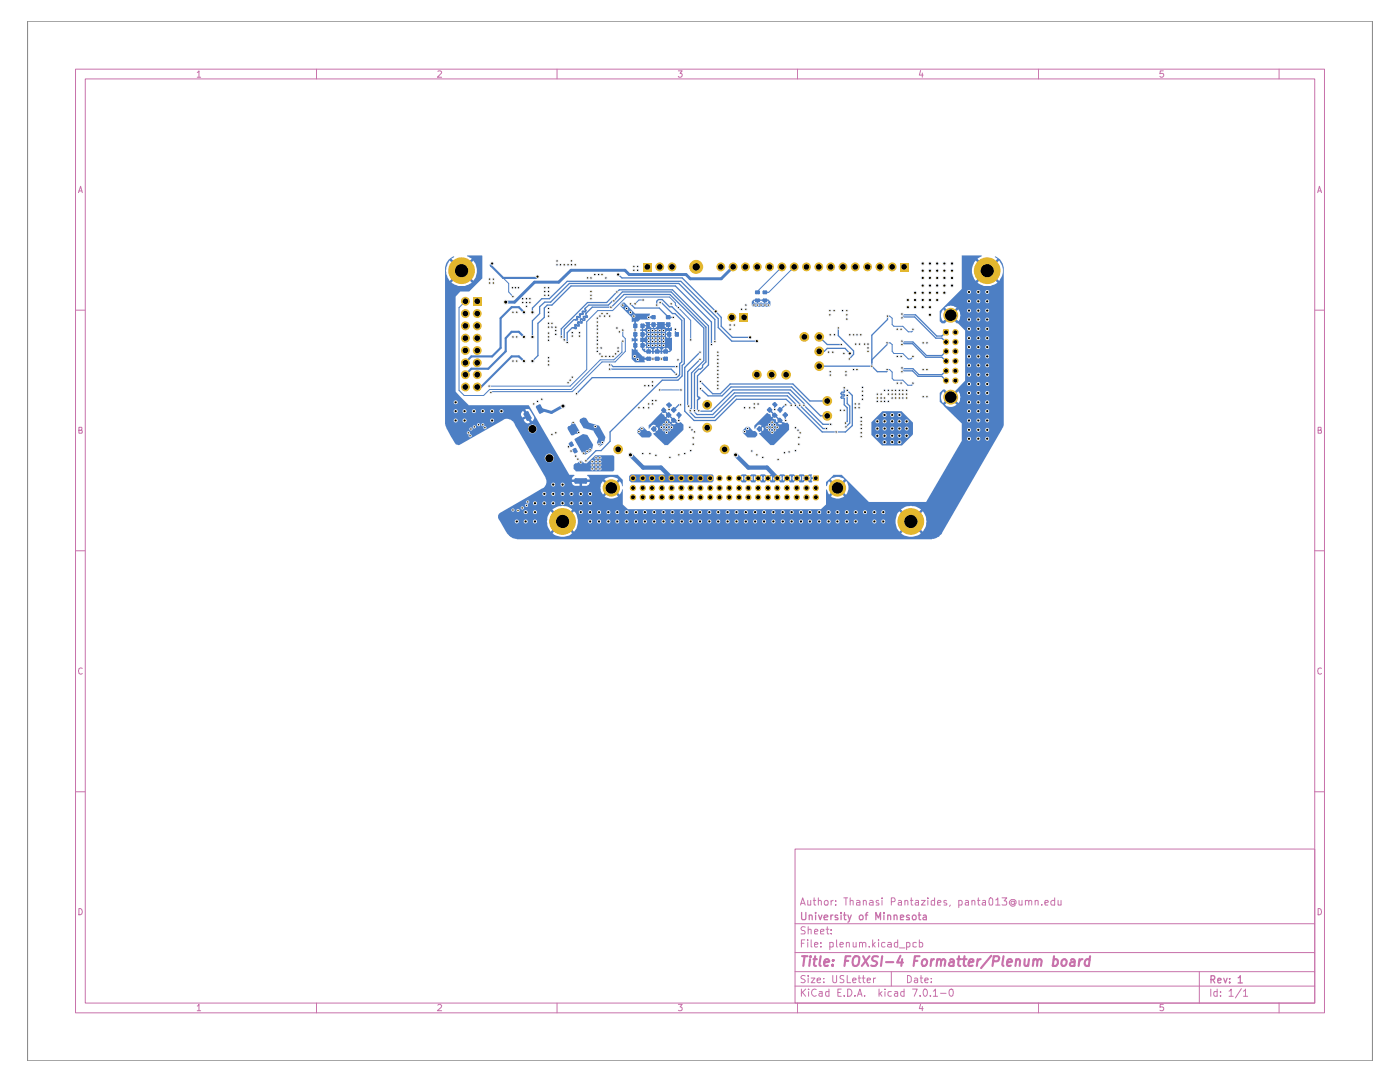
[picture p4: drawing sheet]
<svg xmlns="http://www.w3.org/2000/svg" width="279mm" height="216mm" viewBox="0 0 279 216" stroke-linecap="round" stroke-linejoin="round" font-family="sans-serif">
<g fill="none" stroke="#c872ab" stroke-width=".2">
<path d="M15.1 13.8h249.2v188.3h-249.2zM17 15.7h245.4v184.5h-245.4zM39.4 14.5l.3-.4v1.3M39.4 15.4h.6M63.2 13.8v1.9M87.4 14.2l.5-.1 .2 .4-.8 .9h.8M111.2 13.8v1.9M135.4 14.1h.7l-.4 .5 .4 .2v.4l-.2 .2h-.3l-.2-.2M159.2 13.8v1.9M183.7 14.1l-.2 .9h.7M184.1 14.6v.8M207.3 13.8v1.9"/>
<path d="M232.2 14.1h-.6l-.1 .6 .6-.1 .1 .2v.4l-.2 .2h-.4l-.1-.2M255.3 13.8v1.9M15.7 38.4l.4-1.2 .3 1.2M15.7 38.1h.6M263 38.4l.3-1.2 .4 1.2M263.1 38.1h.6M15.1 61.9h1.9M262.4 61.9h1.9M15.7 85.9h.5l.1-.2v-.4h-.6v1.1h.6l.1-.4-.2-.1M263.1 85.9h.4l.2-.2-.1-.4h-.5v1.1h.6v-.4l-.2-.1M15.1 109.9h1.9M262.4 109.9h1.9"/>
<path d="M16.4 133.3h-.2a.65 .65 0 0 0-.5 .6 .65 .65 0 0 0 .5 .6l.2-.1M263.7 133.3h-.2a.65 .65 0 0 0-.5 .6 .65 .65 0 0 0 .5 .6l.2-.1M15.1 158h1.9M262.4 158h1.9M158.7 169.4h103.7v30.8h-103.7zM161.2 179.7v.9l.6-.1M161.8 179.7v.9M162.3 179.7h.5M162.5 179.2v1.2l.1 .2h.2M163.3 179.8l.2-.1 .4 .1v.8M163.3 179.2v1.4M164.5 179.9a.45 .45 0 0 1 .7-.2v.9h-.5l-.2-.3z"/>
<path d="M165.9 179.7v.9M166.3 179.7l-.4 .2M166.8 179.7v.1M168.4 179.2h.8M168.8 179.2v1.4M169.7 179.8l.1-.1h.5v.9M169.7 179.2v1.4M170.9 179.7h.5l.2 .1v.8h-.7v-.4l.7-.2M172.3 179.8l.2-.1 .4 .1v.8M172.3 179.7v.9M173.6 179.7h.4l.2 .1v.8h-.6v-.4l.6-.2M175.3 179.7h-.3l-.2 .1 .2 .4 .4 .1-.1 .3h-.5"/>
<path d="M176 179.2v.1M176 179.7v.9M177.9 179.9h.5a.41 .41 0 0 0 .2-.4 .41 .41 0 0 0-.2-.3h-.5v1.4M179.3 179.7h.4l.2 .1v.8h-.6l-.1-.3 .2-.2 .5-.1M180.6 179.8l.2-.1 .4 .1v.8M180.6 179.7v.9M181.7 179.7h.5M181.9 179.2v1.2v.2h.3M182.7 179.7h.6v.9h-.6l-.1-.3 .7-.3M183.9 179.7h.8l-.8 .9h.8M185.2 179.2v.1M185.2 179.7v.9"/>
<path d="M186.5 179.2v1.4h-.6l-.1-.8 .3-.1h.4M188.9 179.7h-.5v.4l.6 .2-.1 .3h-.5M191.3 179.7h.5l.2 .2-.1 .7h-.6M191.3 179.7v1.4M192.7 179.7h.3l.3 .1v.8h-.6l-.1-.3 .2-.2 .5-.1M194 179.8l.1-.1 .5 .1v.8M194 179.7v.9M195.1 179.7h.5M195.2 179.2v1.2l.1 .2h.3M196.1 179.7h.6v.9h-.6v-.4l.6-.2M197.5 179.2h.3l.3 .3v.8l-.1 .3-.6-.1v-.8zM198.7 179.6l.4-.4v1.4"/>
<path d="M200 179.2h.9l-.5 .5 .4 .1v.7h-.8M202.4 179.9l-.5-.1-.1 .3v.2l.3 .2 .3-.2M202.4 179.8l.1 .6 .3-.1v-.5l-.4-.3h-.6l-.3 .3-.1 .4 .4 .6h.3l.5-.2M203.4 179.7l.1 .9 .5-.1M204 179.7v.9M204.6 179.8l.3-.1 .4 .1v.8M204.6 179.7v.9M205.3 179.8l.2-.1 .4 .1v.8M206.6 179.8l.2-.1h.4v.9M206.6 179.7v.9M210.5 179.2v1.4h-.6l-.2-.3v-.4a.52 .52 0 0 1 .8-.2M211.2 179.7v.9l.6-.1"/>
<path d="M211.8 179.7v.9M15.7 181.3a.64 .64 0 0 1 .7 .6 .64 .64 0 0 1-.7 .6zM158.7 196.8h103.7M158.7 193.9h103.7M158.7 190.1h103.7M158.7 184.3h103.7M159.8 180.6l.4-1.4 .5 1.4M159.9 180.3h.6M159.9 197.4v1.4M159.9 188.2h.5M160.1 198l.7 .8M160.6 187.5h-.7v1.5"/>
<path d="M160.7 194.7l-.6-.1-.2 .3 .1 .3a.74 .74 0 0 1 .7 .6l-.3 .3-.5-.1M160.7 185l-.6-.1-.2 .4 .2 .4h.3l.2 .1v.5l-.7 .1M160.8 197.4l-.9 .8M161.2 187.5v.2M161.2 188v1M161.3 194.6v.2M161.3 185.6l.2-.2 .4 .1v.9M161.3 184.9v1.5M161.3 195.2v.9M161.4 197.4h.1M161.4 197.9v.9M161.9 195.2h.7l-.7 .9h.7"/>
<path d="M161.9 187.5v1.4l.2 .1M162.6 188.5l.6-.1v-.3l-.5-.1-.1 .2v.6l.1 .2 .5-.1M162.6 185.9l.6-.1v-.3l-.5-.1-.1 .3v.7h.6M162.9 197.4a.67 .67 0 0 0-.9 .6 .67 .67 0 0 0 .8 .7l.1-.1M163.1 195.6l.6-.1v-.3h-.4l-.2 .1v.6l.2 .2 .4-.1M163.5 197.9h.6v.9M163.7 185.9l.7-.1v-.3l-.4-.1-.3 .3 .1 .7h.6M163.8 188.9v.1M163.8 188.1v.1M164.1 198.2h-.4l-.3 .3 .3 .3 .4-.1M164.4 195.9v.2M164.4 195.2v.1"/>
<path d="M164.8 185.4h.6M165.1 184.9v1.3l.1 .2h.2M165.4 197.9h-.6v.2v.6h.6M165.4 197.4v1.4M165.6 188.1h.7v.8h-.7M165.6 188v1.5M165.9 186.3v.1M165.9 185.5v.2M166.2 194.6v1.2l.3 .3 .5-.2v-1.3M166.8 180.5v.1M167 187.5v1.4l.1 .1M167.2 198h.5"/>
<path d="M167.6 188.5l.7-.1-.1-.3-.4-.1-.2 .2v.6l.2 .2 .4-.1M167.9 197.4h-.7v1.4h.7M168.4 194.7l-.5-.1-.3 .3 .1 .3 .7 .4v.3l-.3 .2-.5-.1M168.5 198.6v.2M168.9 188.1h.6v.9M168.9 188v1M169.1 194.6v1.5h.7M169.2 197.4a.73 .73 0 0 1 .8 .7 .73 .73 0 0 1-.8 .7zM170.2 195.6l.7-.1-.1-.3h-.5l-.1 .1v.6l.1 .2 .5-.1M170.3 188v.9h.6M170.6 198.6v.2M170.9 188v1"/>
<path d="M171.1 198.8l.5-1.4 .4 1.4M171.3 195.2h.5M171.3 198.4h.7M171.4 194.6v1.3l.4 .2M171.5 188.1l.5-.1 .1 .2v.8M171.5 188v1M172 195.2h.6M172.1 188.2l.3-.2 .4 .2v.8M172.3 194.6v1.3l.3 .2M172.6 198.6v.2M173.1 195.6l.6-.1v-.3h-.5l-.1 .1v.6l.1 .2 .5-.1M173.5 188.9v.1"/>
<path d="M174.2 187.5v1.5M174.2 188.5l.5 .5M174.3 195.2v.9M174.7 188l-.5 .6M174.8 195.2h-.4l-.1 .2M175.3 187.5v.2M175.3 188v1M175.4 197.4v1.4M175.6 198.2l.4 .6M176 197.9l-.6 .5M176.6 197.4h.1M176.6 188.1l-.4-.1-.3 .3 .1 .6h.6"/>
<path d="M176.6 197.9v.9M177.2 188.1l.4-.1 .3 .2v.8M177.9 197.9h-.5l-.2 .2v.4l.3 .3 .4-.1M177.9 188.4l-.7 .1-.1 .1v.2l.3 .2 .5-.1M177.9 193.9v2.9M178.6 197.9h.5l.1 .9M179.2 198.2h-.6l-.1 .3 .1 .3 .6-.1M179.2 188.1l-.5-.1-.2 .3 .1 .6h.6M179.2 187.5v1.5M179.5 189.1h1.1M180.4 197.9h-.5l-.2 .2v.4l.3 .3 .4-.1M180.4 197.4v1.4"/>
<path d="M180.9 188.1l.5-.1 .2 .3-.1 .6h-.6M180.9 188v1.5M181.1 194.6h.3l.5 .4v.7l-.5 .4h-.3zM182.1 197.4h.9l-.5 1.4M182.5 195.2h.4l.2 .1v.8M182.9 188.1h-.7v.8h.7M183.1 195.5l-.6 .1v.1l.1 .4 .5-.1M183.5 188.1l.4-.1 .2 .3v.6h-.6M183.5 187.5v1.5M183.6 198.6v.2M183.6 195.2h.5M183.8 194.6v1.3l.3 .2"/>
<path d="M184.4 197.4h.2a.73 .73 0 0 1 .6 .7 .73 .73 0 0 1-.6 .7l-.2-.1-.2-.5zM184.6 195.6l.7-.1-.2-.3h-.4l-.1 .1v.6l.1 .2 .5-.1M185.7 198.6v.2M185.8 195.9v.2M185.8 195.2v.1M186.3 197.8l.4-.4v1.4M186.3 198.8h.8M187.1 180.2l.7-.2-.2-.3h-.3l-.2 .1v.6l.1 .2h.5M187.7 198.2h1.1M189.6 197.4h.5a1.01 1.01 0 0 1-.2 1.4h-.1a.93 .93 0 0 1-.2-1.4zM189.7 180.6l-.2 .2M198.7 180.6h.9"/>
<path d="M207.9 180.5v.1M208.5 180.2l.7-.2-.2-.3h-.3l-.2 .1v.6l.1 .2h.5M239.4 193.9v6.3M241.6 197.4v1.4M242.9 197.9h-.6l-.1 .2 .1 .6h.6M242.9 197.4v1.4M243.6 198.6v.2M243.6 197.9v.1M245.3 197.8l.4-.4v1.4M245.3 198.8h.8M247.7 197.3l-1.2 1.8M248.2 197.8l.4-.4v1.4"/>
<path d="M248.2 198.8h.8M263.1 181.3a.64 .64 0 0 1 .6 .6 .64 .64 0 0 1-.6 .6zM39.4 200.7l.3-.3v1.3M39.4 201.7h.6M63.2 200.2v1.9M87.4 200.6l.1-.2h.4l.2 .3v.3l-.8 .7h.8M111.2 200.2v1.9M135.4 200.4h.7l-.4 .5 .4 .1v.2v.4h-.7M159.2 200.2v1.9M183.7 200.4l-.2 .9h.7M184.1 200.8v.9M207.3 200.2v1.9"/>
<path d="M232.2 200.4h-.6l-.1 .6h.7v.6h-.7M255.3 200.2v1.9"/>
</g>
<g fill="none" stroke="#c872ab" stroke-width=".25">
<path d="M160 182.1v1.2l.1 .2h.6l.1-.2v-1.2M161.5 182.8l.2-.2 .3 .1 .1 .8M161.5 182.6v.9M162.8 182.1v.1M162.8 182.6v.9M163.4 182.6l.3 .9 .3-.9M164.5 183.1l.7-.2-.1-.2-.4-.1-.2 .2v.7h.6M165.8 182.6v.9M166.2 182.6l-.3 .1-.1 .1M167.2 182.7h-.5v.3l.6 .3-.1 .2h-.5M167.9 182.1v.1M167.9 182.6v.9"/>
<path d="M168.4 182.6h.5M168.5 182.1v1.2l.1 .2h.3M169.2 182.6l.3 .9M169.9 182.6l-.4 1.3-.3 .1M171.5 182.8l.2-.2h.3l.3 .2-.1 .6-.5 .1-.2-.2zM172.7 182.6h.5M173.2 182.1l-.4 .2v1.2M174.8 183.5v-1.4l.5 1.1 .4-1.1v1.4M176.4 182.1v.1M176.4 182.6v.9M177.2 182.8v-.1a.36 .36 0 0 1 .6 .1v.7M177.2 182.6v.9"/>
<path d="M178.4 182.8l.2-.2 .3 .1 .1 .8M178.4 182.6v.9M179.7 183.1l.7-.2-.1-.2h-.6v.8h.6M181.5 182.7a.36 .36 0 0 0-.6 .1l.1 .2 .5 .2v.3h-.6M182.1 182.8l.2-.2h.3l.2 .2v.6l-.6 .1-.1-.2zM183.3 182.6h.5M183.4 182.1v1.2l.1 .2h.3M184.3 182.7l.4-.1 .2 .2v.7h-.6l-.1-.3 .7-.3M241.7 195.5l.7-.1v-.6l-.7-.1v1.4M242 195.5l.4 .6M243 195.6l.7-.1-.1-.2-.4-.1-.2 .2v.6l.2 .1 .4-.1M244.2 195.2l.4 .9 .3-.9"/>
<path d="M245.4 196v.1M245.4 195.3v.1M247.1 195.1l.3-.2 .1-.2v1.4M247.1 196.1h.8"/>
</g>
<g fill="none" stroke="#c872ab" stroke-width=".42">
<path d="M160.1 190.8h1.1M160.6 190.8l-.3 1.9M161.7 191.4l-.2 1.3M161.8 190.8v.2M162.3 191.4h.7M162.7 190.8l-.3 1.6 .1 .3h.4M163.8 190.8l-.3 1.6 .3 .3M164.5 192.1l1-.2-.3-.5-.6 .2-.1 .8 .2 .3h.5M166.2 192.5v.2M166.3 191.6h.1h-.2h.1l-.1 .1M168.6 191.7h.7M169.7 190.8h-.9l-.3 1.9"/>
<path d="M170.4 191.1l.3-.3 .6 .1a1.46 1.46 0 0 1-.4 1.8h-.6a1.61 1.61 0 0 1 .1-1.6zM172.3 190.8l1 1.9M173.5 190.8l-1.5 1.9M175.2 190.9l-.7-.1-.5 .5 .2 .3 .8 .4a.49 .49 0 0 1-.4 .7h-.7M176.1 190.8l-.3 1.9M176.8 192h1.5M179.7 190.7l-.7 1.4h1.2M180 191.4l-.1 1.3M182.5 191.7h.6M183.5 190.8h-.9l-.3 1.9M184.1 191.6l.3-.2h.3l.3 .2a.87 .87 0 0 1-.3 1.1h-.6l-.2-.4zM185.9 191.4l-.2 1.3"/>
<path d="M186.4 191.4l-.6 .4M187.1 191.6l.2-.2 .4 .2v1.1M187.1 191.4l-.2 1.3M187.8 191.7l.4-.3 .4 .2-.1 1.1M189.6 191.6l.2-.2h.3l.2 .2v1.1M190.4 191.9l-.7 .1-.3 .4 .2 .3h.7M191.1 191.4h.7M191.4 190.8l-.2 1.6 .1 .3h.3M192.2 191.4h.7M192.5 190.8l-.2 1.6 .1 .3h.3M193.3 192.1l1-.2v-.3l-.2-.2h-.4a1.25 1.25 0 0 0-.4 1.3h.8M195.1 191.4l-.2 1.3"/>
<path d="M195.7 191.4l-.4 .2-.2 .2M197.8 190.7l-2 2.5M198.2 191.8l1-.1 .2-.6-.1-.1-.2-.2h-.8l-.2 1.9M200.3 190.8l-.3 1.6 .3 .3M201 192.1l1-.2-.3-.5-.6 .2-.1 .8 .2 .3h.5M202.8 191.6l.3-.2 .4 .2v1.1M202.8 191.4l-.2 1.3M204.5 191.4v1.3h.4l.3-.2M205.4 191.4l-.2 1.3M206.2 191.6a.45 .45 0 0 1 .5-.2 .45 .45 0 0 1 .4 .3l-.1 1M206.3 191.4l-.2 1.3M207.1 191.7l.3-.3 .4 .2-.1 1.1"/>
<path d="M210.3 191.6l.1-.2h.5l.2 .2v.7l-.4 .4h-.6M210.4 190.8l-.3 1.9M212 191.6l.3-.2h.3l.2 .2a.87 .87 0 0 1-.2 1.1h-.6l-.2-.4zM213.7 191.6l.2-.2h.3l.2 .2v1.1M214.5 191.9l-.7 .1-.3 .4 .2 .3h.7M215.4 191.4l-.1 1.3M216 191.4l-.4 .2-.2 .2M217.5 191.6l-.2-.2h-.4a.84 .84 0 0 0-.1 1.3h.5M217.6 190.8l-.3 1.9"/>
</g>
<path d="M5.5 4.2h268.4v207.5h-268.4z" fill="none" stroke="#848484" stroke-width=".2"/>
<g fill="#4d7fc4">
<path d="M115.7 83.7l.7-.4 .5 .1 .6 .9 2 .6 1.3 2.3-.3 1.4-.8 .5-.2-.1-.4-.6 .3-.9-1-1.6-2-.5-.7-1.3z"/>
<path d="M147.3 95.3a1.44 1.44 0 0 1 1.5-.6l.6 .5 .5-.5h.9l.5 .5 .5-.5h.9l.5 .5 .6-.5h.8l.5 .5 .6-.5h.8l.6 .5 .5-.5h.9l.5 .5 .5-.5h.9l.6 .5 .5-.5h.6l-.1 .5h.9l.1 .3-1 .1 .1 .5v.2h-.6l-.5-.7-.6 .7h-.8l-.6-.7-.6 .7h-.8l-.5-.7-.6 .7h-.8l-.6-.7-.5 .7h-.8l-.6-.7-.5 .7h-.8l-.6-.7-.6 .7h-.8l-.5-.7-.6 .7h-.7l-.8-.9h.4l.5 .5 .1-.5h.2l.2 .5 .5-.5h.4l.5 .5 .1-.5h.3l.1 .5 .5-.5h.5l.4 .5 .1-.5h.3l.2 .5 .4-.5h.4l.5 .5 .2-.5h.2l.1 .5 .5-.5h.5l.5 .5 .1-.5h.2l.2 .5 .5-.5h.4l.4 .5 .2-.5h.3l.1 .5 .4-.5h.5l.5 .5 .2-.5h.2l.1 .5 .5-.5h.4l.5 .5 .2-.5-.2-.5-.5 .5h-.4l-.5-.5-.1 .5h-.2l-.2-.5-.5 .5h-.5l-.4-.5-.1 .5h-.3l-.2-.5-.4 .5h-.4l-.5-.5-.2 .5h-.2l-.1-.5-.5 .5h-.5l-.5-.5-.1 .5h-.2l-.2-.5-.5 .5h-.4l-.4-.5-.2 .5h-.3l-.1-.5-.4 .5h-.5l-.5-.5-.1 .5h-.3l-.1-.5-.5 .5h-.4l-.5-.5-.2 .5h-.2l-.1-.5-.5 .5z"/>
<path d="M123.9 60.8l.4-.4h.3l2.1 2.2h3l-.2 .5 1.1 .1v.3h-1.1l.1 .3h-1.8l-.5 .4h-.4v3.4h.4v.5h-.4v1.7h.4v.3l1 1h.3v.3h4.3l.2 .1-.1 .3h-4.4l.1 .5h-2l-.6-.7v-2l.5 .2v-1.7l-.5 .1v-.7l.5 .1v-3.4l-.5 .1v-1l-2.2-2.2z"/>
<path d="M125.6 95l.3-.3h16.3l.2 .2v1.1l-.2 .3h-16.3l-.3-.4z"/>
<path d="M129.5 84.8l.4-.3 4.9 .1 .1-.1-.4-.4-.5 .4h-4.1l1-1.1h2.1l.3 .3h.3v.3l.3 .2 .4-.4-.9-.7-.4 .3h-2.1l.9-.9 .8 .2v.3l.2 .2 .4-.5-.7-.7-.4 .5h-.3l.8-.7 2.5 2.5 .4 .1 .4-.2 .5 .6v1l-3.1 3h-.7l-2.2-2.2v-.2l.5-.2-.6-.6h.3l.5 .4 .2-.2v-.4l-.2-.2-.5 .4h-.3l.6-.6-.1-.2h-.5l-.6 .5-.1 .2h-.1z"/>
<path d="M128.1 64.9h1.6v.2l.3 .3h.3v-.5h.3v.5h.1l.4-.3v-.2h1.6l.1 .4 .5 .1v-.5h-5.1h.7l-.1-.6h.9v.4h1.4v-.4h1.6v.4h.7l.1 .7 .4-.1 .2 .1v.6h-.4v1.4h.4v2.4l-.4 .5h-1.5v.3h-.4v-.3h-1.3v.3h-.4v-.3h-1.5l-.5-.5v-.8h.3v.6h.4v.4h.6v-.6h.1v.6h1.6v-.6h.2v.6h1.5v-.6h.2v.6h.6v-.2l-.4-.4h-.7l-.3 .4v.2h-.4v-.3l-.1-.2-.9-.1-.3 .3v.3h-.4v-.3l-.3-.3-.9 .1v-.5h-.8v-.8h.3v.5h.5v-.3l-.2-.2h-.9v-.8h.3v-.6h.3v.6l.4-.1 .1-.5h4l.1 .5 .4 .1v-.6h-5.3v-.8h.3v.5h5v-.5l-.5 .2v.3h-4l-.2-.5h-.9v-.3h.3v-.6h.3v.6l.5-.3v-.3h-.8z"/>
<path d="M89.6 51.7l1-.6 .1 .1-.6 .4 2 2.1 2-2.1-.9-.5v-.1l3.1 .1v4.4l-2.7 2.7h-1.7l-1 1v18.9l2.7 2.8h11.9l8.1 13.8 1 .1-.3 .4-.2 .5h6.5l1.4 1.3 1.4-1.3a2.01 2.01 0 0 0-2.8 0h-2.9l-.2-.5-.3-.4 6.2-.1 .9 1.1v1.2l-.2-.1-.4-.9-1.4 1.4 1.4 1.3 .4-1h.2v3l1 .9h38.5l1-.9v-1.6h1.1l.7 .3a1.99 1.99 0 0 0 1.9-.3l-1.4-1.4-1.3 1.4h-1v-1.4h.2l.4 1 1.4-1.3h.7l1.3 1.3a2.01 2.01 0 0 0 0-2.7l-1.3 1.4h-.7l-1.4-1.4-.4 .9h-.2v-.7l.6-.5h.4l1.3 1.3 1.4-1.4a2.13 2.13 0 0 0-2.7 .1h-.4l.9-1h1.7l5.4 5.5h11.4l7.1-12.2v-3.5l-3.7-3.7h.4l.5 .3a1.8 1.8 0 0 0 1.8-.3l-1.2-1.2-1.1 1.2h-.4l-.7-.6v-1h.3l.2 .9 .2 .3 1.2-1.2h.7l1.2 1.2a1.87 1.87 0 0 0 0-2.3l-1.2 1.1h-.7l-1.2-1.1-.4 1.1h-.3v-.8l.7-.7h.4l1.1 1.2 2.9-3v-9.9l-1.4-1.5h-.3l-1.2-1.3-1.1 1.3h-.6l-.5-.4v-1.2h.3l.2 .9 .2 .3 1.2-1.2h.7l1.2 1.2a1.87 1.87 0 0 0 0-2.4l-1.2 1.2h-.7l-1.2-1.2-.4 1.2h-.3v-.8l.7-.7h.4l1.1 1.2 1.2-1.2-.1-.1a1.79 1.79 0 0 0-2.2 .1h-.4l3.7-3.7v-1.3h3.2l.3 .2a3.3 3.3 0 0 0 2.6 .3l1.1-.5-2.1-2-1.9 2h-3.2v-2.4h2.1l.1 1 .6 1 2-2h.7l2 2a3 3 0 0 0 0-4l-2 2h-.7l-2-2-.6 1-.1 1h-2.1v-3h4v.1l-.8 .5 1.9 2.1 2.1-2.1-.6-.4a2.02 2.02 0 0 1 1.7 1.5l.1 .6v31.5l-.1 .5-12.2 21.2a2.7 2.7 0 0 1-2 1.1h-82.9l-1.2-.5-.7-.7h9.1l.3 .3a3.1 3.1 0 0 0 3.5-.3h65.7l.4 .3a3.3 3.3 0 0 0 3.6-.3l-2-2-2 2h-65.6l-1.9-2-2.1 2h-9l-1.4-2.3h9.3l.2 1 .6 1 2-2h.7l2 2a2.68 2.68 0 0 0 .7-2h63.4v.3a2.69 2.69 0 0 0 .8 1.7l1.9-2h.7l2 2 .1-.1a3.1 3.1 0 0 0-.1-4l-2 2.1h-.7l-1.9-2.1-.5 .7-.3 1.4h-63.4a2.45 2.45 0 0 0-.7-2.1l-2 2.1h-.7l-2-2.1-.1 .1a3.1 3.1 0 0 0-.7 2h-9.3l-.4-.7v-.5l.4-.6 1.1-.6h9.3l2.1 2 1.9-2h65.6l2 2 2-2-.1-.1a3.2 3.2 0 0 0-3.9 .1l-65.7-.1a3 3 0 0 0-3.9 .1h-9.3l4.6-2.6h15.1l.3 .1a2.34 2.34 0 0 0 2.5-.1l-1.4-1.4-1.4 1.4h-15.1l2.9-1.7h11.4l.2 .7 .3 .6 1.4-1.3-1.4-1.4-.3 .5-.2 .9h-11.3l.5-.7 .1-.5h5a.74 .74 0 0 0 .6 .7h1v-.7h.5v.7h.9l.4-.2 .2-.5h-8.6l-.2-1-2.2-3.7h2l.4 .6 .9 .2 .5-.6v-.6a.97 .97 0 0 0-1-.6l-.5 .3-.3 .7h-2l-3.4-5.8h2.1l.2 .5 .3 .2h.7l.3-.2 .3-.5a1 1 0 0 0-.9-1 .87 .87 0 0 0-.9 1h-2.1l-.8-1.5-.6-.5h2.6l.4 .6 .3 .2 .5-.1v-.1l-.5-.9-.7 .3h-2.7l-.9-.1-9 5a.81 .81 0 0 1-1.2-.4l-1.8-3.2-.1-2.3h15.2l.2 .6 .8-.3-.6-1-.4 .7h-15.2v-1h16l1.4 2.4 .1-.1a.73 .73 0 0 0 .2-.9l-1-1.5-16.7 .1v-25.3a2.26 2.26 0 0 1 2 .4 2.92 2.92 0 0 0 2.7 0l.6-.4-2-2-2 2h-1.3v-2.4h.2l.1 .7 .6 1.3 2.1-2h.7l2 2a3.3 3.3 0 0 0 0-4l-2 2h-.7l-2.1-2-.6 1.3-.1 .7h-.2v-.7l.3-.8z"/>
<path d="M127.2 85.9l.6-.7h.6l.8 .8h.4l.4 .4v.5l-.4 .4h-1.5l-.9-.9z"/>
<path d="M114.1 84.2l.3-.1 .2 .1 1.1 2v.2l-.4 .2-.3-.1-.6 .4-.4-.1-.7-1.3 .1-.3 .6-.4z"/>
<path d="M114.7 87.5l1.6-.9 .9 .2 1.2 1.9-.3 1.2-1.3 .9-.5-.1-1.7-3z"/>
<path d="M114.8 92.5h.3l.6-.6h.5l.5 .6h.4l1.6-1.7h3.6l.3 .3v2.7l-.3 .3h-7.4l-.4-.5v-.8z"/>
<path d="M150.4 59.8h3l.4 .3v.9l-.3 .2h-3.2l-.3-.2 .1-1h.4l.2 .5h.3v-.5h.3v.5h.3l.3-.2 .2 .2h.4v-.5h.2v.5h.5l.1-.3v-.2h-3.2z"/>
<path d="M173.9 84.2l2.2-2.2h3.8l2.3 2.3v2.4l-2.2 2.2h-4l-2.1-2.1z"/>
<path d="M148.3 85.9l.6-.7h.6l.8 .8h.4l.4 .4v.5l-.4 .4h-1.5l-.9-.9z"/>
<path d="M150.5 84.9l.5-.4 5 .1-.4-.5-.3 .4h-4.3l1-1h2.2l.6 .2 .1 .5h.1l.4-.3-.8-.8-.4 .4h-2.2l1.1-1.1 .7 .2 .2 .6 .4-.4-.9-.8 .3-.3 2.5 2.6h.8l.4 .5v1l-3.1 3h-.6l-2.3-2.3 .5-.3-.6-.6h.4l.4 .4 .2-.2-.1-.5-.1-.1-.4 .4h-.4l.6-.6-.3-.2h-.3l-.6 .5-.1 .2h-.2z"/>
</g>
<g fill="none" stroke="#4d7fc4" stroke-width=".25">
<path d="M123.4 54.8l.7 .7h12l7.8 7.8v1.8l2.2 2.2h3.6M106.3 62.3v-.8l1.8-1.9h1.5l3.6-3.5h22.7l7.4 7.5v1.8l2.7 2.7h5M106.3 67.2v-3.2l1.4-1.4v-1.4l1-.9h1.2l3.7-3.7h21.9l7.2 7.2v4.4M112 67.2v-1.6l5.3-5.2h3.8l2.5-2.6h10.6l7.2 7.2v7.8l-2.2 2.2v4M114.2 65.4l-1 1v1.9M114.5 65.4h.1M114.5 65.4l.1 .1M114.5 65.4h-.3M114.6 63.8l-2 1.9v2.1M114.7 64.9h.1M114.7 65.1l.2 .2M114.8 64.8h.2"/>
<path d="M114.8 64.8v.3M114.8 63.8h.1M114.9 65.3h.1M114.9 65.5h.1M115 65.3v.2h-.3M115.1 64.9h.1M115.1 64.9l.1 .1M115.1 63.2h.3M115.1 63.2v.4M115.1 63.6h.1M115.1 63.2h.1M115.2 65h.3"/>
<path d="M115.2 63.8h-.6M115.2 63.6v.2M115.3 64.3h.1M115.3 64.5l.2 .2M115.4 63.2h.1M115.4 63.3h.3M115.5 64.7h.1M115.5 65h.1M115.5 64.8v.2M115.6 64.3l.4 .1M115.6 64.3h.1M115.6 64.3h-.3v.3"/>
<path d="M115.7 62.7h.1M115.7 63h.1M115.7 62.7v.3M115.8 63.1v.2M115.8 63.7h.1M115.8 64l.2 .2M115.9 62.7h.1M116 64.2h.1M116 64.4h.1M116 62.7h-.3M116 62.7h.3M116.1 64.2v.2"/>
<path d="M116.2 63.7h.1M116.2 63.7l.1 .1M116.2 63.7h-.3v.3M116.2 62.5h.1M116.2 62.1h.1M116.3 63.9h.3M116.3 62.5v.2M116.4 63.2h.1M116.4 63.4l.2 .2M116.4 63.2h.3M116.5 63.2v.3M116.5 62.1h.1"/>
<path d="M116.5 62.1h-.3v.4M116.5 62.2h.3M116.6 63.8h.1M116.6 63.6h.1M116.6 63.7v.2M116.7 63.2h.1M116.7 63.2l.4 .1M116.8 61.6h.1M116.8 61.8v.1M116.8 61.6v.3M116.8 61.9h.1M116.9 62v.2"/>
<path d="M116.9 62.6h.1M116.9 62.6l1.3-1.3h3.8l2.5-2.5h9.2l6.8 6.6v6.6l-2.5 2.4v7l-.2 .3v.6l1 1h3.7l4.3-4.3h10.3l1.6 1.6v.3l5.4 5.3h4.6l1.4-1.3v-6l-1-1M116.9 62.9l.2 .2M117 62.6v.3M117.1 63.1h.1M117.2 63.1v.2M121.7 73.7h12.2l1.1 1M121.7 72.8h.3l.3 .4h12.7M122.5 60h.1M122.5 60l1.7-1.7h9.7l7 7v6.9l-.7 .7v.4l-.4 .4h-.4l-.8 .8v7.7l.5 .5h3.1l4.4-4.3h10.8l2.2 2.2v.3l4.7 4.6h.6M122.5 60h-.2l-.9 .9h-3.9l-.7 .7M125.8 60.6l.9 .9h4.9l1.7 1.8h1.1"/>
<path d="M131.1 60.9h.1M131.1 60.9v-.8l.3-.3h.8l1.4 1.4h.5l2.5 2.5v8.9l-.5 .3v2.1l-.8 .9h-3.1l-10.4 10.3v1.9l-1.8 1.8h-1l-2.1 2M131.7 60.4h.3l2.2 2.2h.5l1.4 1.3v8.3l-.5 .4v2.3l-.6 .5h-16.8l-3.1 3.2M139.2 79.8v1.9l.2 .3h2.6l4.3-4.2h11.4l2.7 2.7v.4l3.9 3.8h1.5M139.2 79l.2 .2M139.4 79.2h.1M139.4 79.6h.1M139.4 79.7l-.2 .2M139.5 79.3l.2 .2M139.6 79.4l-.2 .2M139.7 70.3l-3 3v8.7l1.8 1.9h4.2l4.3-4.2h9.9l1 .9v.3M139.7 71.7l-2.5 2.5v6.7l.2 .1"/>
<path d="M139.8 77.6l1.5 1.4h2.8l1.8-1.8h12.1l5.7 5.8h1.4M139.8 76.1l2.4 2.5h1.6l1.9-2h12.5l3.4 3.4h3.5M142 68.7v-4.4l-7.2-7.2h-20.8l-3.8 3.8h-1l-.6 .6v1.8l-1.2 1.2v6.5l-1.1 1.1M163.5 73.1h10.5M163.5 67.2l1.6 1.5h2.8M163.5 70.1h1l.6-.6h3.6l.9 1M167.3 65.4v1.6l3 3v.7l-.8 .9M168 79.4h.4l.2 .2M168 79h.3M168 78.2h.3M168 78.7h.3M168 79.1l-.2 .2 .2 .2"/>
<path d="M168 78.3l-.2 .2 .2 .2M168.4 78.7l.2 .2-.2 .2M168.5 77.4v.7M168.5 79.6v1.2l.6 .6v2.7l-.4 .3M168.6 78.1l-.2 .2M169.1 78.9v1.6l.5 .5v3.4l-.8 .8M174 73.1l1.1 1.1h1.9v-.5M177 68.4v.3l-3 3.1M177.1 63.1v.7l-3.1 3.1v6.2M180 74.2l.2-.2h1.9l1.1 1.1h4.8l.8 .8M180 73.4l.2 .2h2l1.2 1.2h4.6l.8-.8M180 63.4l.2-.2h2.3l4.3 4.3h1.2l.8 .7"/>
<path d="M180 62.7l.2 .1h2.5l4.2 4.3h1.1l.8-.8M180 68.7l.2-.1h1.9l2.6 2.7h3.3l.8 .8M180 68.1l.2 .1h2l2.7 2.8h3.1l.8-.9M113.5 89.2h.1M114 88.6l-.5 .6M114.7 89.9l-.7 .1M135.8 80.8h-.3l-1 1M156.8 80.8l-1.1 1"/>
</g>
<g fill="none" stroke="#4d7fc4" stroke-width=".2">
<path d="M100.4 55.5l1.1 1.1v1.7l.9 .9M128.4 59.9h-.9l-.8 .7M156 53.3l-4.9 4.9v.1M158.5 53.3l-5.1 5h-.7M92.9 60.1l-1.3 1.3v16.5l1 1h3.9l1.2-1.2h16.3l5.8-5.9h2.7l1.6-1.5v-2.1l.2-.1M124.3 65.9v1.2l.5 .5v2.5l-2 2.1h-2.7l-5.9 5.9h-16.1l-.1 .2M131.7 77.8h4.2M134.8 65.7v.8l.2 .2M137.8 67.8v-3.9l-3-3v-.4l-1.2-1.2h-8.6l-2.7 2.7h-3l-2.2 2.2v9.5l-3.3 3.3h-16.2M177 73.7h.5l.6 .6v1.2l.3 .4h1.8l1 1h.7l.3-.4M177 68.4h.6l.5 .3v1.4l.3 .4h1.8l1.1 1.1h.5l.4-.5M177.1 63.1h.4l.6 .4v1.3l.3 .3h1.8l1.1 1.1h.6l.3-.2v-.3"/>
<path d="M133.5 81.7h.1M133.5 80.9v.8M135.5 82.8v1.1M154.7 80.8l-.1 .9M156.7 82.8l.1 1.1"/>
</g>
<path d="M125.8 90.8l2.6 2.5h3.5l2.1 2.1M146.8 90.8l2.6 2.5h3.7l2 2.1" fill="none" stroke="#4d7fc4" stroke-width=".85"/>
<path d="M146.3 53.3l-2.4 2.3h-6.1l-.9-.8h-11.3l-.9-.9h-10.7l-2.5 2.4h-4.8l-4 4h-1.8M112.4 81l-2.3 1.3-2.4-.7" fill="none" stroke="#4d7fc4" stroke-width=".59"/>
<path d="M98.2 52.6l-.2 .4 2.4 2.5h6.6l.3-.3M104.6 67.2l-1.1-1h-1.4l-1.2 1.3v2.6l-3.4 3.5h-3.4l-1.2 1.2M104.6 62.3l-1.1-1h-1.4l-2.2 2.2v5.9l-1.7 1.7h-4.1l-1.2 1.3M104.6 72.1l-1.1-1h-1.4l-6.1 6.1h-.8" fill="none" stroke="#4d7fc4" stroke-width=".42"/>
<path d="M114.9 95.7h2v.6h-2z" fill="#4d7fc4"/>
<path d="M114.9 95.7h2v.6h-2z" fill="none" stroke="#4d7fc4" stroke-width=".51"/>
<path d="M114.9 92.8h2v.6h-2z" fill="#4d7fc4"/>
<path d="M114.9 92.8h2v.6h-2z" fill="none" stroke="#4d7fc4" stroke-width=".51"/>
<path d="M129.4 86.3l.3 .3-.2 .4-.4-.4z" fill="#4d7fc4"/>
<path d="M129.4 86.3l.3 .3-.2 .4-.4-.4z" fill="none" stroke="#4d7fc4" stroke-width=".42"/>
<path d="M116 84l.6-.3 .6 1.1-.5 .2z" fill="#4d7fc4"/>
<path d="M116 84l.6-.3 .6 1.1-.5 .2z" fill="none" stroke="#4d7fc4" stroke-width=".51"/>
<path d="M116.5 87.5l.5-.3 .6 1-.5 .4z" fill="#4d7fc4"/>
<path d="M116.5 87.5l.5-.3 .6 1-.5 .4z" fill="none" stroke="#4d7fc4" stroke-width=".51"/>
<path d="M119 86.1l.5-.3 .6 1.1-.6 .2z" fill="#4d7fc4"/>
<path d="M119 86.1l.5-.3 .6 1.1-.6 .2z" fill="none" stroke="#4d7fc4" stroke-width=".51"/>
<path d="M130.5 85.3l.3 .3-.3 .3-.4-.3z" fill="#4d7fc4"/>
<path d="M130.1 85.6l.4-.3 .3 .3-.3 .3z" fill="none" stroke="#4d7fc4" stroke-width=".42"/>
<path d="M133.1 82.8l.3-.3 .4 .3-.4 .3z" fill="#4d7fc4"/>
<path d="M133.4 82.5l.4 .3-.4 .3-.3-.3z" fill="none" stroke="#4d7fc4" stroke-width=".42"/>
<path d="M129.2 71.4h.5v.4h-.5z" fill="#4d7fc4"/>
<path d="M129.2 71.4h.5v.4h-.5z" fill="none" stroke="#4d7fc4" stroke-width=".42"/>
<path d="M132.4 81.5l.4 .4-.3 .3-.3-.3z" fill="#4d7fc4"/>
<path d="M132.4 81.5l.4 .4-.3 .3-.3-.3z" fill="none" stroke="#4d7fc4" stroke-width=".42"/>
<path d="M133.2 80.8l.3-.3 .4 .4-.4 .2z" fill="#4d7fc4"/>
<path d="M133.2 80.8l.3-.3 .4 .4-.4 .2z" fill="none" stroke="#4d7fc4" stroke-width=".42"/>
<path d="M130.9 71.4h.5v.4h-.5z" fill="#4d7fc4"/>
<path d="M130.9 71.4h.5v.4h-.5z" fill="none" stroke="#4d7fc4" stroke-width=".42"/>
<path d="M113.5 85.3l.6-.2 .6 1-.5 .3z" fill="#4d7fc4"/>
<path d="M113.5 85.3l.6-.2 .6 1-.5 .3z" fill="none" stroke="#4d7fc4" stroke-width=".51"/>
<path d="M107.2 81.2l.5-.3 .6 1.1-.5 .3z" fill="#4d7fc4"/>
<path d="M107.2 81.2l.5-.3 .6 1.1-.5 .3z" fill="none" stroke="#4d7fc4" stroke-width=".51"/>
<path d="M104.7 82.6l.5-.3 .6 1.1-.5 .3z" fill="#4d7fc4"/>
<path d="M104.7 82.6l.5-.3 .6 1.1-.5 .3z" fill="none" stroke="#4d7fc4" stroke-width=".51"/>
<path d="M115.8 89l.4-.2 .2 .4-.3 .3z" fill="#4d7fc4"/>
<path d="M115.8 89l.4-.2 .2 .4-.3 .3z" fill="none" stroke="#4d7fc4" stroke-width=".42"/>
<path d="M114.5 89.7l.3-.1 .3 .5-.4 .2z" fill="#4d7fc4"/>
<path d="M114.5 89.7l.3-.1 .3 .5-.4 .2z" fill="none" stroke="#4d7fc4" stroke-width=".42"/>
<path d="M113.7 88.6l.3-.3 .3 .5-.3 .2z" fill="#4d7fc4"/>
<path d="M113.7 88.6l.3-.3 .3 .5-.3 .2z" fill="none" stroke="#4d7fc4" stroke-width=".42"/>
<path d="M115.1 87.7l.3-.2 .3 .5-.4 .2z" fill="#4d7fc4"/>
<path d="M115.1 87.7l.3-.2 .3 .5-.4 .2z" fill="none" stroke="#4d7fc4" stroke-width=".42"/>
<path d="M126.6 68.7h.4v.5h-.4z" fill="#4d7fc4"/>
<path d="M126.6 68.7h.4v.5h-.4z" fill="none" stroke="#4d7fc4" stroke-width=".42"/>
<path d="M128 68.7h.4v.5h-.4z" fill="#4d7fc4"/>
<path d="M128 68.7h.4v.5h-.4z" fill="none" stroke="#4d7fc4" stroke-width=".42"/>
<path d="M129.2 69.9h.5v.5h-.5z" fill="#4d7fc4"/>
<path d="M129.2 69.9h.5v.5h-.5z" fill="none" stroke="#4d7fc4" stroke-width=".42"/>
<path d="M130.9 69.9h.5v.5h-.5z" fill="#4d7fc4"/>
<path d="M130.9 69.9h.5v.5h-.5z" fill="none" stroke="#4d7fc4" stroke-width=".42"/>
<path d="M134.1 83.8l.4-.2 .3 .3-.3 .3z" fill="#4d7fc4"/>
<path d="M134.1 83.8l.4-.2 .3 .3-.3 .3z" fill="none" stroke="#4d7fc4" stroke-width=".42"/>
<path d="M135.5 82.5l.3 .3-.2 .3-.4-.3z" fill="#4d7fc4"/>
<path d="M135.5 82.5l.3 .3-.2 .3-.4-.3z" fill="none" stroke="#4d7fc4" stroke-width=".42"/>
<path d="M150.2 86.6l.3-.3 .4 .3-.4 .4z" fill="#4d7fc4"/>
<path d="M150.2 86.6l.3-.3 .4 .3-.4 .4z" fill="none" stroke="#4d7fc4" stroke-width=".42"/>
<path d="M134.1 81.8l.4-.4 .3 .4-.3 .3z" fill="#4d7fc4"/>
<path d="M134.1 81.8l.4-.4 .3 .4-.3 .3z" fill="none" stroke="#4d7fc4" stroke-width=".42"/>
<path d="M132.6 71.4h.5v.4h-.5z" fill="#4d7fc4"/>
<path d="M132.6 71.4h.5v.4h-.5z" fill="none" stroke="#4d7fc4" stroke-width=".42"/>
<path d="M132.6 69.9h.5v.5h-.5z" fill="#4d7fc4"/>
<path d="M132.6 69.9h.5v.5h-.5z" fill="none" stroke="#4d7fc4" stroke-width=".42"/>
<path d="M134.9 66.5h.4v.5h-.4z" fill="#4d7fc4"/>
<path d="M134.9 66.5h.4v.5h-.4z" fill="none" stroke="#4d7fc4" stroke-width=".42"/>
<path d="M133.3 66.5h.5v.5h-.5z" fill="#4d7fc4"/>
<path d="M133.3 66.5h.5v.5h-.5z" fill="none" stroke="#4d7fc4" stroke-width=".42"/>
<path d="M133.1 64.5h.5v.5h-.5z" fill="#4d7fc4"/>
<path d="M133.1 64.5h.5v.5h-.5z" fill="none" stroke="#4d7fc4" stroke-width=".42"/>
<path d="M126.6 64.8h.4v.5h-.4z" fill="#4d7fc4"/>
<path d="M126.6 64.8h.4v.5h-.4z" fill="none" stroke="#4d7fc4" stroke-width=".42"/>
<path d="M128 64.8h.4v.5h-.4z" fill="#4d7fc4"/>
<path d="M128 64.8h.4v.5h-.4z" fill="none" stroke="#4d7fc4" stroke-width=".42"/>
<path d="M126.6 66.5h.4v.5h-.4z" fill="#4d7fc4"/>
<path d="M126.6 66.5h.4v.5h-.4z" fill="none" stroke="#4d7fc4" stroke-width=".42"/>
<path d="M128 66.5h.4v.5h-.4z" fill="#4d7fc4"/>
<path d="M128 66.5h.4v.5h-.4z" fill="none" stroke="#4d7fc4" stroke-width=".42"/>
<path d="M130.2 63.1h.4v.4h-.4z" fill="#4d7fc4"/>
<path d="M130.2 63.1h.4v.4h-.4z" fill="none" stroke="#4d7fc4" stroke-width=".42"/>
<path d="M130.2 64.5h.4v.5h-.4z" fill="#4d7fc4"/>
<path d="M130.2 64.5h.4v.5h-.4z" fill="none" stroke="#4d7fc4" stroke-width=".42"/>
<path d="M151.6 85.3l.3 .3-.3 .3-.4-.3z" fill="#4d7fc4"/>
<path d="M151.2 85.6l.4-.3 .3 .3-.3 .3z" fill="none" stroke="#4d7fc4" stroke-width=".42"/>
<path d="M154.3 82.8l.3-.3 .3 .4-.3 .2z" fill="#4d7fc4"/>
<path d="M154.3 82.8l.3-.3 .3 .4-.3 .2z" fill="none" stroke="#4d7fc4" stroke-width=".42"/>
<path d="M155.6 81.4l.4 .4-.3 .3-.3-.3z" fill="#4d7fc4"/>
<path d="M155.6 81.4l.4 .4-.3 .3-.3-.3z" fill="none" stroke="#4d7fc4" stroke-width=".42"/>
<path d="M153.2 81.8l.4-.4 .3 .4-.3 .3z" fill="#4d7fc4"/>
<path d="M153.2 81.8l.4-.4 .3 .4-.3 .3z" fill="none" stroke="#4d7fc4" stroke-width=".42"/>
<path d="M154.3 80.7l.3-.3 .3 .4-.2 .2z" fill="#4d7fc4"/>
<path d="M154.3 80.7l.3-.3 .3 .4-.2 .2z" fill="none" stroke="#4d7fc4" stroke-width=".42"/>
<path d="M155.4 83.8l.2-.2 .4 .3-.3 .3z" fill="#4d7fc4"/>
<path d="M155.6 83.6l.4 .3-.3 .3-.3-.4z" fill="none" stroke="#4d7fc4" stroke-width=".42"/>
<path d="M156.4 82.8l.3-.3 .4 .3-.4 .3z" fill="#4d7fc4"/>
<path d="M156.7 82.5l.4 .3-.4 .3-.3-.3z" fill="none" stroke="#4d7fc4" stroke-width=".42"/>
<path d="M150.9 58.2h.6v.3h-.6z" fill="#4d7fc4"/>
<path d="M150.9 58.2h.6v.3h-.6z" fill="none" stroke="#4d7fc4" stroke-width=".42"/>
<path d="M150.9 59.8h.6v.3h-.6z" fill="#4d7fc4"/>
<path d="M150.9 59.8h.6v.3h-.6z" fill="none" stroke="#4d7fc4" stroke-width=".42"/>
<path d="M133.1 63.1h.5v.4h-.5z" fill="#4d7fc4"/>
<path d="M133.1 63.1h.5v.4h-.5z" fill="none" stroke="#4d7fc4" stroke-width=".42"/>
<path d="M152.4 58.2h.5v.3h-.5z" fill="#4d7fc4"/>
<path d="M152.4 58.2h.5v.3h-.5z" fill="none" stroke="#4d7fc4" stroke-width=".42"/>
<path d="M152.4 59.8h.5v.3h-.5z" fill="#4d7fc4"/>
<path d="M152.4 59.8h.5v.3h-.5z" fill="none" stroke="#4d7fc4" stroke-width=".42"/>
<g fill="#e3b72e">
<path d="M179.7 52.5h1.6v1.6h-1.6z"/>
<path d="M188.5 66h.6v.6h-.6z"/>
<circle cx="112.3" cy="104.1" r="2.67"/>
<circle cx="123.4" cy="89.7" r=".97"/>
<circle cx="122" cy="97.4" r="1.74"/>
<circle cx="144.6" cy="89.7" r=".97"/>
<circle cx="147.5" cy="95.4" r=".64"/>
<circle cx="145.5" cy="95.4" r=".64"/>
<circle cx="143.6" cy="95.4" r=".64"/>
<circle cx="141.7" cy="95.4" r=".64"/>
<circle cx="141.7" cy="97.4" r=".64"/>
<circle cx="128.3" cy="95.4" r=".64"/>
<circle cx="126.3" cy="95.4" r=".64"/>
<circle cx="128.3" cy="97.4" r=".64"/>
<circle cx="126.3" cy="97.4" r=".64"/>
<circle cx="128.3" cy="99.2" r=".64"/>
<circle cx="126.3" cy="99.2" r=".64"/>
<circle cx="147.5" cy="97.4" r=".64"/>
<circle cx="145.5" cy="97.4" r=".64"/>
<circle cx="143.6" cy="97.4" r=".64"/>
<circle cx="147.5" cy="99.2" r=".64"/>
<circle cx="145.5" cy="99.2" r=".64"/>
<circle cx="143.6" cy="99.2" r=".64"/>
<circle cx="141.7" cy="99.2" r=".64"/>
<circle cx="136" cy="95.4" r=".64"/>
<circle cx="134" cy="95.4" r=".64"/>
<circle cx="136" cy="97.4" r=".64"/>
<circle cx="134" cy="97.4" r=".64"/>
<circle cx="136" cy="99.2" r=".64"/>
<circle cx="134" cy="99.2" r=".64"/>
<circle cx="132.1" cy="99.2" r=".64"/>
<circle cx="149.4" cy="95.4" r=".64"/>
<circle cx="151.3" cy="97.4" r=".64"/>
<circle cx="149.4" cy="97.4" r=".64"/>
<circle cx="151.3" cy="99.2" r=".64"/>
<circle cx="149.4" cy="99.2" r=".64"/>
<circle cx="139.8" cy="95.4" r=".64"/>
<circle cx="137.8" cy="95.4" r=".64"/>
<circle cx="139.8" cy="97.4" r=".64"/>
<circle cx="137.8" cy="97.4" r=".64"/>
<circle cx="139.8" cy="99.2" r=".64"/>
<circle cx="137.8" cy="99.2" r=".64"/>
<circle cx="132.1" cy="95.4" r=".64"/>
<circle cx="130.1" cy="95.4" r=".64"/>
<circle cx="132.1" cy="97.4" r=".64"/>
<circle cx="130.1" cy="97.4" r=".64"/>
<circle cx="130.1" cy="99.2" r=".64"/>
<circle cx="189.7" cy="79.2" r="1.48"/>
<circle cx="188.8" cy="74" r=".64"/>
<circle cx="188.8" cy="75.9" r=".64"/>
<circle cx="190.7" cy="74" r=".64"/>
<circle cx="190.7" cy="75.9" r=".64"/>
<circle cx="178.1" cy="53.3" r=".89"/>
<circle cx="175.6" cy="53.3" r=".89"/>
<circle cx="173.1" cy="53.3" r=".89"/>
<circle cx="170.7" cy="53.3" r=".89"/>
<circle cx="168.2" cy="53.3" r=".89"/>
<circle cx="165.8" cy="53.3" r=".89"/>
<circle cx="163.4" cy="53.3" r=".89"/>
<circle cx="161" cy="53.3" r=".89"/>
<circle cx="158.5" cy="53.3" r=".89"/>
<circle cx="197" cy="54" r="2.67"/>
<circle cx="189.7" cy="62.9" r="1.48"/>
</g>
<path d="M188.5 66h.6v.6h-.6z" fill="none" stroke="#e3b72e" stroke-width=".59"/>
<g fill="#e3b72e">
<path d="M147.7 62.5h1.6v1.6h-1.6z"/>
<path d="M128.4 52.5h1.6v1.6h-1.6z"/>
<path d="M94.5 59.4h1.6v1.6h-1.6z"/>
<path d="M162.2 95l.2-.2h.9l.1 1.1-1 .1-.2-.2z"/>
<circle cx="188.8" cy="68.2" r=".64"/>
<circle cx="190.7" cy="66.3" r=".64"/>
<circle cx="190.7" cy="68.2" r=".64"/>
<circle cx="190.7" cy="70.1" r=".64"/>
<circle cx="190.7" cy="72.1" r=".64"/>
<circle cx="163.5" cy="73.1" r=".97"/>
<circle cx="163.5" cy="70.1" r=".97"/>
<circle cx="156.9" cy="74.8" r=".97"/>
<circle cx="160.5" cy="67.2" r=".97"/>
<circle cx="163.5" cy="67.2" r=".97"/>
<circle cx="156" cy="53.3" r=".89"/>
<circle cx="153.6" cy="53.3" r=".89"/>
<circle cx="151.1" cy="53.3" r=".89"/>
<circle cx="148.8" cy="53.3" r=".89"/>
<circle cx="146.3" cy="53.3" r=".89"/>
<circle cx="143.8" cy="53.3" r=".89"/>
<circle cx="146" cy="63.3" r=".89"/>
<circle cx="92.9" cy="67.5" r=".89"/>
<circle cx="95.2" cy="69.9" r=".89"/>
<circle cx="95.2" cy="67.5" r=".89"/>
<circle cx="92.9" cy="65" r=".89"/>
<circle cx="95.2" cy="65" r=".89"/>
<circle cx="141.1" cy="85.3" r=".97"/>
<circle cx="154" cy="74.8" r=".97"/>
<circle cx="151" cy="74.8" r=".97"/>
<circle cx="141.1" cy="80.8" r=".97"/>
<circle cx="155.1" cy="95.4" r=".64"/>
<circle cx="153.2" cy="95.4" r=".64"/>
<circle cx="151.3" cy="95.4" r=".64"/>
<circle cx="155.1" cy="97.4" r=".64"/>
<circle cx="153.2" cy="97.4" r=".64"/>
<circle cx="138.9" cy="53.3" r="1.4"/>
<circle cx="131.7" cy="53.3" r=".89"/>
<circle cx="134.1" cy="53.3" r=".89"/>
<circle cx="92.1" cy="54" r="2.67"/>
<circle cx="95.2" cy="62.6" r=".89"/>
<circle cx="92.9" cy="60.1" r=".89"/>
<circle cx="92.9" cy="62.6" r=".89"/>
<circle cx="95.2" cy="72.4" r=".89"/>
<circle cx="92.9" cy="69.9" r=".89"/>
<circle cx="92.9" cy="72.4" r=".89"/>
<circle cx="95.2" cy="77.2" r=".89"/>
<circle cx="92.9" cy="74.8" r=".89"/>
<circle cx="95.2" cy="74.8" r=".89"/>
<circle cx="92.9" cy="77.2" r=".89"/>
<circle cx="181.8" cy="104.1" r="2.67"/>
<circle cx="167.1" cy="97.4" r="1.74"/>
<circle cx="162.8" cy="97.4" r=".64"/>
<circle cx="162.8" cy="99.2" r=".64"/>
<circle cx="161" cy="95.4" r=".64"/>
<circle cx="159" cy="95.4" r=".64"/>
<circle cx="157.1" cy="95.4" r=".64"/>
<circle cx="159" cy="97.4" r=".64"/>
<circle cx="157.1" cy="97.4" r=".64"/>
<circle cx="161" cy="97.4" r=".64"/>
<circle cx="161" cy="99.2" r=".64"/>
<circle cx="159" cy="99.2" r=".64"/>
<circle cx="157.1" cy="99.2" r=".64"/>
<circle cx="155.1" cy="99.2" r=".64"/>
<circle cx="153.2" cy="99.2" r=".64"/>
<circle cx="188.8" cy="70.1" r=".64"/>
<circle cx="188.8" cy="72.1" r=".64"/>
<circle cx="165.1" cy="80" r=".97"/>
<circle cx="165.1" cy="83" r=".97"/>
</g>
<g fill="none" stroke="#ececec" stroke-width=".2">
<path d="M97.6 56.3h.2l.1 .2-.1 .2h-.2l-.1-.2zM97.6 55.5h.2l.1 .2-.1 .2h-.2l-.1-.2zM97.7 56.4l.2 .1-.1 .1-.2-.1zM97.7 55.6l.2 .2-.1 .1-.2-.1zM98 52.4h.4v.4h-.4zM98.2 52.4h.2l.1 .2-.1 .2h-.2l-.2-.2zM98.4 56.3h.2l.1 .2-.1 .2h-.2l-.1-.2zM98.4 55.5h.2l.1 .2-.1 .2h-.2l-.1-.2zM98.4 56.4l.2 .1v.1l-.2-.1zM98.4 55.6l.2 .2v.1l-.2-.1zM102.2 57.2h.2l.1 .2-.1 .2h-.2l-.1-.2zM102.3 57.3l.1 .1v.2l-.2-.2z"/>
<path d="M102.3 59h.2l.1 .2-.1 .2h-.2l-.1-.2zM102.3 59.1l.2 .1v.1l-.2-.1zM102.8 57.2h.2l.1 .2-.1 .2h-.2l-.1-.2zM102.9 57.3l.1 .1v.2l-.2-.2zM103.4 57.2h.2l.1 .2-.1 .2h-.2l-.1-.2zM103.4 57.3l.2 .1v.2l-.2-.2zM104.2 59.4h.2l.1 .2-.1 .2h-.2l-.1-.2zM104.3 59.5l.2 .1-.1 .2-.2-.2zM105 59.4h.2l.1 .2-.1 .2h-.2l-.1-.2zM105.1 59.5l.1 .1v.2l-.2-.2zM105.6 59.4h.3l.1 .2-.1 .2h-.3l-.1-.2zM105.7 59.5l.2 .1v.2l-.2-.2z"/>
<path d="M107.1 55h.4v.4h-.4zM107.2 55.1h.2l.1 .1-.1 .2h-.2l-.1-.2zM108.6 58h.2l.1 .2-.1 .2h-.2l-.1-.2zM108.6 58.7h.2l.1 .2-.1 .2h-.2l-.1-.2zM108.6 57.2h.2l.1 .2-.1 .2h-.2l-.1-.2zM108.7 58.1l.2 .1-.1 .1-.2-.1zM108.7 58.9l.2 .1-.1 .1-.2-.1zM108.7 57.3l.2 .1-.1 .2-.2-.2zM109.4 57.2h.2l.1 .2-.1 .2h-.2l-.1-.2zM109.4 58.7h.2l.1 .2-.1 .2h-.2l-.1-.2zM109.4 58h.2l.1 .2-.1 .2h-.2l-.1-.2zM109.5 57.3l.1 .1v.2l-.2-.2z"/>
<path d="M109.5 58.9l.1 .1v.1l-.2-.1zM109.5 58.1l.1 .1v.1l-.2-.1zM111.1 51.9h.2l.1 .2-.1 .2h-.2l-.1-.2zM111.1 52.6h.2l.1 .2-.1 .2h-.2l-.1-.2zM111.1 52l.2 .1v.1l-.2-.1zM111.1 52.8l.2 .1v.1l-.2-.1zM111.7 52.6h.2l.2 .2-.2 .2h-.2l-.1-.2zM111.8 52.8l.2 .1-.1 .1-.1-.1zM112.5 52.6h.2l.1 .2-.1 .2h-.2l-.1-.2zM112.6 52.8l.2 .1-.1 .1-.2-.1zM113.3 52.6h.2l.1 .2-.1 .2h-.2l-.1-.2zM113.3 52.8l.2 .1v.1l-.2-.1z"/>
<path d="M113.9 52.6h.2l.2 .2-.2 .2h-.2l-.1-.2zM113.9 51.9h.2l.2 .2-.2 .2h-.2l-.1-.2zM114 52.8l.2 .1-.1 .1-.1-.1zM114 52l.2 .1-.1 .1-.1-.1zM114.7 52.6h.2l.1 .2-.1 .2h-.2l-.1-.2zM114.8 52.8l.2 .1-.1 .1-.2-.1zM117.2 55.3h.2l.1 .2-.1 .1h-.2l-.1-.1zM117.2 55.4l.2 .1v.1l-.2-.1zM117.8 55.3h.2l.2 .2-.2 .1h-.2l-.1-.1zM117.8 58.7h.2l.2 .2-.2 .2h-.2l-.1-.2zM117.8 59.4h.2l.2 .2-.2 .2h-.2l-.1-.2zM117.8 58h.2l.2 .2-.2 .2h-.2l-.1-.2z"/>
<path d="M117.9 55.4l.2 .1-.1 .1-.1-.1zM117.9 58.9l.2 .1-.1 .1-.1-.1zM117.9 59.5l.2 .1-.1 .2-.1-.2zM117.9 58.1l.2 .1-.1 .1-.1-.1zM118.6 54.6h.2l.1 .2-.1 .2h-.2l-.1-.2zM118.7 54.7l.2 .1-.1 .1-.2-.1zM119.4 54.6h.2l.1 .2-.1 .2h-.2l-.1-.2zM119.4 54.7l.2 .1v.1l-.2-.1zM120 54.6h.2l.2 .2-.2 .2h-.2l-.1-.2zM120.1 54.7l.2 .1-.1 .1-.1-.1zM120.8 55.3h.2l.1 .2-.1 .1h-.2l-.1-.1zM120.9 55.4l.2 .1-.1 .1-.2-.1z"/>
<path d="M122.4 59.8h.2l.1 .2-.1 .2h-.2l-.1-.2zM122.5 59.9h.2l.1 .2-.1 .2h-.2l-.2-.2zM123 58.1h.2l.1 .2-.1 .1h-.2l-.1-.1zM123 58.1h.2l.2 .2-.2 .2h-.2l-.1-.2zM123.2 54.6h.4v.4h-.4zM123.3 54.6h.2l.1 .2-.1 .2h-.2l-.1-.2zM126.4 53.7h.2l.1 .2-.1 .2h-.2l-.1-.2zM126.4 53h.2l.1 .2-.1 .2h-.2l-.1-.2zM126.5 53.9l.2 .1-.1 .1-.2-.1zM126.5 53.1l.2 .1-.1 .1-.2-.1zM127.2 53h.2l.1 .2-.1 .2h-.2l-.2-.2zM127.2 53.7h.2l.1 .2-.1 .2h-.2l-.2-.2z"/>
<path d="M127.2 53.1l.2 .1v.1l-.2-.1zM127.2 53.9l.2 .1v.1l-.2-.1zM128.3 59.7h.2l.1 .2-.1 .1h-.2l-.2-.1zM128.3 59.8l.2 .1v.1l-.2-.1zM181 59.6h.4v.5h-.4zM181.1 59.7h.2l.1 .2-.1 .2h-.2l-.1-.2zM182.4 59.6h.4v.5h-.4zM182.4 58.2h.4v.4h-.4zM182.6 59.7h.2l.1 .2-.1 .2h-.2l-.1-.2zM182.6 58.3h.2l.1 .2-.1 .2h-.2l-.1-.2zM183.9 53.8h.5v.4h-.5zM183.9 55.2h.5v.5h-.5z"/>
<path d="M183.9 52.4h.5v.4h-.5zM183.9 59.6h.5v.5h-.5zM183.9 58.2h.5v.4h-.5zM183.9 56.8h.5v.4h-.5zM184.1 53.9h.2l.1 .2-.1 .1h-.2l-.1-.1zM184.1 55.3h.2l.1 .2-.1 .2h-.2l-.1-.2zM184.1 52.4h.2l.1 .2-.1 .2h-.2l-.1-.2zM184.1 59.7h.2l.1 .2-.1 .2h-.2l-.1-.2zM184.1 58.3h.2l.1 .2-.1 .2h-.2l-.1-.2zM184.1 56.8h.2l.1 .2-.1 .2h-.2l-.1-.2zM185.4 53.8h.4v.4h-.4zM185.4 52.4h.4v.4h-.4z"/>
<path d="M185.4 55.2h.4v.5h-.4zM185.4 59.6h.4v.5h-.4zM185.4 56.8h.4v.4h-.4zM185.4 58.2h.4v.4h-.4zM185.5 53.9h.2l.1 .2-.1 .1h-.2l-.1-.1zM185.5 52.4h.2l.1 .2-.1 .2h-.2l-.1-.2zM185.5 55.3h.2l.1 .2-.1 .2h-.2l-.1-.2zM185.5 59.7h.2l.1 .2-.1 .2h-.2l-.1-.2zM185.5 56.8h.2l.1 .2-.1 .2h-.2l-.1-.2zM185.5 58.3h.2l.1 .2-.1 .2h-.2l-.1-.2zM186.8 53.8h.4v.4h-.4zM186.8 55.2h.4v.5h-.4z"/>
<path d="M186.8 58.2h.4v.4h-.4zM186.8 56.8h.4v.4h-.4zM186.8 52.4h.4v.4h-.4zM186.8 59.6h.4v.5h-.4zM187 53.9h.2l.1 .2-.1 .1h-.2l-.1-.1zM187 55.3h.2l.1 .2-.1 .2h-.2l-.1-.2zM187 58.3h.2l.1 .2-.1 .2h-.2l-.1-.2zM187 56.8h.2l.1 .2-.1 .2h-.2l-.1-.2zM187 52.4h.2l.1 .2-.1 .2h-.2l-.1-.2zM187 59.7h.2l.1 .2-.1 .2h-.2l-.1-.2zM188.3 56.8h.4v.4h-.4zM188.3 58.2h.4v.4h-.4z"/>
<path d="M188.3 55.2h.4v.5h-.4zM188.3 52.4h.4v.4h-.4zM188.3 53.8h.4v.4h-.4zM188.4 56.8h.2l.1 .2-.1 .2h-.2l-.1-.2zM188.4 58.3h.2l.1 .2-.1 .2h-.2l-.1-.2zM188.4 55.3h.2l.1 .2-.1 .2h-.2l-.1-.2zM188.4 52.4h.2l.1 .2-.1 .2h-.2l-.1-.2zM188.4 53.9h.2l.1 .2-.1 .1h-.2l-.1-.1zM189.8 56.8h.4v.4h-.4zM189.8 55.2h.4v.5h-.4zM189.8 52.4h.4v.4h-.4zM189.8 53.8h.4v.4h-.4z"/>
<path d="M189.9 56.8h.2l.1 .2-.1 .2h-.2l-.1-.2zM189.9 55.3h.2l.1 .2-.1 .2h-.2l-.1-.2zM189.9 52.4h.2l.1 .2-.1 .2h-.2l-.1-.2zM189.9 53.9h.2l.1 .2-.1 .1h-.2l-.1-.1zM193.2 58h.4v.5h-.4zM193.2 59.9h.4v.4h-.4zM193.3 58.1h.2l.1 .2-.1 .2h-.2l-.1-.2zM193.3 60h.2l.1 .2-.1 .1h-.2l-.1-.1zM195 58h.4v.5h-.4zM195 59.9h.4v.4h-.4zM195.2 58.1h.2l.1 .2-.1 .2h-.2l-.1-.2zM195.2 60h.2l.1 .2-.1 .1h-.2l-.1-.1z"/>
<path d="M196.8 58h.4v.5h-.4zM196.8 59.9h.4v.4h-.4zM197 58.1h.2l.1 .2-.1 .2h-.2l-.2-.2zM197 60h.2l.1 .2-.1 .1h-.2l-.2-.1zM97.5 76.9h.2l.1 .1-.1 .2h-.2l-.1-.2zM97.6 77l.2 .1-.1 .1-.2-.1zM97.9 78.1h.2l.1 .2-.1 .2h-.2l-.2-.2zM97.9 78.2l.2 .2v.1l-.2-.1zM102.3 62.1h.2l.1 .2-.1 .2h-.2l-.1-.2zM102.3 67h.2l.1 .2-.1 .2h-.2l-.1-.2zM102.3 71.9h.2l.1 .2-.1 .1h-.2l-.1-.1zM102.3 62.2l.2 .2v.1l-.2-.1z"/>
<path d="M102.3 67.2l.2 .1v.1l-.2-.1zM102.3 72l.2 .1v.1l-.2-.1zM103 67h.2l.1 .2-.1 .2h-.2l-.1-.2zM103 62.1h.2l.1 .2-.1 .2h-.2l-.1-.2zM103 71.9h.2l.1 .2-.1 .1h-.2l-.1-.1zM103.1 67.2l.2 .1-.1 .1-.2-.1zM103.1 62.2l.2 .2-.1 .1-.2-.1zM103.1 72l.2 .1-.1 .1-.2-.1zM104.2 60.2h.2l.1 .2-.1 .2h-.2l-.1-.2zM104.3 60.3l.2 .1-.1 .1-.2-.1zM104.5 62.2h.2l.1 .2-.1 .1h-.2l-.1-.1zM104.5 67.1h.2l.1 .2-.1 .2h-.2l-.1-.2z"/>
<path d="M104.5 71.9h.2l.1 .2-.1 .2h-.2l-.1-.2zM105 60.2h.2l.1 .2-.1 .2h-.2l-.1-.2zM105 60.9h.2l.1 .2-.1 .2h-.2l-.1-.2zM105.1 60.3l.1 .1v.1l-.2-.1zM105.1 61.1l.1 .1v.1l-.2-.1zM105.6 60.2h.3l.1 .2-.1 .2h-.3l-.1-.2zM105.7 60.3l.2 .1v.1l-.2-.1zM106.2 62.2h.2l.1 .2-.1 .1h-.2l-.1-.1zM106.2 67.1h.2l.1 .2-.1 .2h-.2l-.1-.2zM106.2 71.9h.2l.1 .2-.1 .2h-.2l-.1-.2zM107.2 79.9h.2l.1 .2-.1 .2h-.2l-.1-.2zM108 79.5h.2l.1 .2-.1 .2h-.2l-.1-.2z"/>
<path d="M108.1 79.6l.2 .1-.1 .1-.2-.1zM109.4 66.3h.2l.1 .2-.1 .2h-.2l-.1-.2zM109.4 67h.2l.1 .2-.1 .2h-.2l-.1-.2zM109.4 71.2h.2l.1 .2-.1 .2h-.2l-.1-.2zM109.4 67.7h.2l.1 .2-.1 .2h-.2l-.1-.2zM109.4 64.3h.2l.1 .2-.1 .2h-.2l-.1-.2zM109.4 65.1h.2l.1 .2-.1 .2h-.2l-.1-.2zM109.4 72.6h.2l.1 .2-.1 .2h-.2l-.1-.2zM109.4 71.9h.2l.1 .2-.1 .1h-.2l-.1-.1zM109.4 62.1h.2l.1 .2-.1 .2h-.2l-.1-.2zM109.4 62.9h.2l.1 .2-.1 .2h-.2l-.1-.2zM109.4 61.4h.2l.1 .2-.1 .1h-.2l-.1-.1z"/>
<path d="M109.5 66.4l.1 .1v.1l-.2-.1zM109.5 67.2l.1 .1v.1l-.2-.1zM109.5 71.3l.1 .1v.1l-.2-.1zM109.5 67.8l.1 .1v.2l-.2-.2zM109.5 64.4l.1 .2v.1l-.2-.1zM109.5 65.2l.1 .1v.1l-.2-.1zM109.5 72.7l.1 .2v.1l-.2-.1zM109.5 72l.1 .1v.1l-.2-.1zM109.5 62.2l.1 .2v.1l-.2-.1zM109.5 63l.1 .1v.1l-.2-.1zM109.5 61.5l.1 .1v.1l-.2-.1zM110 64.3h.3l.1 .2-.1 .2h-.3l-.1-.2z"/>
<path d="M110 65.1h.3l.1 .2-.1 .2h-.3l-.1-.2zM110.1 64.4l.2 .2v.1l-.2-.1zM110.1 65.2l.2 .1v.1l-.2-.1zM110.8 65.8h.2l.1 .2-.1 .1h-.2l-.1-.1zM110.8 65.1h.2l.1 .2-.1 .2h-.2l-.1-.2zM110.8 66.5h.2l.1 .2-.1 .2h-.2l-.1-.2zM110.9 65.9l.2 .1-.1 .1-.2-.1zM110.9 65.2l.2 .1-.1 .1-.2-.1zM110.9 66.6l.2 .2-.1 .1-.2-.1zM111.9 67h.2l.1 .2-.1 .2h-.2l-.1-.2zM112 67.1h.2l.1 .2-.1 .2h-.2l-.2-.2zM112.5 67.6h.2l.1 .2-.1 .2h-.2l-.1-.2z"/>
<path d="M112.5 67.7h.3l.1 .2-.1 .1h-.3l-.1-.1zM113.1 68.1h.2l.1 .2-.1 .2h-.2l-.1-.2zM113.1 68.2h.2l.2 .2-.2 .2h-.2l-.1-.2zM113.3 76.2h.2l.1 .2-.1 .2h-.2l-.1-.2zM113.3 76.3l.2 .1v.1l-.2-.1zM113.7 75.7h.2l.1 .2-.1 .1h-.2l-.1-.1zM113.8 75.8l.2 .1-.1 .1-.2-.1zM114.1 75.1h.2l.1 .2-.1 .2h-.2l-.1-.2zM114.1 66.2h.2l.1 .2-.1 .2h-.2l-.1-.2zM114.1 66.9h.2l.1 .2-.1 .1h-.2l-.1-.1zM114.2 75.2l.2 .1-.1 .1-.2-.1zM114.2 66.3l.2 .1-.1 .1-.2-.1z"/>
<path d="M114.2 67l.2 .1-.1 .1-.2-.1zM115 78.4h.2l.1 .2-.1 .2h-.2l-.1-.2zM115.6 66.2h.2l.1 .2-.1 .2h-.2l-.2-.2zM115.6 66.9h.2l.1 .2-.1 .1h-.2l-.2-.1zM115.6 66.3l.2 .1v.1l-.2-.1zM115.6 67l.2 .1v.1l-.2-.1zM119.1 68.5h.2l.1 .2-.1 .2h-.2l-.1-.2zM119.1 67.7h.2l.1 .2-.1 .2h-.2l-.1-.2zM119.1 69.2h.2l.1 .2-.1 .2h-.2l-.1-.2zM119.1 69.9h.2l.1 .2-.1 .2h-.2l-.1-.2zM119.1 66.3h.2l.1 .2-.1 .2h-.2l-.1-.2zM119.1 64.1h.2l.1 .2-.1 .2h-.2l-.1-.2z"/>
<path d="M119.1 63.3h.2l.1 .2-.1 .2h-.2l-.1-.2zM119.1 67h.2l.1 .2-.1 .2h-.2l-.1-.2zM119.1 65.5h.2l.1 .2-.1 .2h-.2l-.1-.2zM119.1 64.8h.2l.1 .2-.1 .2h-.2l-.1-.2zM119.2 68.6l.2 .1-.1 .1-.2-.1zM119.2 67.8l.2 .1-.1 .2-.2-.2zM119.2 69.4l.2 .1-.1 .1-.2-.1zM119.2 70l.2 .1-.1 .2-.2-.2zM119.2 66.4l.2 .1-.1 .1-.2-.1zM119.2 64.2l.2 .1-.1 .1-.2-.1zM119.2 63.4l.2 .1-.1 .2-.2-.2zM119.2 67.2l.2 .1-.1 .1-.2-.1z"/>
<path d="M119.2 65.6l.2 .1-.1 .2-.2-.2zM119.2 65l.2 .1-.1 .1-.2-.1zM119.6 62.9h.2l.1 .2-.1 .2h-.2l-.1-.2zM119.6 70.4h.2l.1 .2-.1 .2h-.2l-.1-.2zM119.7 63l.2 .1-.1 .1-.2-.1zM119.7 70.5l.2 .2-.1 .1-.2-.1zM119.9 69.2h.2l.1 .2-.1 .2h-.2l-.1-.2zM120 69.4l.1 .1v.1l-.2-.1zM120 62.4h.2l.2 .2-.2 .2h-.2l-.1-.2zM120 70.9h.2l.2 .2-.2 .2h-.2l-.1-.2zM120.1 62.5l.2 .1-.1 .1-.1-.1zM120.1 71l.2 .2-.1 .1-.1-.1z"/>
<path d="M120.5 62.9h.3l.1 .2-.1 .2h-.3l-.1-.2zM120.6 63l.2 .1v.1l-.2-.1zM120.8 70.9h.2l.1 .2-.1 .2h-.2l-.1-.2zM120.9 71l.2 .2-.1 .1-.2-.1zM121.1 62.4h.2l.1 .2-.1 .2h-.2l-.2-.2zM121.1 62.5l.2 .1v.1l-.2-.1zM121.6 62.9h.2l.1 .2-.1 .2h-.2l-.1-.2zM121.6 70.9h.2l.1 .2-.1 .2h-.2l-.1-.2zM121.6 72.6h.2l.1 .2-.1 .2h-.2l-.1-.2zM121.6 73.5h.2l.1 .2-.1 .1h-.2l-.1-.1zM121.6 72.7h.2l.1 .2-.1 .1h-.2l-.1-.1zM121.6 73.5h.2l.1 .2-.1 .2h-.2l-.1-.2z"/>
<path d="M121.6 63l.2 .1v.1l-.2-.1zM121.6 71l.2 .2v.1l-.2-.1zM121.8 61.1h.2l.1 .2-.1 .2h-.2l-.1-.2zM121.9 61.2h.2l.1 .1-.1 .2h-.2l-.1-.2zM122.2 70.9h.2l.2 .2-.2 .2h-.2l-.1-.2zM122.3 71l.2 .2-.1 .1-.1-.1zM122.7 70.4h.3l.1 .2-.1 .2h-.3l-.1-.2zM122.8 70.5l.2 .2v.1l-.2-.1zM123 65.3h.2l.1 .1-.1 .2h-.2l-.1-.2zM123.1 65.4l.2 .1-.1 .1-.2-.1zM123.3 69.2h.2l.1 .2-.1 .2h-.2l-.2-.2zM123.3 69.9h.2l.1 .2-.1 .2h-.2l-.2-.2z"/>
<path d="M123.3 69.4l.2 .1v.1l-.2-.1zM123.3 70l.2 .1v.2l-.2-.2zM123.5 66h.2l.1 .2-.1 .2h-.2l-.1-.2zM123.6 66.1l.2 .2-.1 .1-.2-.1zM124.2 60.7h.2l.1 .2-.1 .2h-.2l-.1-.2zM124.2 65.7h.2l.1 .2-.1 .2h-.2l-.1-.2zM124.2 67.9h.2l.1 .2-.1 .2h-.2l-.1-.2zM124.3 60.8l.2 .1-.1 .1-.2-.1zM124.3 65.8l.2 .1-.1 .1-.2-.1zM124.3 68l.2 .1-.1 .1-.2-.1zM125 61.4h.2l.1 .2-.1 .1h-.2l-.2-.1zM125 61.5l.2 .1v.1l-.2-.1z"/>
<path d="M125.7 62.1h.2l.1 .2-.1 .2h-.2l-.1-.2zM125.7 60.4h.2l.1 .2-.1 .2h-.2l-.1-.2zM125.8 62.2l.2 .2-.1 .1-.2-.1zM125.8 60.6l.2 .1-.1 .1-.2-.1zM126.4 62.9h.2l.1 .2-.1 .2h-.2l-.1-.2zM126.5 63l.2 .1-.1 .1-.2-.1zM126.6 70.9h.2l.1 .2-.1 .2h-.2l-.2-.2zM126.6 71l.2 .2v.1l-.2-.1zM126.6 65.7h.2l.2 .2-.2 .2h-.2l-.1-.2zM126.6 60.4h.2l.2 .2-.2 .2h-.2l-.1-.2zM126.7 65.8l.2 .1-.1 .1-.1-.1zM126.7 60.6l.2 .1-.1 .1-.1-.1z"/>
<path d="M127.2 71.5h.2l.1 .2-.1 .2h-.2l-.2-.2zM127.2 71.6l.2 .2v.1l-.2-.1zM128.6 76.8h.2l.1 .2-.1 .2h-.2l-.1-.2zM128.7 76.9l.2 .1-.1 .1-.2-.1zM129.4 65.8h.2l.1 .2-.1 .1h-.2l-.2-.1zM129.4 68h.2l.1 .2-.1 .1h-.2l-.2-.1zM129.4 66.5h.2l.1 .2-.1 .2h-.2l-.2-.2zM129.4 68.7h.2l.1 .2-.1 .2h-.2l-.2-.2zM129.4 67.3h.2l.1 .2-.1 .2h-.2l-.2-.2zM129.4 63.1h.2l.1 .2-.1 .2h-.2l-.2-.2zM129.4 76.8h.2l.1 .2-.1 .2h-.2l-.2-.2zM129.4 65.9l.2 .1v.1l-.2-.1z"/>
<path d="M129.4 68.1l.2 .1v.1l-.2-.1zM129.4 66.6l.2 .2v.1l-.2-.1zM129.4 68.8l.2 .2v.1l-.2-.1zM129.4 67.4l.2 .1v.1l-.2-.1zM129.4 63.3l.2 .1v.1l-.2-.1zM129.4 76.9l.2 .1v.1l-.2-.1zM130.1 68.7h.2l.1 .2-.1 .2h-.2l-.1-.2zM130.1 68h.2l.1 .2-.1 .1h-.2l-.1-.1zM130.1 65.8h.2l.1 .2-.1 .1h-.2l-.1-.1zM130.1 66.5h.2l.1 .2-.1 .2h-.2l-.1-.2zM130.1 67.3h.2l.1 .2-.1 .2h-.2l-.1-.2zM130.1 76.8h.2l.1 .2-.1 .2h-.2l-.1-.2z"/>
<path d="M130.1 76h.2l.1 .2-.1 .2h-.2l-.1-.2zM130.1 79.7h.2l.1 .2-.1 .2h-.2l-.1-.2zM130.2 68.8l.2 .2-.1 .1-.2-.1zM130.2 68.1l.2 .1-.1 .1-.2-.1zM130.2 65.9l.2 .1-.1 .1-.2-.1zM130.2 66.6l.2 .2-.1 .1-.2-.1zM130.2 67.4l.2 .1-.1 .1-.2-.1zM130.2 76.9l.2 .1-.1 .1-.2-.1zM130.2 76.1l.2 .1-.1 .2-.2-.2zM130.2 79.9l.2 .1-.1 .1-.2-.1zM130.2 71.4h.2l.1 .2-.1 .2h-.2l-.1-.2zM130.3 71.6l.2 .1-.1 .1-.2-.1z"/>
<path d="M130.8 66.5h.2l.1 .2-.1 .2h-.2l-.1-.2zM130.8 65.8h.2l.1 .2-.1 .1h-.2l-.1-.1zM130.8 67.3h.2l.1 .2-.1 .2h-.2l-.1-.2zM130.8 68.7h.2l.1 .2-.1 .2h-.2l-.1-.2zM130.8 68h.2l.1 .2-.1 .1h-.2l-.1-.1zM130.8 79.7h.2l.1 .2-.1 .2h-.2l-.1-.2zM130.9 66.6l.2 .2-.1 .1-.2-.1zM130.9 65.9l.2 .1-.1 .1-.2-.1zM130.9 67.4l.2 .1-.1 .1-.2-.1zM130.9 68.8l.2 .2-.1 .1-.2-.1zM130.9 68.1l.2 .1-.1 .1-.2-.1zM130.9 79.9l.2 .1-.1 .1-.2-.1z"/>
<path d="M131 60.7h.2l.1 .2-.1 .2h-.2l-.1-.2zM131.6 65.8h.2l.1 .2-.1 .1h-.2l-.2-.1zM131.6 66.5h.2l.1 .2-.1 .2h-.2l-.2-.2zM131.6 67.3h.2l.1 .2-.1 .2h-.2l-.2-.2zM131.6 68.7h.2l.1 .2-.1 .2h-.2l-.2-.2zM131.6 68h.2l.1 .2-.1 .1h-.2l-.2-.1zM131.6 77.6h.2l.1 .2-.1 .2h-.2l-.2-.2zM131.6 65.9l.2 .1v.1l-.2-.1zM131.6 66.6l.2 .2v.1l-.2-.1zM131.6 67.4l.2 .1v.1l-.2-.1zM131.6 68.8l.2 .2v.1l-.2-.1zM131.6 68.1l.2 .1v.1l-.2-.1z"/>
<path d="M131.6 77.7l.2 .2v.1l-.2-.1zM131.6 60.2h.2l.2 .2-.2 .2h-.2l-.1-.2zM131.7 60.2h.2l.1 .2-.1 .2h-.2l-.1-.2zM131.9 71.4h.2l.1 .2-.1 .2h-.2l-.1-.2zM132 71.6l.2 .1-.1 .1-.2-.1zM132.3 67.3h.2l.1 .2-.1 .2h-.2l-.1-.2zM132.3 66.5h.2l.1 .2-.1 .2h-.2l-.1-.2zM132.3 65.8h.2l.1 .2-.1 .1h-.2l-.1-.1zM132.3 68.7h.2l.1 .2-.1 .2h-.2l-.1-.2zM132.3 68h.2l.1 .2-.1 .1h-.2l-.1-.1zM132.4 67.4l.2 .1-.1 .1-.2-.1zM132.4 66.6l.2 .2-.1 .1-.2-.1z"/>
<path d="M132.4 65.9l.2 .1-.1 .1-.2-.1zM132.4 68.8l.2 .2-.1 .1-.2-.1zM132.4 68.1l.2 .1-.1 .1-.2-.1zM133.8 60.4h.2l.2 .2-.2 .2h-.2l-.1-.2zM133.9 60.6l.2 .1-.1 .1-.1-.1zM134.3 63.1h.2l.1 .2-.1 .2h-.2l-.1-.2zM134.3 63.3l.2 .1v.1l-.2-.1zM134.7 65.5h.2l.1 .2-.1 .2h-.2l-.1-.2zM134.8 65.6l.2 .1-.1 .2-.2-.2zM134.9 74.5h.2l.1 .2-.1 .2h-.2l-.2-.2zM134.9 74.5h.2l.1 .2-.1 .2h-.2l-.1-.2zM134.9 73h.2l.2 .2-.2 .1h-.2l-.1-.1z"/>
<path d="M135 73h.2l.1 .2-.1 .2h-.2l-.1-.2zM135.2 71.6h.2l.1 .2-.1 .2h-.2l-.1-.2zM135.3 71.7l.2 .1-.1 .2-.2-.2zM135.3 61.2h.2l.1 .2-.1 .2h-.2l-.1-.2zM135.4 61.3l.2 .1-.1 .1-.2-.1zM135.8 77.6h.2l.1 .2-.1 .2h-.2l-.1-.2zM135.9 77.7l.2 .2-.1 .1-.2-.1zM137.7 67.6h.2l.1 .2-.1 .2h-.2l-.1-.2zM137.8 67.7l.2 .2-.1 .1-.1-.1zM139.6 71.5h.2l.1 .2-.1 .2h-.2l-.1-.2zM139.6 70.1h.2l.1 .2-.1 .2h-.2l-.1-.2zM139.6 71.6h.2l.2 .2-.2 .1h-.2l-.1-.1z"/>
<path d="M139.6 70.1h.2l.2 .2-.2 .2h-.2l-.1-.2zM139.7 77.4h.2l.1 .2-.1 .1h-.2l-.1-.1zM139.7 75.9h.2l.1 .2-.1 .2h-.2l-.1-.2zM139.7 77.4h.2l.1 .2-.1 .2h-.2l-.1-.2zM139.7 76h.2l.1 .2-.1 .1h-.2l-.1-.1zM141.9 68.6h.2l.1 .1-.1 .2h-.2l-.1-.2zM142 68.7l.2 .1-.1 .1-.2-.1zM142.6 68h.2l.1 .2-.1 .1h-.2l-.1-.1zM142.6 61.9h.4v.5h-.4zM142.6 68.1l.2 .1v.1l-.2-.1zM142.8 62h.2l.1 .2-.1 .2h-.2l-.1-.2zM143.2 77.4h.2l.1 .2-.1 .1h-.2l-.2-.1z"/>
<path d="M143.2 76.7h.2l.1 .2-.1 .2h-.2l-.2-.2zM143.2 75.9h.2l.1 .2-.1 .2h-.2l-.2-.2zM143.2 75.2h.2l.1 .2-.1 .1h-.2l-.2-.1zM143.2 74.5h.2l.1 .2-.1 .2h-.2l-.2-.2zM143.2 72.3h.2l.1 .2-.1 .2h-.2l-.2-.2zM143.2 73h.2l.1 .2-.1 .1h-.2l-.2-.1zM143.2 70.8h.2l.1 .2-.1 .1h-.2l-.2-.1zM143.2 71.5h.2l.1 .2-.1 .2h-.2l-.2-.2zM143.2 70.1h.2l.1 .2-.1 .2h-.2l-.2-.2zM143.2 73.7h.2l.1 .2-.1 .2h-.2l-.2-.2zM143.2 77.5l.2 .1v.1l-.2-.1zM143.2 76.8l.2 .1v.1l-.2-.1z"/>
<path d="M143.2 76l.2 .2v.1l-.2-.1zM143.2 75.3l.2 .1v.1l-.2-.1zM143.2 74.6l.2 .1v.1l-.2-.1zM143.2 72.4l.2 .1v.1l-.2-.1zM143.2 73.1l.2 .1v.1l-.2-.1zM143.2 70.9l.2 .1v.1l-.2-.1zM143.2 71.6l.2 .2v.1l-.2-.1zM143.2 70.2l.2 .1v.1l-.2-.1zM143.2 73.8l.2 .2v.1l-.2-.1zM145.6 65.5h.2l.1 .2-.1 .2h-.2l-.1-.2zM145.6 64.7h.2l.1 .2-.1 .1h-.2l-.1-.1zM145.7 65.6l.2 .1-.1 .2-.2-.2z"/>
<path d="M145.7 64.8l.2 .1-.1 .1-.2-.1zM146.5 64.7h.2l.1 .2-.1 .1h-.2l-.2-.1zM146.5 64.8l.2 .1v.1l-.2-.1zM147.9 61.5h.2l.1 .2-.1 .2h-.2l-.1-.2zM148 61.7l.2 .1-.1 .1-.2-.1zM148.7 60.7h.2l.2 .2-.2 .2h-.2l-.1-.2zM148.7 61.5h.2l.2 .2-.2 .2h-.2l-.1-.2zM148.8 60.8l.2 .1-.1 .1-.1-.1zM148.8 61.7l.2 .1-.1 .1-.1-.1zM149.5 67.1h.4v.4h-.4zM149.6 67.2h.2l.1 .2-.1 .1h-.2l-.1-.1zM150.4 60.7h.2l.1 .2-.1 .2h-.2l-.2-.2z"/>
<path d="M150.4 60.8l.2 .1v.1l-.2-.1zM150.8 67.8h.4v.5h-.4zM151 67.9h.2l.1 .2-.1 .2h-.2l-.1-.2zM151 60.7h.2l.1 .2-.1 .2h-.2l-.1-.2zM151.1 60.8l.2 .1-.1 .1-.2-.1zM151.8 60.7h.2l.1 .2-.1 .2h-.2l-.1-.2zM151.9 60.8l.2 .1-.1 .1-.2-.1zM152.6 60.7h.2l.1 .2-.1 .2h-.2l-.2-.2zM152.6 60.8l.2 .1v.1l-.2-.1zM153.2 60.7h.2l.1 .2-.1 .2h-.2l-.1-.2zM153.3 60.8l.2 .1-.1 .1-.2-.1zM165.3 70.1h.2l.1 .2-.1 .2h-.2l-.2-.2z"/>
<path d="M165.3 70.2l.2 .1v.1l-.2-.1zM165.5 62.6h.2l.1 .2-.1 .2h-.2l-.1-.2zM165.5 61.8h.2l.1 .2-.1 .2h-.2l-.1-.2zM165.6 62.8l.2 .1-.1 .1-.2-.1zM165.6 61.9l.2 .1-.1 .1-.2-.1zM165.6 66.6h.2l.1 .2-.1 .2h-.2l-.1-.2zM165.6 74.7h.2l.1 .1-.1 .2h-.2l-.1-.2zM165.6 74h.2l.1 .2-.1 .2h-.2l-.1-.2zM165.7 66.7l.2 .1-.1 .2-.2-.2zM165.7 74.8l.2 .1-.1 .1-.2-.1zM165.7 74.1l.2 .1-.1 .1-.2-.1zM166.1 70.1h.2l.1 .2-.1 .2h-.2l-.1-.2z"/>
<path d="M166.2 70.2l.2 .1-.1 .1-.2-.1zM166.4 61.8h.2l.1 .2-.1 .2h-.2l-.2-.2zM166.4 61.9l.2 .1v.1l-.2-.1zM166.4 66.6h.2l.2 .2-.2 .2h-.2l-.1-.2zM166.5 66.7l.2 .1-.1 .2-.1-.2zM167.2 65.3h.2l.1 .1-.1 .2h-.2l-.1-.2zM167.3 65.4l.2 .1-.1 .1-.2-.1zM167.8 68.6h.2l.1 .1-.1 .2h-.2l-.1-.2zM167.9 68.7l.2 .1-.1 .1-.2-.1zM168 61.8h.2l.2 .2-.2 .2h-.2l-.1-.2zM168.1 61.9l.2 .1v.1l-.2-.1zM168.3 70.3h.2l.1 .2-.1 .2h-.2l-.1-.2z"/>
<path d="M168.4 70.5l.2 .1-.1 .1-.2-.1zM168.4 77.2h.2l.1 .2-.1 .2h-.2l-.1-.2zM168.7 74.7h.2l.1 .1-.1 .2h-.2l-.1-.2zM168.7 74h.2l.1 .2-.1 .2h-.2l-.1-.2zM168.8 74.8l.2 .1-.1 .1-.2-.1zM168.8 74.1l.2 .1-.1 .1-.2-.1zM168.9 61.8h.2l.1 .2-.1 .2h-.2l-.1-.2zM168.9 63.5h.2l.1 .2-.1 .2h-.2l-.1-.2zM168.9 62.6h.2l.1 .2-.1 .2h-.2l-.1-.2zM169 61.9l.2 .1-.1 .1-.2-.1zM169 63.6l.2 .1-.1 .1-.2-.1zM169 62.8l.2 .1-.1 .1-.2-.1z"/>
<path d="M169 78.7h.2l.1 .2-.1 .2h-.2l-.1-.2zM169 77.7h.2l.1 .2-.1 .2h-.2l-.1-.2zM169 78.8h.2l.1 .2-.1 .1h-.2l-.1-.1zM169.4 70.3h.4v.4h-.4zM169.4 71.4h.2l.1 .2-.1 .2h-.2l-.1-.2zM169.5 71.6l.2 .1-.1 .1-.2-.1zM169.5 66.6h.2l.1 .2-.1 .2h-.2l-.1-.2zM169.5 70.4h.2l.1 .2-.1 .2h-.2l-.1-.2zM169.6 66.7l.2 .1-.1 .2-.2-.2zM170.2 66.6h.3l.1 .2-.1 .2h-.3l-.1-.2zM170.2 73.6h.3l.1 .1-.1 .2h-.3l-.1-.2zM170.3 66.7l.2 .1v.2l-.2-.2z"/>
<path d="M170.3 73.7l.2 .1v.1l-.2-.1zM170.7 68.5h.2l.1 .2-.1 .2h-.2l-.1-.2zM170.8 68.6l.1 .1v.1l-.2-.1zM170.9 66.6h.2l.1 .2-.1 .2h-.2l-.1-.2zM170.9 73.6h.2l.1 .1-.1 .2h-.2l-.1-.2zM171 66.7l.2 .1-.1 .2-.2-.2zM171 73.7l.2 .1-.1 .1-.2-.1zM171.4 68.5h.2l.1 .2-.1 .2h-.2l-.1-.2zM171.5 68.6l.2 .1-.1 .1-.2-.1zM171.7 66.6h.2l.1 .2-.1 .2h-.2l-.1-.2zM171.8 66.7l.2 .1-.1 .2-.2-.2zM172 79.5h.2l.1 .2-.1 .2h-.2l-.1-.2z"/>
<path d="M172 78.7h.2l.1 .2-.1 .2h-.2l-.1-.2zM172 77.9h.2l.1 .2-.1 .2h-.2l-.1-.2zM172 77.1h.2l.1 .2-.1 .2h-.2l-.1-.2zM172.1 79.6l.2 .1-.1 .1-.2-.1zM172.1 78.8l.2 .2-.1 .1-.2-.1zM172.1 78l.2 .1-.1 .1-.2-.1zM172.1 77.2l.2 .1-.1 .2-.2-.2zM172.4 68.5h.3l.1 .2-.1 .2h-.3l-.1-.2zM172.5 68.6l.2 .1v.1l-.2-.1zM173.1 69.9h.2l.1 .2-.1 .2h-.2l-.1-.2zM173.1 68.5h.2l.1 .2-.1 .2h-.2l-.1-.2zM173.1 69.2h.2l.1 .2-.1 .2h-.2l-.1-.2z"/>
<path d="M173.2 70l.2 .1-.1 .2-.2-.2zM173.2 68.6l.2 .1-.1 .1-.2-.1zM173.2 69.4l.2 .1-.1 .1-.2-.1zM173.9 72.9h.2l.1 .2-.1 .2h-.2l-.1-.2zM174 73l.2 .1-.1 .1-.2-.1zM175 78.5h.2l.1 .2-.1 .1h-.2l-.1-.1zM175 79.9h.2l.1 .2-.1 .2h-.2l-.1-.2zM175 79.2h.2l.1 .2-.1 .2h-.2l-.1-.2zM175.1 78.6l.2 .1-.1 .1-.2-.1zM175.1 79.3l.2 .2-.1 .1-.2-.1zM175.8 78.5h.2l.1 .2-.1 .1h-.2l-.2-.1zM175.8 79.9h.2l.1 .2-.1 .2h-.2l-.2-.2z"/>
<path d="M175.8 79.2h.2l.1 .2-.1 .2h-.2l-.2-.2zM175.8 78.6l.2 .1v.1l-.2-.1zM175.8 79.3l.2 .2v.1l-.2-.1zM176.4 79.2h.2l.1 .2-.1 .2h-.2l-.1-.2zM176.4 77.7h.2l.1 .2-.1 .2h-.2l-.1-.2zM176.4 79.9h.2l.1 .2-.1 .2h-.2l-.1-.2zM176.5 79.3l.2 .2-.1 .1-.2-.1zM176.5 77.8l.2 .1-.1 .1-.2-.1zM176.9 73.6h.2l.1 .1-.1 .2h-.2l-.1-.2zM176.9 68.2h.2l.1 .2-.1 .2h-.2l-.1-.2zM177 73.7l.2 .1-.1 .1-.1-.1zM177 68.3l.2 .2-.1 .1-.1-.1z"/>
<path d="M177 62.9h.2l.1 .2-.1 .2h-.2l-.1-.2zM177.1 63l.2 .1-.1 .1-.2-.1zM177.2 77.7h.2l.1 .2-.1 .2h-.2l-.1-.2zM177.2 79.9h.2l.1 .2-.1 .2h-.2l-.1-.2zM177.2 78.5h.2l.1 .2-.1 .1h-.2l-.1-.1zM177.3 77.8l.2 .1-.1 .1-.2-.1zM177.3 78.6l.2 .1-.1 .1-.2-.1zM178 77.7h.2l.1 .2-.1 .2h-.2l-.2-.2zM178 79.2h.2l.1 .2-.1 .2h-.2l-.2-.2zM178 78.5h.2l.1 .2-.1 .1h-.2l-.2-.1zM178 77.8l.2 .1v.1l-.2-.1zM178 79.3l.2 .2v.1l-.2-.1z"/>
<path d="M178 78.6l.2 .1v.1l-.2-.1zM178.6 77.7h.2l.1 .2-.1 .2h-.2l-.1-.2zM178.6 78.5h.2l.1 .2-.1 .1h-.2l-.1-.1zM178.6 79.2h.2l.1 .2-.1 .2h-.2l-.1-.2zM178.7 77.8l.2 .1-.1 .1-.2-.1zM178.7 78.6l.2 .1-.1 .1-.2-.1zM178.7 79.3l.2 .2-.1 .1-.2-.1zM179 65.5h.2l.1 .2-.1 .2h-.2l-.1-.2zM179 70.9h.2l.1 .2-.1 .2h-.2l-.1-.2zM179 76.3h.2l.1 .2-.1 .1h-.2l-.1-.1zM179.1 65.6l.1 .1v.2l-.2-.2zM179.1 71l.1 .2v.1l-.2-.1z"/>
<path d="M179.1 76.4l.1 .1v.1l-.2-.1zM179.4 79.2h.2l.1 .2-.1 .2h-.2l-.1-.2zM179.4 78.5h.2l.1 .2-.1 .1h-.2l-.1-.1zM179.4 77.7h.2l.1 .2-.1 .2h-.2l-.1-.2zM179.5 79.3l.2 .2-.1 .1-.2-.1zM179.5 78.6l.2 .1-.1 .1-.2-.1zM179.5 77.8l.2 .1-.1 .1-.2-.1zM179.7 65.5h.2l.1 .2-.1 .2h-.2l-.1-.2zM179.7 70.9h.2l.1 .2-.1 .2h-.2l-.1-.2zM179.7 76.3h.2l.1 .2-.1 .1h-.2l-.1-.1zM179.8 65.6l.2 .1-.1 .2-.2-.2zM179.8 71l.2 .2-.1 .1-.2-.1z"/>
<path d="M179.8 76.4l.2 .1-.1 .1-.2-.1zM179.9 74h.2l.1 .2-.1 .2h-.2l-.1-.2zM179.9 73.2h.2l.1 .2-.1 .2h-.2l-.1-.2zM179.9 63.2h.2l.1 .2-.1 .2h-.2l-.1-.2zM179.9 62.5h.2l.1 .2-.1 .1h-.2l-.1-.1zM179.9 68.6h.2l.1 .1-.1 .2h-.2l-.1-.2zM179.9 67.9h.2l.1 .2-.1 .2h-.2l-.1-.2zM179.9 74h.2l.2 .2-.2 .2h-.2l-.1-.2zM179.9 73.3h.2l.2 .1-.2 .2h-.2l-.1-.2zM179.9 63.3h.2l.2 .2-.2 .1h-.2l-.1-.1zM179.9 62.5h.2l.2 .2-.2 .2h-.2l-.1-.2zM179.9 68.6h.2l.2 .2-.2 .2h-.2l-.1-.2z"/>
<path d="M179.9 67.9h.2l.2 .2-.2 .2h-.2l-.1-.2zM180.1 77.7h.2l.1 .2-.1 .2h-.2l-.1-.2zM180.1 79.2h.2l.1 .2-.1 .2h-.2l-.1-.2zM180.1 78.5h.2l.1 .2-.1 .1h-.2l-.1-.1zM180.2 77.8l.1 .1v.1l-.2-.1zM180.2 79.3l.1 .2v.1l-.2-.1zM180.2 78.6l.1 .1v.1l-.2-.1zM180.8 79.2h.2l.1 .2-.1 .2h-.2l-.1-.2zM180.8 78.5h.2l.1 .2-.1 .1h-.2l-.1-.1zM180.8 77.7h.2l.1 .2-.1 .2h-.2l-.1-.2zM180.9 79.3l.2 .2-.1 .1-.2-.1zM180.9 78.6l.2 .1-.1 .1-.2-.1z"/>
<path d="M180.9 77.8l.2 .1-.1 .1-.2-.1zM181 61.1h.4v.4h-.4zM181.1 61.2h.2l.1 .1-.1 .2h-.2l-.1-.2zM182.1 70.9h.2l.1 .2-.1 .2h-.2l-.1-.2zM182.1 65.5h.2l.1 .2-.1 .2h-.2l-.1-.2zM182.1 76.3h.2l.1 .2-.1 .1h-.2l-.1-.1zM182.2 71l.2 .2-.1 .1-.2-.1zM182.2 65.6l.2 .1-.1 .2-.2-.2zM182.2 76.4l.2 .1-.1 .1-.2-.1zM182.4 61.1h.4v.4h-.4zM182.6 61.2h.2l.1 .1-.1 .2h-.2l-.1-.2zM183.9 61.1h.5v.4h-.5z"/>
<path d="M184.1 61.2h.2l.1 .1-.1 .2h-.2l-.1-.2zM184.1 68.2h.2l.1 .2-.1 .2h-.2l-.1-.2zM184.1 73.6h.2l.1 .1-.1 .2h-.2l-.1-.2zM184.1 79h.2l.1 .2-.1 .2h-.2l-.1-.2zM184.2 68.3l.2 .2-.1 .1-.2-.1zM184.2 73.7l.2 .1-.1 .1-.2-.1zM184.2 79.1l.2 .1-.1 .1-.2-.1zM184.9 73.6h.2l.1 .1-.1 .2h-.2l-.1-.2zM184.9 68.2h.2l.1 .2-.1 .2h-.2l-.1-.2zM184.9 79h.2l.1 .2-.1 .2h-.2l-.1-.2zM185 73.7l.2 .1-.1 .1-.2-.1zM185 68.3l.2 .2-.1 .1-.2-.1z"/>
<path d="M185 79.1l.2 .1-.1 .1-.2-.1zM185.4 62.6h.4v.4h-.4zM185.4 61.1h.4v.4h-.4zM185.5 62.7h.2l.1 .2-.1 .2h-.2l-.1-.2zM185.5 61.2h.2l.1 .1-.1 .2h-.2l-.1-.2zM193.2 63.5h.4v.5h-.4zM193.2 61.8h.4v.4h-.4zM193.2 65.4h.4v.4h-.4zM193.2 67.3h.4v.4h-.4zM193.2 74.5h.4v.5h-.4zM193.2 76.4h.4v.4h-.4zM193.2 70.9h.4v.4h-.4z"/>
<path d="M193.2 72.7h.4v.4h-.4zM193.2 69h.4v.5h-.4zM193.2 78.2h.4v.4h-.4zM193.3 63.6h.2l.1 .2-.1 .2h-.2l-.1-.2zM193.3 61.8h.2l.1 .2-.1 .2h-.2l-.1-.2zM193.3 65.5h.2l.1 .2-.1 .1h-.2l-.1-.1zM193.3 67.3h.2l.1 .2-.1 .2h-.2l-.1-.2zM193.3 74.6h.2l.1 .2-.1 .2h-.2l-.1-.2zM193.3 76.5h.2l.1 .2-.1 .2h-.2l-.1-.2zM193.3 71h.2l.1 .2-.1 .2h-.2l-.1-.2zM193.3 72.8h.2l.1 .1-.1 .2h-.2l-.1-.2zM193.3 69.1h.2l.1 .2-.1 .2h-.2l-.1-.2z"/>
<path d="M193.3 78.3h.2l.1 .1-.1 .2h-.2l-.1-.2zM195 67.3h.4v.4h-.4zM195 63.5h.4v.5h-.4zM195 65.4h.4v.4h-.4zM195 61.8h.4v.4h-.4zM195 74.5h.4v.5h-.4zM195 76.4h.4v.4h-.4zM195 72.7h.4v.4h-.4zM195 70.9h.4v.4h-.4zM195 69h.4v.5h-.4zM195 78.2h.4v.4h-.4zM195.2 67.3h.2l.1 .2-.1 .2h-.2l-.1-.2z"/>
<path d="M195.2 63.6h.2l.1 .2-.1 .2h-.2l-.1-.2zM195.2 65.5h.2l.1 .2-.1 .1h-.2l-.1-.1zM195.2 61.8h.2l.1 .2-.1 .2h-.2l-.1-.2zM195.2 74.6h.2l.1 .2-.1 .2h-.2l-.1-.2zM195.2 76.5h.2l.1 .2-.1 .2h-.2l-.1-.2zM195.2 72.8h.2l.1 .1-.1 .2h-.2l-.1-.2zM195.2 71h.2l.1 .2-.1 .2h-.2l-.1-.2zM195.2 69.1h.2l.1 .2-.1 .2h-.2l-.1-.2zM195.2 78.3h.2l.1 .1-.1 .2h-.2l-.1-.2zM196.8 67.3h.4v.4h-.4zM196.8 63.5h.4v.5h-.4zM196.8 65.4h.4v.4h-.4z"/>
<path d="M196.8 61.8h.4v.4h-.4zM196.8 72.7h.4v.4h-.4zM196.8 76.4h.4v.4h-.4zM196.8 74.5h.4v.5h-.4zM196.8 70.9h.4v.4h-.4zM196.8 69h.4v.5h-.4zM196.8 78.2h.4v.4h-.4zM197 67.3h.2l.1 .2-.1 .2h-.2l-.2-.2zM197 63.6h.2l.1 .2-.1 .2h-.2l-.2-.2zM197 65.5h.2l.1 .2-.1 .1h-.2l-.2-.1zM197 61.8h.2l.1 .2-.1 .2h-.2l-.2-.2zM197 72.8h.2l.1 .1-.1 .2h-.2l-.2-.2z"/>
<path d="M197 76.5h.2l.1 .2-.1 .2h-.2l-.2-.2zM197 74.6h.2l.1 .2-.1 .2h-.2l-.2-.2zM197 71h.2l.1 .2-.1 .2h-.2l-.2-.2zM197 69.1h.2l.1 .2-.1 .2h-.2l-.2-.2zM197 78.3h.2l.1 .1-.1 .2h-.2l-.2-.2zM90.7 81.8h.4v.5h-.4zM90.7 83.7h.4v.4h-.4zM90.7 80h.4v.5h-.4zM90.9 81.9h.2l.1 .2-.1 .2h-.2l-.1-.2zM90.9 83.8h.2l.1 .1-.1 .2h-.2l-.1-.2zM90.9 80.1h.2l.1 .2-.1 .2h-.2l-.1-.2zM92.5 83.7h.4v.4h-.4z"/>
<path d="M92.5 81.8h.4v.5h-.4zM92.7 83.8h.2l.1 .1-.1 .2h-.2l-.2-.2zM92.7 81.9h.2l.1 .2-.1 .2h-.2l-.2-.2zM93.4 86.2h.2l.1 .2-.1 .1h-.2l-.1-.1zM93.5 86.3l.1 .1v.1l-.2-.1zM93.7 86.8h.2l.1 .2-.1 .1h-.2l-.1-.1zM93.8 86.9l.2 .1-.1 .1-.2-.1zM93.9 85.4h.2l.1 .2-.1 .2h-.2l-.1-.2zM94 85.5l.1 .1v.2l-.2-.2zM94.4 81.8h.4v.5h-.4zM94.5 81.9h.2l.1 .2-.1 .2h-.2l-.1-.2zM94.6 85h.2l.1 .2-.1 .2h-.2l-.2-.2z"/>
<path d="M94.6 85.1l.2 .1v.1l-.2-.1zM95.4 84.6h.2l.1 .2-.1 .1h-.2l-.1-.1zM95.5 84.7l.2 .1-.1 .1-.2-.1zM96.1 81.8h.5v.5h-.5zM96.2 84.6h.3l.1 .2-.1 .1h-.3l-.1-.1zM96.3 81.9h.2l.1 .2-.1 .2h-.2l-.1-.2zM96.3 84.7l.2 .1v.1l-.2-.1zM96.7 85.2h.2l.1 .1-.1 .2h-.2l-.1-.2zM96.8 85.3l.1 .1v.1l-.2-.1zM98 83.7h.4v.4h-.4zM98 81.8h.4v.5h-.4zM98.2 83.8h.2l.1 .1-.1 .2h-.2l-.2-.2z"/>
<path d="M98.2 81.9h.2l.1 .2-.1 .2h-.2l-.2-.2zM99.9 81.8h.4v.5h-.4zM100 81.9h.2l.1 .2-.1 .2h-.2l-.1-.2zM105.2 100h.2l.1 .2-.1 .1h-.2l-.1-.1zM106.4 80.4h.2l.1 .2-.1 .2h-.2l-.1-.2zM106.5 80.5l.2 .1-.1 .2-.2-.2zM107.3 80l.1 .1v.1l-.2-.1zM108.4 98.3h.4v.5h-.4zM108.6 98.4h.2l.1 .2-.1 .2h-.2l-.1-.2zM110 86.5h.3l.1 .2-.1 .2h-.3l-.1-.2zM110.1 86.6l.2 .1v.2l-.2-.2zM110.2 98.3h.4v.5h-.4z"/>
<path d="M110.2 96.5h.4v.4h-.4zM110.3 98.4h.2l.2 .2-.2 .2h-.2l-.1-.2zM110.3 96.5h.2l.2 .2-.2 .2h-.2l-.1-.2zM110.8 86.2h.2l.1 .2-.1 .1h-.2l-.1-.1zM110.9 86.3l.2 .1-.1 .1-.2-.1zM112.1 96.5h.4v.4h-.4zM112.1 98.3h.4v.5h-.4zM112.2 96.5h.2l.1 .2-.1 .2h-.2l-.1-.2zM112.2 98.4h.2l.1 .2-.1 .2h-.2l-.1-.2zM113.4 89h.2l.1 .2-.1 .1h-.2l-.2-.1zM113.4 89h.2l.1 .2-.1 .2h-.2l-.1-.2zM113.8 98.3h.4v.5h-.4z"/>
<path d="M113.9 89.8h.2l.1 .2-.1 .2h-.2l-.2-.2zM113.9 89.9h.2l.1 .1-.1 .2h-.2l-.1-.2zM114 98.4h.2l.1 .2-.1 .2h-.2l-.1-.2zM114.3 84.1h.2l.1 .2-.1 .2h-.2l-.1-.2zM114.4 84.3l.2 .1-.1 .1-.2-.1zM114.8 90.8h.2l.1 .2-.1 .2h-.2l-.1-.2zM114.9 90.9l.2 .2-.1 .1-.2-.1zM115.2 91.4h.2l.1 .2-.1 .2h-.2l-.1-.2zM115.3 91.5l.2 .2-.1 .1-.2-.1zM115.4 86.1h.2l.1 .2-.1 .2h-.2l-.1-.2zM115.5 86.2l.2 .1-.1 .1-.2-.1zM115.7 98.3h.4v.5h-.4z"/>
<path d="M115.8 92h.2l.1 .2-.1 .2h-.2l-.1-.2zM115.8 98.4h.3l.1 .2-.1 .2h-.3l-.1-.2zM115.9 92.1l.2 .1-.1 .2-.2-.2zM116.4 90.2h.2l.1 .2-.1 .2h-.2l-.1-.2zM116.5 90.4l.2 .1-.1 .1-.2-.1zM116.8 91.8h.2l.1 .1-.1 .2h-.2l-.1-.2zM116.9 91.8h.2l.1 .2-.1 .2h-.2l-.1-.2zM117.1 89.9h.2l.1 .2-.1 .2h-.2l-.1-.2zM117.2 90l.1 .1v.1l-.2-.1zM117.6 98.3h.4v.5h-.4zM117.7 89.6h.2l.1 .1-.1 .2h-.2l-.1-.2zM117.7 98.4h.2l.1 .2-.1 .2h-.2l-.1-.2z"/>
<path d="M117.8 89.7l.1 .1v.1l-.2-.1zM118.1 92.6h.2l.1 .2-.1 .2h-.2l-.1-.2zM118.1 91.9h.2l.1 .2-.1 .2h-.2l-.1-.2zM118.1 93.4h.2l.1 .2-.1 .1h-.2l-.1-.1zM118.2 92.7l.2 .1-.1 .1-.2-.1zM118.2 92l.2 .2-.1 .1-.2-.1zM118.2 93.5l.2 .1-.1 .1-.2-.1zM118.7 84.9h.2l.1 .2-.1 .2h-.2l-.1-.2zM118.8 85l.2 .1-.1 .1-.2-.1zM118.9 91.2h.2l.1 .2-.1 .1h-.2l-.2-.1zM118.9 91.9h.2l.1 .2-.1 .2h-.2l-.2-.2zM118.9 92.6h.2l.1 .2-.1 .2h-.2l-.2-.2z"/>
<path d="M118.9 93.4h.2l.1 .2-.1 .1h-.2l-.2-.1zM118.9 91.3l.2 .1v.1l-.2-.1zM118.9 92l.2 .2v.1l-.2-.1zM118.9 92.7l.2 .1v.1l-.2-.1zM118.9 93.5l.2 .1v.1l-.2-.1zM119.4 88.5h.3l.1 .1-.1 .2h-.3l-.1-.2zM119.5 88.6l.2 .1v.1l-.2-.1zM119.6 91.2h.2l.1 .2-.1 .1h-.2l-.1-.1zM119.6 91.9h.2l.1 .2-.1 .2h-.2l-.1-.2zM119.6 92.6h.2l.1 .2-.1 .2h-.2l-.1-.2zM119.6 93.4h.2l.1 .2-.1 .1h-.2l-.1-.1zM119.7 91.3l.2 .1-.1 .1-.2-.1z"/>
<path d="M119.7 92l.2 .2-.1 .1-.2-.1zM119.7 92.7l.2 .1-.1 .1-.2-.1zM119.7 93.5l.2 .1-.1 .1-.2-.1zM120.1 88.1h.2l.1 .2-.1 .2h-.2l-.1-.2zM120.2 88.2l.2 .1-.1 .2-.2-.2zM127.4 81.2h.2l.1 .2-.1 .2h-.2l-.1-.2zM127.4 85.9h.2l.1 .2-.1 .2h-.2l-.1-.2zM127.5 81.3l.2 .1-.1 .1-.2-.1zM127.5 86l.2 .1-.1 .2-.2-.2zM128 85.3h.2l.1 .2-.1 .2h-.2l-.1-.2zM128.1 85.4l.2 .2-.1 .1-.2-.1zM128.2 90.3h.2l.1 .2-.1 .2h-.2l-.1-.2z"/>
<path d="M128.3 90.4l.1 .2v.1l-.2-.1zM128.3 81.2h.2l.2 .2-.2 .2h-.2l-.1-.2zM128.4 81.3l.2 .1-.1 .1-.1-.1zM129.4 80.4h.2l.1 .2-.1 .2h-.2l-.2-.2zM129.4 81.2h.2l.1 .2-.1 .2h-.2l-.2-.2zM129.4 80.5l.2 .1v.2l-.2-.2zM129.4 81.3l.2 .1v.1l-.2-.1zM129.6 90.3h.2l.1 .2-.1 .2h-.2l-.1-.2zM129.7 90.4l.2 .2-.1 .1-.2-.1zM130.1 80.4h.2l.1 .2-.1 .2h-.2l-.1-.2zM130.2 80.5l.2 .1-.1 .2-.2-.2zM130.8 90.7h.2l.1 .1-.1 .2h-.2l-.1-.2z"/>
<path d="M130.9 90.8l.2 .1-.1 .1-.2-.1zM131.9 85.1h.2l.1 .2-.1 .1h-.2l-.1-.1zM132 85.2l.2 .1-.1 .1-.2-.1zM132.4 85.6h.2l.1 .2-.1 .2h-.2l-.1-.2zM132.4 84.6h.2l.1 .2-.1 .1h-.2l-.1-.1zM132.5 85.7l.2 .1-.1 .1-.2-.1zM132.5 84.7l.2 .1-.1 .1-.2-.1zM132.9 85.1h.2l.1 .2-.1 .1h-.2l-.1-.1zM132.9 86.1h.2l.1 .2-.1 .2h-.2l-.1-.2zM132.9 84.1h.2l.1 .1-.1 .2h-.2l-.1-.2zM133 85.2l.2 .1-.1 .1-.2-.1zM133 86.2l.2 .1-.1 .1-.2-.1z"/>
<path d="M133 84.2l.2 .1-.1 .1-.2-.1zM133.4 84.6h.2l.1 .2-.1 .1h-.2l-.1-.1zM133.4 85.6h.2l.1 .2-.1 .2h-.2l-.1-.2zM133.4 81.5h.2l.1 .2-.1 .2h-.2l-.1-.2zM133.5 84.7l.2 .1-.1 .1-.2-.1zM133.5 85.7l.2 .1-.1 .1-.2-.1zM133.5 81.6l.2 .1-.1 .2-.2-.2zM133.6 91.1h.2l.1 .2-.1 .2h-.2l-.1-.2zM133.7 91.2l.2 .1-.1 .1-.2-.1zM133.9 85.1h.2l.1 .2-.1 .1h-.2l-.1-.1zM134 85.2l.2 .1-.1 .1-.2-.1zM135.4 83.7h.2l.1 .2-.1 .2h-.2l-.1-.2z"/>
<path d="M135.4 90.6h.2l.1 .2-.1 .2h-.2l-.1-.2zM135.4 83.8l.2 .1v.2l-.2-.2zM135.4 90.7l.2 .1v.1l-.2-.1zM135.7 80.6h.2l.1 .2-.1 .2h-.2l-.1-.2zM135.8 80.7l.2 .1-.1 .1-.2-.1zM136.6 90.3h.2l.1 .2-.1 .2h-.2l-.2-.2zM136.6 90.4l.2 .2v.1l-.2-.1zM137.3 80.8h.2l.1 .2-.1 .2h-.2l-.1-.2zM137.4 80.9h.2l.1 .2-.1 .2h-.2l-.2-.2zM137.6 85.1h.2l.1 .2-.1 .1h-.2l-.1-.1zM137.6 85.2l.2 .1v.1l-.2-.1zM137.7 81.8h.2l.1 .2-.1 .1h-.2l-.2-.1z"/>
<path d="M137.7 81.8h.2l.1 .2-.1 .2h-.2l-.1-.2zM137.7 89.7h.2l.1 .2-.1 .2h-.2l-.1-.2zM137.8 89.8l.2 .2-.1 .1-.1-.1zM138 85.6h.2l.1 .2-.1 .2h-.2l-.1-.2zM138.1 85.7l.2 .1-.1 .1-.2-.1zM138.2 88.5h.2l.2 .1-.2 .2h-.2l-.1-.2zM138.2 87.2h.2l.2 .2-.2 .2h-.2l-.1-.2zM138.3 88.6l.2 .1-.1 .1-.1-.1zM138.3 87.3l.2 .1-.1 .1-.1-.1zM138.5 86h.2l.1 .2-.1 .2h-.2l-.1-.2zM138.5 81.8h.2l.1 .2-.1 .1h-.2l-.1-.1zM138.5 81.8h.2l.2 .2-.2 .2h-.2l-.1-.2z"/>
<path d="M138.6 86.1l.2 .1-.1 .1-.2-.1zM139.3 81.8h.2l.2 .2-.2 .1h-.2l-.1-.1zM139.4 81.8h.2l.1 .2-.1 .2h-.2l-.1-.2zM148.5 81.2h.2l.1 .2-.1 .2h-.2l-.1-.2zM148.5 85.9h.2l.1 .2-.1 .2h-.2l-.1-.2zM148.6 81.3l.2 .1-.1 .1-.2-.1zM148.6 86l.2 .1-.1 .2-.2-.2zM149.1 85.3h.2l.1 .2-.1 .2h-.2l-.1-.2zM149.2 85.4l.2 .2-.1 .1-.2-.1zM149.5 81.2h.2l.1 .2-.1 .2h-.2l-.1-.2zM149.6 81.3l.2 .1-.1 .1-.2-.1zM149.9 89.8h.2l.1 .2-.1 .2h-.2l-.1-.2z"/>
<path d="M150 89.9l.2 .1-.1 .2-.2-.2zM150.4 80.4h.2l.1 .2-.1 .2h-.2l-.1-.2zM150.4 81.2h.2l.1 .2-.1 .2h-.2l-.1-.2zM150.5 80.5l.2 .1-.1 .2-.1-.2zM150.5 81.3l.2 .1-.1 .1-.1-.1zM150.9 90.6h.2l.2 .2-.2 .2h-.2l-.1-.2zM151 90.7l.2 .1-.1 .1-.1-.1zM151.2 80.4h.2l.1 .2-.1 .2h-.2l-.1-.2zM151.3 80.5l.2 .1-.1 .2-.2-.2zM152.1 91.1h.2l.1 .2-.1 .2h-.2l-.1-.2zM152.2 91.2l.2 .1-.1 .1-.2-.1zM153 85.1h.2l.1 .2-.1 .1h-.2l-.1-.1z"/>
<path d="M153.1 85.2l.1 .1v.1l-.2-.1zM153.5 85.6h.2l.1 .2-.1 .2h-.2l-.1-.2zM153.5 84.6h.2l.1 .2-.1 .1h-.2l-.1-.1zM153.6 85.7l.2 .1-.1 .1-.2-.1zM153.6 84.7l.2 .1-.1 .1-.2-.1zM154 85.1h.2l.1 .2-.1 .1h-.2l-.1-.1zM154 84.1h.2l.1 .1-.1 .2h-.2l-.1-.2zM154 86.1h.2l.1 .2-.1 .2h-.2l-.1-.2zM154.1 85.2l.2 .1-.1 .1-.2-.1zM154.1 84.2l.2 .1-.1 .1-.2-.1zM154.1 86.2l.2 .1-.1 .1-.2-.1zM154.5 84.6h.2l.1 .2-.1 .1h-.2l-.1-.1z"/>
<path d="M154.5 85.6h.2l.1 .2-.1 .2h-.2l-.1-.2zM154.5 81.5h.2l.1 .2-.1 .2h-.2l-.1-.2zM154.6 84.7l.2 .1-.1 .1-.2-.1zM154.6 85.7l.2 .1-.1 .1-.2-.1zM154.6 81.6l.2 .1-.1 .2-.2-.2zM155 85.1h.2l.1 .2-.1 .1h-.2l-.1-.1zM155.1 85.2l.2 .1-.1 .1-.2-.1zM155.2 91.5h.2l.1 .2-.1 .2h-.2l-.1-.2zM155.3 91.6l.1 .1v.1l-.2-.1zM156.4 90.2h.3l.1 .1-.1 .2h-.3l-.1-.2zM156.5 90.3l.2 .1v.1l-.2-.1zM156.7 83.7h.2l.1 .2-.1 .2h-.2l-.1-.2z"/>
<path d="M156.7 80.6h.2l.1 .2-.1 .2h-.2l-.1-.2zM156.8 83.8l.2 .1-.1 .2-.2-.2zM156.8 80.7l.2 .1-.1 .1-.2-.1zM157.4 90h.2l.1 .2-.1 .2h-.2l-.1-.2zM157.5 90.1l.1 .1v.1l-.2-.1zM157.8 80.7h.2l.1 .2-.1 .1h-.2l-.1-.1zM157.8 80.7h.2l.2 .2-.2 .2h-.2l-.1-.2zM158.6 85.2h.3l.1 .1-.1 .2h-.3l-.1-.2zM158.6 80.7h.3l.1 .2-.1 .1h-.3l-.1-.1zM158.6 89.7h.3l.1 .2-.1 .2h-.3l-.1-.2zM158.7 80.7h.2l.1 .2-.1 .2h-.2l-.1-.2zM158.7 85.3l.2 .1v.1l-.2-.1z"/>
<path d="M158.7 89.8l.2 .2v.1l-.2-.1zM159.2 85.7h.2l.1 .2-.1 .1h-.2l-.2-.1zM159.2 85.8l.2 .1v.1l-.2-.1zM159.3 88.5h.2l.1 .1-.1 .2h-.2l-.1-.2zM159.3 87.1h.2l.1 .2-.1 .2h-.2l-.1-.2zM159.4 88.6l.2 .1-.1 .1-.2-.1zM159.4 87.2l.2 .1-.1 .1-.2-.1zM159.5 80.7h.2l.1 .2-.1 .1h-.2l-.1-.1zM159.5 80.7h.2l.2 .2-.2 .2h-.2l-.1-.2zM159.6 86.2h.2l.1 .2-.1 .1h-.2l-.1-.1zM159.7 86.3l.2 .1-.1 .1-.2-.1zM160.3 80.7h.2l.2 .2-.2 .1h-.2l-.1-.1z"/>
<path d="M160.4 80.7h.2l.1 .2-.1 .2h-.2l-.1-.2zM164.8 85.3h.2l.1 .2-.1 .2h-.2l-.1-.2zM164.9 85.4h.2l.1 .2-.1 .1h-.2l-.1-.1zM165.7 84.5h.2l.1 .2-.1 .2h-.2l-.1-.2zM166.8 86h.2l.1 .2-.1 .2h-.2l-.1-.2zM167.6 81.7h.2l.1 .2-.1 .2h-.2l-.1-.2zM167.7 81.8l.2 .1-.1 .1-.2-.1zM168.4 81.7h.2l.1 .2-.1 .2h-.2l-.1-.2zM168.5 81.8l.2 .1-.1 .1-.2-.1zM168.6 84.2h.2l.2 .2-.2 .2h-.2l-.1-.2zM168.7 84.3h.2l.1 .2-.1 .1h-.2l-.1-.1zM168.7 85h.2l.1 .2-.1 .2h-.2l-.1-.2z"/>
<path d="M168.8 85h.2l.1 .2-.1 .2h-.2l-.1-.2zM170.6 81.2h.2l.1 .2-.1 .2h-.2l-.1-.2zM170.6 80.4h.2l.1 .2-.1 .2h-.2l-.1-.2zM170.7 81.3l.2 .1-.1 .1-.2-.1zM170.7 80.5l.2 .1-.1 .2-.2-.2zM171.3 80.4h.3l.1 .2-.1 .2h-.3l-.1-.2zM171.3 81.2h.3l.1 .2-.1 .2h-.3l-.1-.2zM171.4 80.5l.2 .1v.2l-.2-.2zM171.4 81.3l.2 .1v.1l-.2-.1zM171.8 84.6h.2l.1 .2-.1 .1h-.2l-.1-.1zM171.8 85.3h.2l.1 .2-.1 .2h-.2l-.1-.2zM171.8 83.1h.2l.1 .2-.1 .2h-.2l-.1-.2z"/>
<path d="M171.8 83.9h.2l.1 .2-.1 .2h-.2l-.1-.2zM171.8 86.9h.2l.1 .2-.1 .2h-.2l-.1-.2zM171.8 86.2h.2l.1 .2-.1 .1h-.2l-.1-.1zM171.9 84.7l.1 .1v.1l-.2-.1zM171.9 85.4l.1 .2v.1l-.2-.1zM171.9 83.2l.1 .2v.1l-.2-.1zM171.9 84l.1 .1v.1l-.2-.1zM171.9 87.1l.1 .1v.1l-.2-.1zM171.9 86.3l.1 .1v.1l-.2-.1zM174.9 85.3h.4v.4h-.4zM174.9 86.7h.4v.5h-.4zM174.9 83.9h.4v.4h-.4z"/>
<path d="M175 85.4h.2l.1 .2-.1 .1h-.2l-.1-.1zM175 86.8h.2l.1 .2-.1 .2h-.2l-.1-.2zM175 83.9h.2l.1 .2-.1 .2h-.2l-.1-.2zM175.1 80l.2 .1-.1 .1-.2-.1zM175.8 80l.2 .1v.1l-.2-.1zM176.3 85.3h.4v.4h-.4zM176.3 88h.4v.4h-.4zM176.3 83.9h.4v.4h-.4zM176.3 82.6h.4v.4h-.4zM176.3 86.7h.4v.5h-.4zM176.5 85.4h.2l.1 .2-.1 .1h-.2l-.1-.1zM176.5 88.1h.2l.1 .2-.1 .2h-.2l-.1-.2z"/>
<path d="M176.5 83.9h.2l.1 .2-.1 .2h-.2l-.1-.2zM176.5 82.7h.2l.1 .1-.1 .2h-.2l-.1-.2zM176.5 86.8h.2l.1 .2-.1 .2h-.2l-.1-.2zM176.5 80l.2 .1-.1 .1-.2-.1zM177.3 80l.2 .1-.1 .1-.2-.1zM177.9 88h.4v.4h-.4zM177.9 83.9h.4v.4h-.4zM177.9 82.6h.4v.4h-.4zM177.9 86.7h.4v.5h-.4zM177.9 85.3h.4v.4h-.4zM178 88.1h.2l.1 .2-.1 .2h-.2l-.1-.2zM178 83.9h.2l.1 .2-.1 .2h-.2l-.1-.2z"/>
<path d="M178 82.7h.2l.1 .1-.1 .2h-.2l-.1-.2zM178 86.8h.2l.1 .2-.1 .2h-.2l-.1-.2zM178 85.4h.2l.1 .2-.1 .1h-.2l-.1-.1zM179.3 82.6h.4v.4h-.4zM179.3 85.3h.4v.4h-.4zM179.3 83.9h.4v.4h-.4zM179.3 86.7h.4v.5h-.4zM179.3 88h.4v.4h-.4zM179.4 82.7h.2l.1 .1-.1 .2h-.2l-.1-.2zM179.4 85.4h.2l.1 .2-.1 .1h-.2l-.1-.1zM179.4 83.9h.2l.1 .2-.1 .2h-.2l-.1-.2zM179.4 86.8h.2l.1 .2-.1 .2h-.2l-.1-.2z"/>
<path d="M179.4 88.1h.2l.1 .2-.1 .2h-.2l-.1-.2zM180.7 83.9h.4v.4h-.4zM180.7 85.3h.4v.4h-.4zM180.7 86.7h.4v.5h-.4zM180.9 83.9h.2l.1 .2-.1 .2h-.2l-.1-.2zM180.9 85.4h.2l.1 .2-.1 .1h-.2l-.1-.1zM180.9 86.8h.2l.1 .2-.1 .2h-.2l-.1-.2zM193.2 85.5h.4v.5h-.4zM193.2 83.7h.4v.4h-.4zM193.2 81.8h.4v.5h-.4zM193.2 80h.4v.5h-.4zM193.2 87.3h.4v.5h-.4z"/>
<path d="M193.3 85.6h.2l.1 .2-.1 .2h-.2l-.1-.2zM193.3 83.8h.2l.1 .1-.1 .2h-.2l-.1-.2zM193.3 81.9h.2l.1 .2-.1 .2h-.2l-.1-.2zM193.3 80.1h.2l.1 .2-.1 .2h-.2l-.1-.2zM193.3 87.4h.2l.1 .2-.1 .2h-.2l-.1-.2zM195 83.7h.4v.4h-.4zM195 85.5h.4v.5h-.4zM195 81.8h.4v.5h-.4zM195 80h.4v.5h-.4zM195 87.3h.4v.5h-.4zM195.2 83.8h.2l.1 .1-.1 .2h-.2l-.1-.2zM195.2 85.6h.2l.1 .2-.1 .2h-.2l-.1-.2z"/>
<path d="M195.2 81.9h.2l.1 .2-.1 .2h-.2l-.1-.2zM195.2 80.1h.2l.1 .2-.1 .2h-.2l-.1-.2zM195.2 87.4h.2l.1 .2-.1 .2h-.2l-.1-.2zM196.8 83.7h.4v.4h-.4zM196.8 80h.4v.5h-.4zM196.8 81.8h.4v.5h-.4zM196.8 85.5h.4v.5h-.4zM196.8 87.3h.4v.5h-.4zM197 83.8h.2l.1 .1-.1 .2h-.2l-.2-.2zM197 80.1h.2l.1 .2-.1 .2h-.2l-.2-.2zM197 81.9h.2l.1 .2-.1 .2h-.2l-.2-.2zM197 85.6h.2l.1 .2-.1 .2h-.2l-.2-.2z"/>
<path d="M197 87.4h.2l.1 .2-.1 .2h-.2l-.2-.2zM102.3 101.6h.2l.1 .2-.1 .2h-.2l-.1-.2zM102.3 101.7l.2 .1v.1l-.2-.1zM102.9 103.8h.4v.5h-.4zM103.1 103.9h.2l.1 .2-.1 .2h-.2l-.1-.2zM103.3 101.7h.2l.1 .2-.1 .1h-.2l-.1-.1zM103.4 101.8l.1 .1v.1l-.2-.1zM104.1 101.2h.2l.1 .1-.1 .2h-.2l-.1-.2zM104.2 101.3l.2 .1-.1 .1-.2-.1zM104.7 103.8h.4v.5h-.4zM104.7 102h.4v.4h-.4zM104.8 103.9h.2l.2 .2-.2 .2h-.2l-.1-.2z"/>
<path d="M104.8 102h.2l.2 .2-.2 .2h-.2l-.1-.2zM105 100.6h.2l.1 .2-.1 .2h-.2l-.1-.2zM105.1 100.8l.1 .1v.1l-.2-.1zM105.3 100.1l.2 .1-.1 .1-.2-.1zM106.6 100.2h.4v.4h-.4zM106.6 103.8h.4v.5h-.4zM106.6 102h.4v.4h-.4zM106.7 100.3h.2l.1 .2-.1 .1h-.2l-.1-.1zM106.7 103.9h.2l.1 .2-.1 .2h-.2l-.1-.2zM106.7 102h.2l.1 .2-.1 .2h-.2l-.1-.2zM108.4 100.2h.4v.4h-.4zM108.6 100.3h.2l.1 .2-.1 .1h-.2l-.1-.1z"/>
<path d="M110.2 100.2h.4v.4h-.4zM110.3 100.3h.2l.2 .2-.2 .1h-.2l-.1-.1zM112.1 100.2h.4v.4h-.4zM112.2 100.3h.2l.1 .2-.1 .1h-.2l-.1-.1zM113.8 100.2h.4v.4h-.4zM114 100.3h.2l.1 .2-.1 .1h-.2l-.1-.1zM115.7 100.2h.4v.4h-.4zM115.7 102h.4v.4h-.4zM115.8 100.3h.3l.1 .2-.1 .1h-.3l-.1-.1zM115.8 102h.3l.1 .2-.1 .2h-.3l-.1-.2zM117.6 100.2h.4v.4h-.4zM117.6 102h.4v.4h-.4z"/>
<path d="M117.6 103.8h.4v.5h-.4zM117.7 100.3h.2l.1 .2-.1 .1h-.2l-.1-.1zM117.7 102h.2l.1 .2-.1 .2h-.2l-.1-.2zM117.7 103.9h.2l.1 .2-.1 .2h-.2l-.1-.2zM119.3 102h.5v.4h-.5zM119.3 103.8h.5v.5h-.5zM119.5 102h.2l.1 .2-.1 .2h-.2l-.1-.2zM119.5 103.9h.2l.1 .2-.1 .2h-.2l-.1-.2zM121.2 102h.4v.4h-.4zM121.2 103.8h.4v.5h-.4zM121.4 102h.2l.1 .2-.1 .2h-.2l-.2-.2zM121.4 103.9h.2l.1 .2-.1 .2h-.2l-.2-.2z"/>
<path d="M123 102h.4v.4h-.4zM123 103.8h.4v.5h-.4zM123.1 102h.2l.1 .2-.1 .2h-.2l-.1-.2zM123.1 103.9h.2l.1 .2-.1 .2h-.2l-.1-.2zM124.8 103.8h.5v.5h-.5zM124.8 102h.5v.4h-.5zM125 103.9h.2l.1 .2-.1 .2h-.2l-.1-.2zM125 102h.2l.1 .2-.1 .2h-.2l-.1-.2zM126.7 102h.4v.4h-.4zM126.7 103.8h.4v.5h-.4zM126.9 102h.2l.1 .2-.1 .2h-.2l-.2-.2zM126.9 103.9h.2l.1 .2-.1 .2h-.2l-.2-.2z"/>
<path d="M128.5 103.8h.4v.5h-.4zM128.5 102h.4v.4h-.4zM128.6 103.9h.2l.1 .2-.1 .2h-.2l-.1-.2zM128.6 102h.2l.1 .2-.1 .2h-.2l-.1-.2zM130.4 102h.4v.4h-.4zM130.4 103.8h.4v.5h-.4zM130.5 102h.2l.1 .2-.1 .2h-.2l-.1-.2zM130.5 103.9h.2l.1 .2-.1 .2h-.2l-.1-.2zM132.2 103.8h.4v.5h-.4zM132.2 102h.4v.4h-.4zM132.4 103.9h.2l.1 .2-.1 .2h-.2l-.2-.2zM132.4 102h.2l.1 .2-.1 .2h-.2l-.2-.2z"/>
<path d="M134 102h.4v.4h-.4zM134 103.8h.4v.5h-.4zM134.1 102h.2l.2 .2-.2 .2h-.2l-.1-.2zM134.1 103.9h.2l.2 .2-.2 .2h-.2l-.1-.2zM135.9 102h.4v.4h-.4zM135.9 103.8h.4v.5h-.4zM136 102h.2l.1 .2-.1 .2h-.2l-.1-.2zM136 103.9h.2l.1 .2-.1 .2h-.2l-.1-.2zM137.6 103.8h.4v.5h-.4zM137.6 102h.4v.4h-.4zM137.8 103.9h.2l.1 .2-.1 .2h-.2l-.1-.2zM137.8 102h.2l.1 .2-.1 .2h-.2l-.1-.2z"/>
<path d="M139.5 103.8h.4v.5h-.4zM139.5 102h.4v.4h-.4zM139.6 103.9h.2l.2 .2-.2 .2h-.2l-.1-.2zM139.6 102h.2l.2 .2-.2 .2h-.2l-.1-.2zM141.4 103.8h.4v.5h-.4zM141.4 102h.4v.4h-.4zM141.5 103.9h.2l.1 .2-.1 .2h-.2l-.1-.2zM141.5 102h.2l.1 .2-.1 .2h-.2l-.1-.2zM143.1 103.8h.4v.5h-.4zM143.1 102h.4v.4h-.4zM143.3 103.9h.2l.1 .2-.1 .2h-.2l-.1-.2zM143.3 102h.2l.1 .2-.1 .2h-.2l-.1-.2z"/>
<path d="M145 103.8h.4v.5h-.4zM145 102h.4v.4h-.4zM145.1 103.9h.2l.2 .2-.2 .2h-.2l-.1-.2zM145.1 102h.2l.2 .2-.2 .2h-.2l-.1-.2zM146.8 103.8h.4v.5h-.4zM146.8 102h.4v.4h-.4zM146.9 103.9h.2l.1 .2-.1 .2h-.2l-.1-.2zM146.9 102h.2l.1 .2-.1 .2h-.2l-.1-.2zM148.6 102h.4v.4h-.4zM148.6 103.8h.4v.5h-.4zM148.8 102h.2l.1 .2-.1 .2h-.2l-.1-.2zM148.8 103.9h.2l.1 .2-.1 .2h-.2l-.1-.2z"/>
<path d="M150.5 103.8h.4v.5h-.4zM150.5 102h.4v.4h-.4zM150.6 103.9h.3l.1 .2-.1 .2h-.3l-.1-.2zM150.6 102h.3l.1 .2-.1 .2h-.3l-.1-.2zM152.3 102h.4v.4h-.4zM152.3 103.8h.4v.5h-.4zM152.4 102h.2l.1 .2-.1 .2h-.2l-.1-.2zM152.4 103.9h.2l.1 .2-.1 .2h-.2l-.1-.2zM154.1 103.8h.5v.5h-.5zM154.1 102h.5v.4h-.5zM154.3 103.9h.2l.1 .2-.1 .2h-.2l-.1-.2zM154.3 102h.2l.1 .2-.1 .2h-.2l-.1-.2z"/>
<path d="M156 103.8h.4v.5h-.4zM156 102h.4v.4h-.4zM156.2 103.9h.2l.1 .2-.1 .2h-.2l-.2-.2zM156.2 102h.2l.1 .2-.1 .2h-.2l-.2-.2zM157.8 102h.4v.4h-.4zM157.8 103.8h.4v.5h-.4zM157.9 102h.2l.1 .2-.1 .2h-.2l-.1-.2zM157.9 103.9h.2l.1 .2-.1 .2h-.2l-.1-.2zM159.6 103.8h.5v.5h-.5zM159.6 102h.5v.4h-.5zM159.8 103.9h.2l.1 .2-.1 .2h-.2l-.1-.2zM159.8 102h.2l.1 .2-.1 .2h-.2l-.1-.2z"/>
<path d="M161.4 103.8h.4v.5h-.4zM161.4 102h.4v.4h-.4zM161.6 103.9h.2l.1 .2-.1 .2h-.2l-.1-.2zM161.6 102h.2l.1 .2-.1 .2h-.2l-.1-.2zM163.3 103.8h.4v.5h-.4zM163.3 102h.4v.4h-.4zM163.4 103.9h.2l.1 .2-.1 .2h-.2l-.1-.2zM163.4 102h.2l.1 .2-.1 .2h-.2l-.1-.2zM165.2 103.8h.4v.5h-.4zM165.2 102h.4v.4h-.4zM165.3 103.9h.2l.1 .2-.1 .2h-.2l-.1-.2zM165.3 102h.2l.1 .2-.1 .2h-.2l-.1-.2z"/>
<path d="M166.9 103.8h.4v.5h-.4zM166.9 102h.4v.4h-.4zM167.1 103.9h.2l.1 .2-.1 .2h-.2l-.1-.2zM167.1 102h.2l.1 .2-.1 .2h-.2l-.1-.2zM168.8 103.8h.4v.5h-.4zM168.8 102h.4v.4h-.4zM168.9 103.9h.2l.1 .2-.1 .2h-.2l-.1-.2zM168.9 102h.2l.1 .2-.1 .2h-.2l-.1-.2zM170.6 102h.4v.4h-.4zM170.6 103.8h.4v.5h-.4zM170.7 102h.2l.1 .2-.1 .2h-.2l-.1-.2zM170.7 103.9h.2l.1 .2-.1 .2h-.2l-.1-.2z"/>
<path d="M172.4 102h.4v.4h-.4zM172.6 102h.2l.1 .2-.1 .2h-.2l-.1-.2zM174.3 102h.4v.4h-.4zM174.3 103.8h.4v.5h-.4zM174.4 102h.2l.2 .2-.2 .2h-.2l-.1-.2zM174.4 103.9h.2l.2 .2-.2 .2h-.2l-.1-.2zM176.1 102h.4v.4h-.4zM176.1 103.8h.4v.5h-.4zM176.2 102h.2l.1 .2-.1 .2h-.2l-.1-.2zM176.2 103.9h.2l.1 .2-.1 .2h-.2l-.1-.2z"/>
<circle cx="100.9" cy="60.3" r=".38"/>
<circle cx="101" cy="60.3" r=".38"/>
<circle cx="112.3" cy="81" r=".38"/>
<circle cx="112.4" cy="81.1" r=".38"/>
<circle cx="125.8" cy="90.8" r=".38"/>
<circle cx="125.9" cy="90.8" r=".38"/>
<circle cx="146.8" cy="90.8" r=".38"/>
<circle cx="146.9" cy="90.8" r=".38"/>
</g>
<path d="M104.4 62.1h.4v.5h-.4zM104.4 67h.4v.5h-.4zM104.4 71.9h.4v.4h-.4zM106.1 62.1h.4v.5h-.4zM106.1 67h.4v.5h-.4zM106.1 71.9h.4v.4h-.4z" fill="none" stroke="#ececec" stroke-width=".25"/>
<g fill="#000">
<path d="M97.6 56.4l.2 .1v.1l-.2-.1zM97.6 55.6l.2 .1v.1l-.2-.1zM98.1 52.4h.2l.1 .2-.1 .2h-.2l-.1-.2zM98.4 56.4l.2 .1-.1 .1-.2-.1zM98.4 55.6l.2 .1-.1 .1-.2-.1zM102.2 57.3l.2 .1-.1 .1-.1-.1zM102.3 59.1l.2 .1-.1 .1-.2-.1zM102.8 57.3l.2 .1-.1 .1-.2-.1zM103.4 57.3l.2 .1-.1 .1-.2-.1zM104.2 59.5l.2 .1v.1l-.2-.1zM105 59.5l.2 .1-.1 .1-.2-.1zM105.7 59.5l.2 .1-.1 .1-.2-.1z"/>
<path d="M107.2 55h.2l.1 .2-.1 .2h-.2l-.1-.2zM108.7 58.1l.1 .1v.1l-.2-.1zM108.7 58.8l.1 .1v.1l-.2-.1zM108.7 57.3l.1 .1v.1l-.2-.1zM109.4 57.3l.2 .1-.1 .1-.2-.1zM109.4 58.8l.2 .1-.1 .1-.2-.1zM109.4 58.1l.2 .1-.1 .1-.2-.1zM111.1 52l.2 .1-.1 .1-.2-.1zM111.1 52.7l.2 .1-.1 .1-.2-.1zM111.8 52.7l.2 .1-.1 .1-.2-.1zM112.5 52.7l.2 .1v.1l-.2-.1zM113.3 52.7l.2 .1-.1 .1-.2-.1z"/>
<path d="M114 52.7l.2 .1-.1 .1-.2-.1zM114 52l.2 .1-.1 .1-.2-.1zM114.7 52.7l.2 .1v.1l-.2-.1zM117.2 55.3l.2 .2-.1 .1-.2-.1zM117.9 55.3l.2 .2-.1 .1-.2-.1zM117.9 58.8l.2 .1-.1 .1-.2-.1zM117.9 59.5l.2 .1-.1 .1-.2-.1zM117.9 58.1l.2 .1-.1 .1-.2-.1zM118.6 54.7l.2 .1v.1l-.2-.1zM119.4 54.7l.2 .1-.1 .1-.2-.1zM120.1 54.7l.2 .1-.1 .1-.2-.1zM120.8 55.3l.2 .2v.1l-.2-.1z"/>
<path d="M123 58.1l.2 .2v.1l-.2-.1zM123.3 54.6h.2l.1 .2-.1 .2h-.2l-.2-.2zM126.4 53.8l.2 .1v.1l-.2-.1zM126.4 53.1l.2 .1v.1l-.2-.1zM127.2 53.1l.2 .1-.1 .1-.2-.1zM127.2 53.8l.2 .1-.1 .1-.2-.1zM128.3 59.7l.2 .2-.1 .1-.2-.1zM181.1 59.7h.2l.1 .2-.1 .1h-.2l-.1-.1zM182.5 59.7h.2l.1 .2-.1 .1h-.2l-.1-.1zM182.5 58.2h.2l.1 .2-.1 .2h-.2l-.1-.2zM184 53.8h.3l.1 .2-.1 .2h-.3l-.1-.2zM184 55.3h.3l.1 .2-.1 .1h-.3l-.1-.1z"/>
<path d="M184 52.4h.3l.1 .2-.1 .2h-.3l-.1-.2zM184 59.7h.3l.1 .2-.1 .1h-.3l-.1-.1zM184 58.2h.3l.1 .2-.1 .2h-.3l-.1-.2zM184 56.8h.3l.1 .2-.1 .2h-.3l-.1-.2zM185.5 53.8h.2l.1 .2-.1 .2h-.2l-.1-.2zM185.5 52.4h.2l.1 .2-.1 .2h-.2l-.1-.2zM185.5 55.3h.2l.1 .2-.1 .1h-.2l-.1-.1zM185.5 59.7h.2l.1 .2-.1 .1h-.2l-.1-.1zM185.5 56.8h.2l.1 .2-.1 .2h-.2l-.1-.2zM185.5 58.2h.2l.1 .2-.1 .2h-.2l-.1-.2zM186.9 53.8h.2l.1 .2-.1 .2h-.2l-.1-.2zM186.9 55.3h.2l.1 .2-.1 .1h-.2l-.1-.1z"/>
<path d="M186.9 58.2h.2l.1 .2-.1 .2h-.2l-.1-.2zM186.9 56.8h.2l.1 .2-.1 .2h-.2l-.1-.2zM186.9 52.4h.2l.1 .2-.1 .2h-.2l-.1-.2zM186.9 59.7h.2l.1 .2-.1 .1h-.2l-.1-.1zM188.4 56.8h.2l.1 .2-.1 .2h-.2l-.1-.2zM188.4 58.2h.2l.1 .2-.1 .2h-.2l-.1-.2zM188.4 55.3h.2l.1 .2-.1 .1h-.2l-.1-.1zM188.4 52.4h.2l.1 .2-.1 .2h-.2l-.1-.2zM188.4 53.8h.2l.1 .2-.1 .2h-.2l-.1-.2zM189.9 56.8h.2l.1 .2-.1 .2h-.2l-.1-.2zM189.9 55.3h.2l.1 .2-.1 .1h-.2l-.1-.1zM189.9 52.4h.2l.1 .2-.1 .2h-.2l-.1-.2z"/>
<path d="M189.9 53.8h.2l.1 .2-.1 .2h-.2l-.1-.2zM193.3 58.1h.2l.1 .2-.1 .1h-.2l-.1-.1zM195.1 58.1h.2l.2 .2-.2 .1h-.2l-.1-.1zM196.9 58.1h.2l.1 .2-.1 .1h-.2l-.1-.1zM97.6 76.9l.1 .1v.2l-.2-.2zM97.9 78.2l.2 .1-.1 .1-.2-.1zM100.7 60.1h.4v.4h-.4zM102.3 62.2l.2 .1-.1 .1-.2-.1zM102.3 67.1l.2 .1-.1 .1-.2-.1zM102.3 71.9l.2 .2-.1 .1-.2-.1zM103.1 67.1l.2 .1-.1 .1-.2-.1zM103.1 62.2l.2 .1-.1 .1-.2-.1z"/>
<path d="M103.1 71.9l.2 .2-.1 .1-.2-.1zM104.2 60.3l.2 .1v.1l-.2-.1zM104.5 62.1h.2l.1 .2-.1 .2h-.2l-.1-.2zM104.5 67h.2l.1 .2-.1 .2h-.2l-.1-.2zM104.5 71.9h.2l.1 .2-.1 .1h-.2l-.1-.1zM105 60.3l.2 .1-.1 .1-.2-.1zM105 61l.2 .1-.1 .1-.2-.1zM105.7 60.3l.2 .1-.1 .1-.2-.1zM106.2 62.1h.2l.1 .2-.1 .2h-.2l-.2-.2zM106.2 67h.2l.1 .2-.1 .2h-.2l-.2-.2zM106.2 71.9h.2l.1 .2-.1 .1h-.2l-.2-.1zM108.1 79.6l.1 .1v.1l-.2-.1z"/>
<path d="M109.4 66.4l.2 .1-.1 .1-.2-.1zM109.4 67.1l.2 .1-.1 .1-.2-.1zM109.4 71.3l.2 .1-.1 .1-.2-.1zM109.4 67.8l.2 .1-.1 .1-.2-.1zM109.4 64.4l.2 .1-.1 .1-.2-.1zM109.4 65.2l.2 .1-.1 .1-.2-.1zM109.4 72.7l.2 .1-.1 .1-.2-.1zM109.4 71.9l.2 .2-.1 .1-.2-.1zM109.4 62.2l.2 .1-.1 .1-.2-.1zM109.4 63l.2 .1-.1 .1-.2-.1zM109.4 61.4l.2 .2-.1 .1-.2-.1zM110.1 64.4l.2 .1-.1 .1-.2-.1z"/>
<path d="M110.1 65.2l.2 .1-.1 .1-.2-.1zM110.9 65.8l.1 .2v.1l-.2-.1zM110.9 65.2l.1 .1v.1l-.2-.1zM110.9 66.6l.1 .1v.1l-.2-.1zM112 67.1l.1 .1v.1l-.2-.1zM112.5 67.7l.2 .1v.1l-.2-.1zM113.1 68.2l.2 .1v.1l-.2-.1zM113.3 76.3l.2 .1-.1 .1-.2-.1zM113.7 75.7l.2 .2v.1l-.2-.1zM114.2 75.2l.1 .1v.1l-.2-.1zM114.2 66.3l.1 .1v.1l-.2-.1zM114.2 66.9l.1 .2v.1l-.2-.1z"/>
<path d="M115 78.5l.2 .1-.1 .1-.2-.1zM115.6 66.3l.2 .1-.1 .1-.2-.1zM115.6 66.9l.2 .2-.1 .1-.2-.1zM119.1 68.6l.2 .1v.1l-.2-.1zM119.1 67.8l.2 .1v.1l-.2-.1zM119.1 69.3l.2 .1v.1l-.2-.1zM119.1 70l.2 .1v.1l-.2-.1zM119.1 66.4l.2 .1v.1l-.2-.1zM119.1 64.1l.2 .2v.1l-.2-.1zM119.1 63.4l.2 .1v.1l-.2-.1zM119.1 67.1l.2 .1v.1l-.2-.1zM119.1 65.6l.2 .1v.1l-.2-.1z"/>
<path d="M119.1 64.9l.2 .1v.1l-.2-.1zM119.7 63l.1 .1v.1l-.2-.1zM119.7 70.5l.1 .1v.1l-.2-.1zM119.9 69.3l.2 .1-.1 .1-.2-.1zM120.1 62.5l.2 .1-.1 .1-.2-.1zM120.1 71l.2 .1-.1 .1-.2-.1zM120.6 63l.2 .1-.1 .1-.2-.1zM120.8 71l.2 .1v.1l-.2-.1zM121.1 62.5l.2 .1-.1 .1-.2-.1zM121.6 63l.2 .1-.1 .1-.2-.1zM121.6 71l.2 .1-.1 .1-.2-.1zM121.6 72.7l.2 .1-.1 .1-.2-.1z"/>
<path d="M121.6 73.5l.2 .2-.1 .1-.2-.1zM121.9 61.2l.1 .1v.1l-.2-.1zM122.3 71l.2 .1-.1 .1-.2-.1zM122.5 59.9l.1 .1v.1l-.2-.1zM122.8 70.5l.2 .1-.1 .1-.2-.1zM123 65.3l.2 .1v.2l-.2-.2zM123.3 69.3l.2 .1-.1 .1-.2-.1zM123.3 70l.2 .1-.1 .1-.2-.1zM123.6 66.1l.1 .1v.1l-.2-.1zM124.2 60.8l.2 .1v.1l-.2-.1zM124.2 65.8l.2 .1v.1l-.2-.1zM124.2 68l.2 .1v.1l-.2-.1z"/>
<path d="M125 61.4l.2 .2-.1 .1-.2-.1zM125.8 62.2l.1 .1v.1l-.2-.1zM125.8 60.5l.1 .1v.1l-.2-.1zM126.4 63l.2 .1v.1l-.2-.1zM126.6 71l.2 .1-.1 .1-.2-.1zM126.7 65.8l.2 .1-.1 .1-.2-.1zM126.7 60.5l.2 .1-.1 .1-.2-.1zM127.2 71.6l.2 .1-.1 .1-.2-.1zM128.6 76.8l.2 .2v.1l-.2-.1zM129.4 65.8l.2 .2-.1 .1-.2-.1zM129.4 68l.2 .2-.1 .1-.2-.1zM129.4 66.6l.2 .1-.1 .1-.2-.1z"/>
<path d="M129.4 68.8l.2 .1-.1 .1-.2-.1zM129.4 67.4l.2 .1-.1 .1-.2-.1zM129.4 63.2l.2 .1-.1 .1-.2-.1zM129.4 76.8l.2 .2-.1 .1-.2-.1zM130.2 68.8l.1 .1v.1l-.2-.1zM130.2 68l.1 .2v.1l-.2-.1zM130.2 65.8l.1 .2v.1l-.2-.1zM130.2 66.6l.1 .1v.1l-.2-.1zM130.2 67.4l.1 .1v.1l-.2-.1zM130.2 76.8l.1 .2v.1l-.2-.1zM130.2 76.1l.1 .1v.1l-.2-.1zM130.2 79.8l.1 .1v.1l-.2-.1z"/>
<path d="M130.2 71.5l.2 .1v.1l-.2-.1zM130.8 66.6l.2 .1v.1l-.2-.1zM130.8 65.8l.2 .2v.1l-.2-.1zM130.8 67.4l.2 .1v.1l-.2-.1zM130.8 68.8l.2 .1v.1l-.2-.1zM130.8 68l.2 .2v.1l-.2-.1zM130.8 79.8l.2 .1v.1l-.2-.1zM131 60.8l.2 .1-.1 .1-.2-.1zM131.6 65.8l.2 .2-.1 .1-.2-.1zM131.6 66.6l.2 .1-.1 .1-.2-.1zM131.6 67.4l.2 .1-.1 .1-.2-.1zM131.6 68.8l.2 .1-.1 .1-.2-.1z"/>
<path d="M131.6 68l.2 .2-.1 .1-.2-.1zM131.6 77.7l.2 .1-.1 .1-.2-.1zM131.7 60.3l.2 .1-.1 .1-.2-.1zM131.9 71.5l.2 .1v.1l-.2-.1zM132.4 67.4l.1 .1v.1l-.2-.1zM132.4 66.6l.1 .1v.1l-.2-.1zM132.4 65.8l.1 .2v.1l-.2-.1zM132.4 68.8l.1 .1v.1l-.2-.1zM132.4 68l.1 .2v.1l-.2-.1zM133.9 60.5l.2 .1-.1 .1-.2-.1zM134.3 63.2l.2 .1-.1 .1-.2-.1zM134.7 65.6l.2 .1v.1l-.2-.1z"/>
<path d="M134.9 74.6l.2 .1-.1 .1-.2-.1zM135 73l.2 .2-.1 .1-.2-.1zM135.2 71.7l.2 .1v.1l-.2-.1zM135.3 61.3l.2 .1-.1 .1-.1-.1zM135.8 77.7l.2 .1v.1l-.2-.1zM137.8 67.7l.2 .1-.1 .1-.2-.1zM139.6 71.6l.2 .1v.1l-.2-.1zM139.6 70.2l.2 .1v.1l-.2-.1zM139.7 77.4l.2 .2-.1 .1-.1-.1zM139.7 76l.2 .1-.1 .1-.1-.1zM141.9 68.6l.2 .1-.1 .2-.1-.2zM142.6 68l.2 .2-.1 .1-.2-.1z"/>
<path d="M142.7 62h.2l.1 .1-.1 .2h-.2l-.1-.2zM143.2 77.4l.2 .2-.1 .1-.2-.1zM143.2 76.8l.2 .1-.1 .1-.2-.1zM143.2 76l.2 .1-.1 .1-.2-.1zM143.2 75.2l.2 .2-.1 .1-.2-.1zM143.2 74.6l.2 .1-.1 .1-.2-.1zM143.2 72.4l.2 .1-.1 .1-.2-.1zM143.2 73l.2 .2-.1 .1-.2-.1zM143.2 70.8l.2 .2-.1 .1-.2-.1zM143.2 71.6l.2 .1-.1 .1-.2-.1zM143.2 70.2l.2 .1-.1 .1-.2-.1zM143.2 73.8l.2 .1-.1 .1-.2-.1z"/>
<path d="M145.7 65.6l.1 .1v.1l-.2-.1zM145.7 64.7l.1 .2v.1l-.2-.1zM146.5 64.7l.2 .2-.1 .1-.2-.1zM147.9 61.6l.2 .1v.1l-.2-.1zM148.8 60.8l.2 .1-.1 .1-.2-.1zM148.8 61.6l.2 .1-.1 .1-.2-.1zM149.6 67.1h.2l.1 .2-.1 .2h-.2l-.1-.2zM150.4 60.8l.2 .1-.1 .1-.2-.1zM151.1 60.8l.2 .1-.1 .1-.2-.1zM150.9 67.9h.2l.2 .2-.2 .2h-.2l-.1-.2zM151.8 60.8l.2 .1v.1l-.2-.1zM152.6 60.8l.2 .1-.1 .1-.2-.1z"/>
<path d="M153.3 60.8l.2 .1-.1 .1-.2-.1zM165.3 70.2l.2 .1-.1 .1-.2-.1zM165.5 62.7l.2 .1v.1l-.2-.1zM165.5 61.9l.2 .1v.1l-.2-.1zM165.6 66.7l.2 .1v.1l-.2-.1zM165.6 74.7l.2 .1v.2l-.2-.2zM165.6 74.1l.2 .1v.1l-.2-.1zM166.1 70.2l.2 .1v.1l-.2-.1zM166.4 61.9l.2 .1-.1 .1-.2-.1zM166.5 66.7l.2 .1-.1 .1-.2-.1zM167.2 65.3l.2 .1v.2l-.2-.2zM167.8 68.6l.2 .1v.2l-.2-.2z"/>
<path d="M168.1 61.9l.2 .1-.1 .1-.2-.1zM168.3 70.4l.2 .1v.1l-.2-.1zM168.4 77.3l.2 .1-.1 .1-.1-.1zM168.8 74.7l.2 .1-.1 .2-.2-.2zM168.8 74.1l.2 .1-.1 .1-.2-.1zM168.9 61.9l.2 .1v.1l-.2-.1zM168.9 63.6l.2 .1v.1l-.2-.1zM168.9 62.7l.2 .1v.1l-.2-.1zM169 78.8l.2 .1-.1 .1-.1-.1zM169 77.8l.2 .1-.1 .1-.1-.1zM169.4 71.5l.2 .1v.1l-.2-.1zM169.5 66.7l.2 .1-.1 .1-.1-.1z"/>
<path d="M169.5 70.3h.2l.1 .2-.1 .2h-.2l-.1-.2zM170.3 66.7l.2 .1-.1 .1-.2-.1zM170.3 73.6l.2 .1-.1 .2-.2-.2zM170.7 68.6l.2 .1-.1 .1-.2-.1zM171 66.7l.2 .1-.1 .1-.2-.1zM171 73.6l.2 .1-.1 .2-.2-.2zM171.5 68.6l.2 .1-.1 .1-.2-.1zM171.7 66.7l.2 .1-.1 .1-.1-.1zM172.1 79.6l.2 .1-.1 .1-.2-.1zM172.1 78.8l.2 .1-.1 .1-.2-.1zM172.1 77.9l.2 .2-.1 .1-.2-.1zM172.1 77.2l.2 .1-.1 .1-.2-.1z"/>
<path d="M172.5 68.6l.2 .1-.1 .1-.2-.1zM173.2 70l.2 .1-.1 .1-.2-.1zM173.2 68.6l.2 .1-.1 .1-.2-.1zM173.2 69.3l.2 .1-.1 .1-.2-.1zM173.9 73l.2 .1v.1l-.2-.1zM175 78.5l.2 .2v.1l-.2-.1zM175 79.3l.2 .1v.1l-.2-.1zM175.8 78.5l.2 .2-.1 .1-.2-.1zM175.8 79.3l.2 .1-.1 .1-.2-.1zM176.5 79.3l.2 .1-.1 .1-.2-.1zM176.5 77.8l.2 .1-.1 .1-.2-.1zM177 73.6l.2 .1-.1 .2-.2-.2z"/>
<path d="M177 68.3l.2 .1-.1 .1-.2-.1zM177.1 63l.1 .1v.1l-.2-.1zM177.2 77.8l.2 .1v.1l-.2-.1zM177.2 78.5l.2 .2v.1l-.2-.1zM178 77.8l.2 .1-.1 .1-.2-.1zM178 79.3l.2 .1-.1 .1-.2-.1zM178 78.5l.2 .2-.1 .1-.2-.1zM178.7 77.8l.2 .1-.1 .1-.2-.1zM178.7 78.5l.2 .2-.1 .1-.2-.1zM178.7 79.3l.2 .1-.1 .1-.2-.1zM179 65.6l.2 .1-.1 .1-.2-.1zM179 71l.2 .1-.1 .1-.2-.1z"/>
<path d="M179 76.3l.2 .2-.1 .1-.2-.1zM179.4 79.3l.2 .1v.1l-.2-.1zM179.4 78.5l.2 .2v.1l-.2-.1zM179.4 77.8l.2 .1v.1l-.2-.1zM179.8 65.6l.2 .1-.1 .1-.2-.1zM179.8 71l.2 .1-.1 .1-.2-.1zM179.8 76.3l.2 .2-.1 .1-.2-.1zM179.9 74.1l.2 .1v.1l-.2-.1zM179.9 73.3l.2 .1v.1l-.2-.1zM179.9 63.3l.2 .1v.1l-.2-.1zM179.9 62.5l.2 .2v.1l-.2-.1zM179.9 68.6l.2 .1v.2l-.2-.2z"/>
<path d="M179.9 68l.2 .1v.1l-.2-.1zM180.1 77.8l.2 .1-.1 .1-.2-.1zM180.1 79.3l.2 .1-.1 .1-.2-.1zM180.1 78.5l.2 .2-.1 .1-.2-.1zM180.9 79.3l.2 .1-.1 .1-.2-.1zM180.9 78.5l.2 .2-.1 .1-.2-.1zM180.9 77.8l.2 .1-.1 .1-.2-.1zM181.1 61.1h.2l.1 .2-.1 .2h-.2l-.1-.2zM182.1 71l.2 .1v.1l-.2-.1zM182.1 65.6l.2 .1v.1l-.2-.1zM182.1 76.3l.2 .2v.1l-.2-.1zM182.5 61.1h.2l.1 .2-.1 .2h-.2l-.1-.2z"/>
<path d="M184.2 68.3l.2 .1-.1 .1-.2-.1zM184.2 73.6l.2 .1-.1 .2-.2-.2zM184 61.1h.3l.1 .2-.1 .2h-.3l-.1-.2zM184.2 79.1l.2 .1-.1 .1-.2-.1zM184.9 73.6l.2 .1v.2l-.2-.2zM184.9 68.3l.2 .1v.1l-.2-.1zM184.9 79.1l.2 .1v.1l-.2-.1zM185.5 62.6h.2l.1 .2-.1 .2h-.2l-.1-.2zM185.5 61.1h.2l.1 .2-.1 .2h-.2l-.1-.2zM193.3 63.6h.2l.1 .2-.1 .1h-.2l-.1-.1zM193.3 61.8h.2l.1 .2-.1 .2h-.2l-.1-.2zM193.3 59.9h.2l.1 .2-.1 .2h-.2l-.1-.2z"/>
<path d="M193.3 65.4h.2l.1 .2-.1 .2h-.2l-.1-.2zM193.3 67.3h.2l.1 .2-.1 .2h-.2l-.1-.2zM193.3 74.6h.2l.1 .2-.1 .1h-.2l-.1-.1zM193.3 76.4h.2l.1 .2-.1 .2h-.2l-.1-.2zM193.3 70.9h.2l.1 .2-.1 .2h-.2l-.1-.2zM193.3 72.7h.2l.1 .2-.1 .2h-.2l-.1-.2zM193.3 69.1h.2l.1 .2-.1 .1h-.2l-.1-.1zM193.3 78.2h.2l.1 .2-.1 .2h-.2l-.1-.2zM195.1 67.3h.2l.2 .2-.2 .2h-.2l-.1-.2zM195.1 63.6h.2l.2 .2-.2 .1h-.2l-.1-.1zM195.1 65.4h.2l.2 .2-.2 .2h-.2l-.1-.2zM195.1 61.8h.2l.2 .2-.2 .2h-.2l-.1-.2z"/>
<path d="M195.1 59.9h.2l.2 .2-.2 .2h-.2l-.1-.2zM195.1 74.6h.2l.2 .2-.2 .1h-.2l-.1-.1zM195.1 76.4h.2l.2 .2-.2 .2h-.2l-.1-.2zM195.1 72.7h.2l.2 .2-.2 .2h-.2l-.1-.2zM195.1 70.9h.2l.2 .2-.2 .2h-.2l-.1-.2zM195.1 69.1h.2l.2 .2-.2 .1h-.2l-.1-.1zM195.1 78.2h.2l.2 .2-.2 .2h-.2l-.1-.2zM196.9 67.3h.2l.1 .2-.1 .2h-.2l-.1-.2zM196.9 63.6h.2l.1 .2-.1 .1h-.2l-.1-.1zM196.9 65.4h.2l.1 .2-.1 .2h-.2l-.1-.2zM196.9 59.9h.2l.1 .2-.1 .2h-.2l-.1-.2zM196.9 61.8h.2l.1 .2-.1 .2h-.2l-.1-.2z"/>
<path d="M196.9 72.7h.2l.1 .2-.1 .2h-.2l-.1-.2zM196.9 76.4h.2l.1 .2-.1 .2h-.2l-.1-.2zM196.9 74.6h.2l.1 .2-.1 .1h-.2l-.1-.1zM196.9 70.9h.2l.1 .2-.1 .2h-.2l-.1-.2zM196.9 69.1h.2l.1 .2-.1 .1h-.2l-.1-.1zM196.9 78.2h.2l.1 .2-.1 .2h-.2l-.1-.2zM90.8 81.9h.2l.1 .1-.1 .2h-.2l-.1-.2zM90.8 83.7h.2l.1 .2-.1 .2h-.2l-.1-.2zM90.8 80.1h.2l.1 .2-.1 .2h-.2l-.1-.2zM92.6 83.7h.2l.1 .2-.1 .2h-.2l-.1-.2zM92.6 81.9h.2l.1 .1-.1 .2h-.2l-.1-.2zM93.4 86.2l.2 .2-.1 .1-.2-.1z"/>
<path d="M93.7 86.8l.2 .2v.1l-.2-.1zM93.9 85.5l.2 .1-.1 .1-.1-.1zM94.6 85.1l.2 .1-.1 .1-.2-.1zM94.5 81.9h.2l.1 .1-.1 .2h-.2l-.1-.2zM95.4 84.6l.2 .2v.1l-.2-.1zM96.3 84.6l.2 .2-.1 .1-.2-.1zM96.2 81.9h.3l.1 .1-.1 .2h-.3l-.1-.2zM96.7 85.2l.2 .1-.1 .2-.2-.2zM98.1 83.7h.2l.1 .2-.1 .2h-.2l-.1-.2zM98.1 81.9h.2l.1 .1-.1 .2h-.2l-.1-.2zM100 81.9h.2l.1 .1-.1 .2h-.2l-.1-.2zM106.4 80.5l.2 .1v.1l-.2-.1z"/>
<path d="M107.2 80l.2 .1-.1 .1-.2-.1zM108.5 98.4h.2l.1 .2-.1 .1h-.2l-.1-.1zM110.1 86.6l.2 .1-.1 .1-.2-.1zM110.3 98.4h.2l.1 .2-.1 .1h-.2l-.1-.1zM110.3 96.5h.2l.1 .2-.1 .2h-.2l-.1-.2zM110.9 86.2l.1 .2v.1l-.2-.1zM112.2 96.5h.2l.1 .2-.1 .2h-.2l-.1-.2zM112.2 98.4h.2l.1 .2-.1 .1h-.2l-.1-.1zM112.1 80.8h.5v.4h-.5zM113.4 89l.2 .2-.1 .1-.2-.1zM113.9 89.9l.2 .1-.1 .1-.2-.1zM113.9 98.4h.2l.2 .2-.2 .1h-.2l-.1-.1z"/>
<path d="M114.3 84.2l.2 .1-.1 .1-.1-.1zM114.8 90.9l.2 .1v.1l-.2-.1zM115.3 91.5l.1 .1v.1l-.2-.1zM115.4 86.2l.2 .1-.1 .1-.1-.1zM115.8 92.1l.2 .1v.1l-.2-.1zM115.8 98.4h.2l.1 .2-.1 .1h-.2l-.1-.1zM116.4 90.3l.2 .1v.1l-.2-.1zM116.9 91.8l.2 .1-.1 .2-.2-.2zM117.1 90l.2 .1-.1 .1-.1-.1zM117.7 89.6l.2 .1-.1 .2-.2-.2zM117.7 98.4h.2l.1 .2-.1 .1h-.2l-.1-.1zM118.1 92.7l.2 .1v.1l-.2-.1z"/>
<path d="M118.1 92l.2 .1v.1l-.2-.1zM118.1 93.4l.2 .2v.1l-.2-.1zM118.7 85l.2 .1-.1 .1-.1-.1zM118.9 91.2l.2 .2-.1 .1-.2-.1zM118.9 92l.2 .1-.1 .1-.2-.1zM118.9 92.7l.2 .1-.1 .1-.2-.1zM118.9 93.4l.2 .2-.1 .1-.2-.1zM119.5 88.5l.2 .1-.1 .2-.2-.2zM119.7 91.2l.1 .2v.1l-.2-.1zM119.7 92l.1 .1v.1l-.2-.1zM119.7 92.7l.1 .1v.1l-.2-.1zM119.7 93.4l.1 .2v.1l-.2-.1z"/>
<path d="M120.2 88.2l.2 .1-.1 .1-.2-.1zM125.6 90.5h.4v.5h-.4zM127.4 81.3l.2 .1v.1l-.2-.1zM127.4 86l.2 .1v.1l-.2-.1zM128 85.4l.2 .1v.1l-.2-.1zM128.2 90.4l.2 .1-.1 .1-.2-.1zM128.4 81.3l.2 .1-.1 .1-.2-.1zM129.4 80.5l.2 .1-.1 .1-.2-.1zM129.4 81.3l.2 .1-.1 .1-.2-.1zM129.6 90.4l.2 .1v.1l-.2-.1zM130.2 80.5l.1 .1v.1l-.2-.1zM130.8 90.7l.2 .1v.2l-.2-.2z"/>
<path d="M131.9 85.1l.2 .2v.1l-.2-.1zM132.4 85.7l.2 .1v.1l-.2-.1zM132.4 84.6l.2 .2v.1l-.2-.1zM133 85.1l.1 .2v.1l-.2-.1zM133 86.2l.1 .1v.1l-.2-.1zM133 84.1l.1 .1v.2l-.2-.2zM133.5 84.6l.1 .2v.1l-.2-.1zM133.5 85.7l.1 .1v.1l-.2-.1zM133.5 81.6l.1 .1v.1l-.2-.1zM133.6 91.2l.2 .1-.1 .1-.1-.1zM134 85.1l.2 .2-.1 .1-.2-.1zM135.4 83.8l.2 .1-.1 .1-.2-.1z"/>
<path d="M135.4 90.6l.2 .2-.1 .1-.2-.1zM135.7 80.7l.2 .1v.1l-.2-.1zM136.6 90.4l.2 .1-.1 .1-.2-.1zM137.4 80.9l.1 .1v.1l-.2-.1zM137.6 85.1l.2 .2-.1 .1-.2-.1zM137.7 81.8l.2 .2-.1 .1-.2-.1zM137.8 89.8l.2 .1-.1 .1-.2-.1zM138 85.7l.2 .1v.1l-.2-.1zM138.3 88.5l.2 .1-.1 .2-.2-.2zM138.3 87.3l.2 .1-.1 .1-.2-.1zM138.5 86.1l.2 .1v.1l-.2-.1zM138.5 81.8l.2 .2v.1l-.2-.1z"/>
<path d="M139.4 81.8l.2 .2-.1 .1-.2-.1zM146.6 90.5h.4v.5h-.4zM148.5 81.3l.2 .1v.1l-.2-.1zM148.5 86l.2 .1v.1l-.2-.1zM149.1 85.4l.2 .1-.1 .1-.1-.1zM149.5 81.3l.2 .1v.1l-.2-.1zM150 89.9l.2 .1-.1 .1-.2-.1zM150.5 80.5l.2 .1-.1 .1-.2-.1zM150.5 81.3l.2 .1-.1 .1-.2-.1zM151 90.6l.2 .2-.1 .1-.2-.1zM151.2 80.5l.2 .1v.1l-.2-.1zM152.2 91.2l.2 .1-.1 .1-.2-.1z"/>
<path d="M153 85.1l.2 .2-.1 .1-.1-.1zM153.5 85.7l.2 .1-.1 .1-.1-.1zM153.5 84.6l.2 .2-.1 .1-.1-.1zM154 85.1l.2 .2v.1l-.2-.1zM154 84.1l.2 .1v.2l-.2-.2zM154 86.2l.2 .1v.1l-.2-.1zM154.5 84.6l.2 .2v.1l-.2-.1zM154.5 85.7l.2 .1v.1l-.2-.1zM154.5 81.6l.2 .1v.1l-.2-.1zM155 85.1l.2 .2v.1l-.2-.1zM155.2 91.6l.2 .1-.1 .1-.1-.1zM156.5 90.2l.2 .1-.1 .2-.2-.2z"/>
<path d="M156.7 83.8l.2 .1v.1l-.2-.1zM156.7 80.7l.2 .1v.1l-.2-.1zM157.4 90.1l.2 .1-.1 .1-.1-.1zM157.8 80.7l.2 .2v.1l-.2-.1zM158.7 85.2l.2 .1-.1 .2-.2-.2zM158.7 80.7l.2 .2-.1 .1-.2-.1zM158.7 89.8l.2 .1-.1 .1-.2-.1zM159.2 85.7l.2 .2-.1 .1-.2-.1zM159.4 88.5l.2 .1-.1 .2-.2-.2zM159.4 87.2l.2 .1-.1 .1-.2-.1zM159.5 80.7l.2 .2v.1l-.2-.1zM159.6 86.2l.2 .2-.1 .1-.1-.1z"/>
<path d="M160.4 80.7l.2 .2-.1 .1-.2-.1zM164.9 85.4l.2 .1-.1 .1-.2-.1zM165.7 84.6l.2 .1-.1 .1-.1-.1zM166.8 86.1l.2 .1-.1 .1-.1-.1zM167.7 81.8l.2 .1-.1 .1-.2-.1zM168.4 81.8l.2 .1-.1 .1-.1-.1zM168.7 84.3l.2 .1-.1 .1-.2-.1zM168.8 85.1l.2 .1-.1 .1-.2-.1zM170.6 81.3l.2 .1-.1 .1-.1-.1zM170.6 80.5l.2 .1-.1 .1-.1-.1zM171.4 80.5l.2 .1-.1 .1-.2-.1zM171.4 81.3l.2 .1-.1 .1-.2-.1z"/>
<path d="M171.8 84.6l.2 .2-.1 .1-.2-.1zM171.8 85.4l.2 .1-.1 .1-.2-.1zM171.8 83.2l.2 .1-.1 .1-.2-.1zM171.8 84l.2 .1-.1 .1-.2-.1zM171.8 87l.2 .1-.1 .1-.2-.1zM171.8 86.2l.2 .2-.1 .1-.2-.1zM175 80l.2 .1v.1l-.2-.1zM175 85.3h.2l.1 .2-.1 .2h-.2l-.1-.2zM175 86.8h.2l.1 .2-.1 .1h-.2l-.1-.1zM175 83.9h.2l.1 .2-.1 .2h-.2l-.1-.2zM175.8 80l.2 .1-.1 .1-.2-.1zM176.5 80l.2 .1-.1 .1-.2-.1z"/>
<path d="M176.4 85.3h.2l.1 .2-.1 .2h-.2l-.1-.2zM176.4 88h.2l.1 .2-.1 .2h-.2l-.1-.2zM176.4 83.9h.2l.1 .2-.1 .2h-.2l-.1-.2zM176.4 82.6h.2l.1 .2-.1 .2h-.2l-.1-.2zM176.4 86.8h.2l.1 .2-.1 .1h-.2l-.1-.1zM177.2 80l.2 .1v.1l-.2-.1zM178 88h.2l.1 .2-.1 .2h-.2l-.2-.2zM178 83.9h.2l.1 .2-.1 .2h-.2l-.2-.2zM178 82.6h.2l.1 .2-.1 .2h-.2l-.2-.2zM178 86.8h.2l.1 .2-.1 .1h-.2l-.2-.1zM178 85.3h.2l.1 .2-.1 .2h-.2l-.2-.2zM179.4 82.6h.2l.1 .2-.1 .2h-.2l-.1-.2z"/>
<path d="M179.4 85.3h.2l.1 .2-.1 .2h-.2l-.1-.2zM179.4 83.9h.2l.1 .2-.1 .2h-.2l-.1-.2zM179.4 86.8h.2l.1 .2-.1 .1h-.2l-.1-.1zM179.4 88h.2l.1 .2-.1 .2h-.2l-.1-.2zM180.8 83.9h.2l.1 .2-.1 .2h-.2l-.1-.2zM180.8 85.3h.2l.1 .2-.1 .2h-.2l-.1-.2zM180.8 86.8h.2l.1 .2-.1 .1h-.2l-.1-.1zM193.3 85.6h.2l.1 .2-.1 .2h-.2l-.1-.2zM193.3 83.7h.2l.1 .2-.1 .2h-.2l-.1-.2zM193.3 81.9h.2l.1 .1-.1 .2h-.2l-.1-.2zM193.3 80.1h.2l.1 .2-.1 .2h-.2l-.1-.2zM193.3 87.4h.2l.1 .1-.1 .2h-.2l-.1-.2z"/>
<path d="M195.1 83.7h.2l.2 .2-.2 .2h-.2l-.1-.2zM195.1 85.6h.2l.2 .2-.2 .2h-.2l-.1-.2zM195.1 81.9h.2l.2 .1-.2 .2h-.2l-.1-.2zM195.1 80.1h.2l.2 .2-.2 .2h-.2l-.1-.2zM195.1 87.4h.2l.2 .1-.2 .2h-.2l-.1-.2zM196.9 83.7h.2l.1 .2-.1 .2h-.2l-.1-.2zM196.9 80.1h.2l.1 .2-.1 .2h-.2l-.1-.2zM196.9 81.9h.2l.1 .1-.1 .2h-.2l-.1-.2zM196.9 85.6h.2l.1 .2-.1 .2h-.2l-.1-.2zM196.9 87.4h.2l.1 .1-.1 .2h-.2l-.1-.2zM102.3 101.7l.2 .1-.1 .1-.2-.1zM103 103.9h.2l.1 .2-.1 .1h-.2l-.1-.1z"/>
<path d="M103.3 101.7l.2 .2-.1 .1-.1-.1zM104.2 101.2l.2 .1-.1 .2-.2-.2zM104.8 103.9h.2l.1 .2-.1 .1h-.2l-.1-.1zM104.8 102h.2l.1 .2-.1 .2h-.2l-.1-.2zM105 100.7l.2 .1-.1 .2-.2-.2zM105.3 100l.2 .2-.1 .1-.2-.1zM106.7 100.2h.2l.1 .2-.1 .2h-.2l-.1-.2zM106.7 103.9h.2l.1 .2-.1 .1h-.2l-.1-.1zM106.7 102h.2l.1 .2-.1 .2h-.2l-.1-.2zM108.5 100.2h.2l.1 .2-.1 .2h-.2l-.1-.2zM110.3 100.2h.2l.1 .2-.1 .2h-.2l-.1-.2zM112.2 100.2h.2l.1 .2-.1 .2h-.2l-.1-.2z"/>
<path d="M113.9 100.2h.2l.2 .2-.2 .2h-.2l-.1-.2zM115.8 100.2h.2l.1 .2-.1 .2h-.2l-.1-.2zM115.8 102h.2l.1 .2-.1 .2h-.2l-.1-.2zM117.7 100.2h.2l.1 .2-.1 .2h-.2l-.1-.2zM117.7 102h.2l.1 .2-.1 .2h-.2l-.1-.2zM117.7 103.9h.2l.1 .2-.1 .1h-.2l-.1-.1zM119.4 102h.3l.1 .2-.1 .2h-.3l-.1-.2zM119.4 103.9h.3l.1 .2-.1 .1h-.3l-.1-.1zM121.3 102h.2l.1 .2-.1 .2h-.2l-.1-.2zM121.3 103.9h.2l.1 .2-.1 .1h-.2l-.1-.1zM123.1 102h.2l.1 .2-.1 .2h-.2l-.1-.2zM123.1 103.9h.2l.1 .2-.1 .1h-.2l-.1-.1z"/>
<path d="M125 103.9h.2l.1 .2-.1 .1h-.2l-.2-.1zM125 102h.2l.1 .2-.1 .2h-.2l-.2-.2zM126.8 102h.2l.1 .2-.1 .2h-.2l-.1-.2zM126.8 103.9h.2l.1 .2-.1 .1h-.2l-.1-.1zM128.6 103.9h.2l.1 .2-.1 .1h-.2l-.1-.1zM128.6 102h.2l.1 .2-.1 .2h-.2l-.1-.2zM130.5 102h.2l.1 .2-.1 .2h-.2l-.2-.2zM130.5 103.9h.2l.1 .2-.1 .1h-.2l-.2-.1zM132.3 103.9h.2l.1 .2-.1 .1h-.2l-.1-.1zM132.3 102h.2l.1 .2-.1 .2h-.2l-.1-.2zM134.1 102h.2l.1 .2-.1 .2h-.2l-.1-.2zM134.1 103.9h.2l.1 .2-.1 .1h-.2l-.1-.1z"/>
<path d="M136 102h.2l.1 .2-.1 .2h-.2l-.2-.2zM136 103.9h.2l.1 .2-.1 .1h-.2l-.2-.1zM137.7 103.9h.2l.1 .2-.1 .1h-.2l-.1-.1zM137.7 102h.2l.1 .2-.1 .2h-.2l-.1-.2zM139.6 103.9h.2l.1 .2-.1 .1h-.2l-.1-.1zM139.6 102h.2l.1 .2-.1 .2h-.2l-.1-.2zM141.5 103.9h.2l.1 .2-.1 .1h-.2l-.1-.1zM141.5 102h.2l.1 .2-.1 .2h-.2l-.1-.2zM143.2 103.9h.2l.2 .2-.2 .1h-.2l-.1-.1zM143.2 102h.2l.2 .2-.2 .2h-.2l-.1-.2zM145.1 103.9h.2l.1 .2-.1 .1h-.2l-.1-.1zM145.1 102h.2l.1 .2-.1 .2h-.2l-.1-.2z"/>
<path d="M146.9 103.9h.2l.1 .2-.1 .1h-.2l-.1-.1zM146.9 102h.2l.1 .2-.1 .2h-.2l-.1-.2zM148.7 102h.2l.2 .2-.2 .2h-.2l-.1-.2zM148.7 103.9h.2l.2 .2-.2 .1h-.2l-.1-.1zM150.6 103.9h.2l.1 .2-.1 .1h-.2l-.1-.1zM150.6 102h.2l.1 .2-.1 .2h-.2l-.1-.2zM152.4 102h.2l.1 .2-.1 .2h-.2l-.1-.2zM152.4 103.9h.2l.1 .2-.1 .1h-.2l-.1-.1zM154.2 103.9h.2l.2 .2-.2 .1h-.2l-.1-.1zM154.2 102h.2l.2 .2-.2 .2h-.2l-.1-.2zM156.1 103.9h.2l.1 .2-.1 .1h-.2l-.1-.1zM156.1 102h.2l.1 .2-.1 .2h-.2l-.1-.2z"/>
<path d="M157.9 102h.2l.1 .2-.1 .2h-.2l-.1-.2zM157.9 103.9h.2l.1 .2-.1 .1h-.2l-.1-.1zM159.7 103.9h.3l.1 .2-.1 .1h-.3l-.1-.1zM159.7 102h.3l.1 .2-.1 .2h-.3l-.1-.2zM161.5 103.9h.2l.1 .2-.1 .1h-.2l-.1-.1zM161.5 102h.2l.1 .2-.1 .2h-.2l-.1-.2zM163.4 103.9h.2l.1 .2-.1 .1h-.2l-.1-.1zM163.4 102h.2l.1 .2-.1 .2h-.2l-.1-.2zM165.3 103.9h.2l.1 .2-.1 .1h-.2l-.2-.1zM165.3 102h.2l.1 .2-.1 .2h-.2l-.2-.2zM167 103.9h.2l.1 .2-.1 .1h-.2l-.1-.1zM167 102h.2l.1 .2-.1 .2h-.2l-.1-.2z"/>
<path d="M168.9 103.9h.2l.1 .2-.1 .1h-.2l-.1-.1zM168.9 102h.2l.1 .2-.1 .2h-.2l-.1-.2zM170.7 102h.2l.1 .2-.1 .2h-.2l-.1-.2zM170.7 103.9h.2l.1 .2-.1 .1h-.2l-.1-.1zM172.5 102h.2l.1 .2-.1 .2h-.2l-.1-.2zM174.4 102h.2l.1 .2-.1 .2h-.2l-.1-.2zM174.4 103.9h.2l.1 .2-.1 .1h-.2l-.1-.1zM176.2 102h.2l.1 .2-.1 .2h-.2l-.1-.2zM176.2 103.9h.2l.1 .2-.1 .1h-.2l-.1-.1z"/>
<circle cx="92.1" cy="54" r="1.31"/>
<circle cx="129.2" cy="53.3" r=".55"/>
<circle cx="131.7" cy="53.3" r=".55"/>
<circle cx="134.1" cy="53.3" r=".55"/>
<circle cx="138.9" cy="53.3" r=".72"/>
<circle cx="143.8" cy="53.3" r=".55"/>
<circle cx="146.3" cy="53.3" r=".55"/>
<circle cx="148.8" cy="53.3" r=".55"/>
<circle cx="151.1" cy="53.3" r=".55"/>
<circle cx="153.6" cy="53.3" r=".55"/>
<circle cx="156" cy="53.3" r=".55"/>
<circle cx="158.5" cy="53.3" r=".55"/>
<circle cx="161" cy="53.3" r=".55"/>
<circle cx="163.4" cy="53.3" r=".55"/>
<circle cx="165.8" cy="53.3" r=".55"/>
<circle cx="168.2" cy="53.3" r=".55"/>
<circle cx="170.7" cy="53.3" r=".55"/>
<circle cx="173.1" cy="53.3" r=".55"/>
<circle cx="175.6" cy="53.3" r=".55"/>
<circle cx="178.1" cy="53.3" r=".55"/>
<circle cx="180.4" cy="53.3" r=".55"/>
<circle cx="197" cy="54" r="1.31"/>
<circle cx="92.9" cy="62.6" r=".55"/>
<circle cx="92.9" cy="74.8" r=".55"/>
<circle cx="92.9" cy="67.5" r=".55"/>
<circle cx="92.9" cy="72.4" r=".55"/>
<circle cx="92.9" cy="69.9" r=".55"/>
<circle cx="92.9" cy="77.2" r=".55"/>
<circle cx="92.9" cy="65" r=".55"/>
<circle cx="92.9" cy="60.1" r=".55"/>
<circle cx="95.2" cy="74.8" r=".55"/>
<circle cx="95.2" cy="62.6" r=".55"/>
<circle cx="95.2" cy="72.4" r=".55"/>
<circle cx="95.2" cy="77.2" r=".55"/>
<circle cx="95.2" cy="65" r=".55"/>
<circle cx="95.2" cy="67.5" r=".55"/>
<circle cx="95.2" cy="60.1" r=".55"/>
<circle cx="95.2" cy="69.9" r=".55"/>
<circle cx="146" cy="63.3" r=".55"/>
<circle cx="148.5" cy="63.3" r=".55"/>
<circle cx="151" cy="74.8" r=".55"/>
<circle cx="154" cy="74.8" r=".55"/>
<circle cx="156.9" cy="74.8" r=".55"/>
<circle cx="160.5" cy="67.2" r=".55"/>
<circle cx="163.5" cy="73.1" r=".55"/>
<circle cx="163.5" cy="67.2" r=".55"/>
<circle cx="163.5" cy="70.1" r=".55"/>
<circle cx="188.8" cy="68.2" r=".38"/>
<circle cx="188.8" cy="75.9" r=".38"/>
<circle cx="188.8" cy="72" r=".38"/>
<circle cx="188.8" cy="74" r=".38"/>
<circle cx="188.8" cy="70.1" r=".38"/>
<circle cx="188.8" cy="66.3" r=".38"/>
<circle cx="189.7" cy="62.9" r="1.14"/>
<circle cx="189.7" cy="79.2" r="1.14"/>
<circle cx="190.7" cy="68.2" r=".38"/>
<circle cx="190.7" cy="74" r=".38"/>
<circle cx="190.7" cy="75.9" r=".38"/>
<circle cx="190.7" cy="70.1" r=".38"/>
<circle cx="190.7" cy="72" r=".38"/>
<circle cx="190.7" cy="66.3" r=".38"/>
<circle cx="106.3" cy="85.6" r=".8"/>
<circle cx="109.6" cy="91.4" r=".8"/>
<circle cx="122" cy="97.4" r="1.14"/>
<circle cx="123.4" cy="89.7" r=".55"/>
<circle cx="126.3" cy="97.4" r=".38"/>
<circle cx="126.3" cy="95.4" r=".38"/>
<circle cx="126.3" cy="99.2" r=".38"/>
<circle cx="128.3" cy="95.4" r=".38"/>
<circle cx="128.3" cy="99.2" r=".38"/>
<circle cx="128.3" cy="97.4" r=".38"/>
<circle cx="130.1" cy="95.4" r=".38"/>
<circle cx="130.1" cy="97.4" r=".38"/>
<circle cx="130.1" cy="99.2" r=".38"/>
<circle cx="132.1" cy="95.4" r=".38"/>
<circle cx="132.1" cy="97.4" r=".38"/>
<circle cx="132.1" cy="99.2" r=".38"/>
<circle cx="134" cy="95.4" r=".38"/>
<circle cx="134" cy="99.2" r=".38"/>
<circle cx="134" cy="97.4" r=".38"/>
<circle cx="136" cy="95.4" r=".38"/>
<circle cx="136" cy="97.4" r=".38"/>
<circle cx="136" cy="99.2" r=".38"/>
<circle cx="137.8" cy="99.2" r=".38"/>
<circle cx="137.8" cy="95.4" r=".38"/>
<circle cx="137.8" cy="97.4" r=".38"/>
<circle cx="139.8" cy="95.4" r=".38"/>
<circle cx="139.8" cy="99.2" r=".38"/>
<circle cx="139.8" cy="97.4" r=".38"/>
<circle cx="141.1" cy="85.3" r=".55"/>
<circle cx="141.1" cy="80.8" r=".55"/>
<circle cx="141.7" cy="99.2" r=".38"/>
<circle cx="141.7" cy="95.4" r=".38"/>
<circle cx="141.7" cy="97.4" r=".38"/>
<circle cx="143.6" cy="99.2" r=".38"/>
<circle cx="143.6" cy="95.4" r=".38"/>
<circle cx="143.6" cy="97.4" r=".38"/>
<circle cx="144.6" cy="89.7" r=".55"/>
<circle cx="145.5" cy="95.4" r=".38"/>
<circle cx="145.5" cy="97.4" r=".38"/>
<circle cx="145.5" cy="99.2" r=".38"/>
<circle cx="147.5" cy="99.2" r=".38"/>
<circle cx="147.5" cy="97.4" r=".38"/>
<circle cx="147.5" cy="95.4" r=".38"/>
<circle cx="149.3" cy="97.4" r=".38"/>
<circle cx="149.3" cy="95.4" r=".38"/>
<circle cx="149.3" cy="99.2" r=".38"/>
<circle cx="151.3" cy="95.4" r=".38"/>
<circle cx="151.3" cy="99.2" r=".38"/>
<circle cx="151.3" cy="97.4" r=".38"/>
<circle cx="153.2" cy="95.4" r=".38"/>
<circle cx="153.2" cy="99.2" r=".38"/>
<circle cx="153.2" cy="97.4" r=".38"/>
<circle cx="155.1" cy="95.4" r=".38"/>
<circle cx="155.1" cy="99.2" r=".38"/>
<circle cx="155.1" cy="97.4" r=".38"/>
<circle cx="157.1" cy="99.2" r=".38"/>
<circle cx="157.1" cy="95.4" r=".38"/>
<circle cx="157.1" cy="97.4" r=".38"/>
<circle cx="159" cy="95.4" r=".38"/>
<circle cx="159" cy="97.4" r=".38"/>
<circle cx="159" cy="99.2" r=".38"/>
<circle cx="160.9" cy="99.2" r=".38"/>
<circle cx="160.9" cy="95.4" r=".38"/>
<circle cx="160.9" cy="97.4" r=".38"/>
<circle cx="162.8" cy="95.4" r=".38"/>
<circle cx="162.8" cy="99.2" r=".38"/>
<circle cx="162.8" cy="97.4" r=".38"/>
<circle cx="165.1" cy="83" r=".55"/>
<circle cx="165.1" cy="80" r=".55"/>
<circle cx="167.1" cy="97.4" r="1.14"/>
<circle cx="112.3" cy="104.1" r="1.31"/>
<circle cx="181.8" cy="104.1" r="1.31"/>
</g>
<g fill="none" stroke="#e3b72e" stroke-width=".2">
<circle cx="92.2" cy="54.1" r="1.31"/>
<circle cx="129.2" cy="53.3" r=".55"/>
<circle cx="131.7" cy="53.3" r=".55"/>
<circle cx="134.2" cy="53.3" r=".55"/>
<circle cx="139" cy="53.3" r=".72"/>
<circle cx="143.9" cy="53.3" r=".55"/>
<circle cx="146.3" cy="53.3" r=".55"/>
<circle cx="148.8" cy="53.3" r=".55"/>
<circle cx="151.2" cy="53.3" r=".55"/>
<circle cx="153.6" cy="53.3" r=".55"/>
<circle cx="156.1" cy="53.3" r=".55"/>
<circle cx="158.5" cy="53.3" r=".55"/>
<circle cx="161" cy="53.3" r=".55"/>
<circle cx="163.4" cy="53.3" r=".55"/>
<circle cx="165.8" cy="53.3" r=".55"/>
<circle cx="168.3" cy="53.3" r=".55"/>
<circle cx="170.7" cy="53.3" r=".55"/>
<circle cx="173.2" cy="53.3" r=".55"/>
<circle cx="175.6" cy="53.3" r=".55"/>
<circle cx="178.1" cy="53.3" r=".55"/>
<circle cx="180.5" cy="53.3" r=".55"/>
<circle cx="197.1" cy="54.1" r="1.31"/>
<circle cx="92.9" cy="74.8" r=".55"/>
<circle cx="92.9" cy="65.1" r=".55"/>
<circle cx="92.9" cy="70" r=".55"/>
<circle cx="92.9" cy="72.4" r=".55"/>
<circle cx="92.9" cy="77.3" r=".55"/>
<circle cx="92.9" cy="67.5" r=".55"/>
<circle cx="92.9" cy="60.2" r=".55"/>
<circle cx="92.9" cy="62.6" r=".55"/>
<circle cx="95.3" cy="62.6" r=".55"/>
<circle cx="95.3" cy="70" r=".55"/>
<circle cx="95.3" cy="60.2" r=".55"/>
<circle cx="95.3" cy="67.5" r=".55"/>
<circle cx="95.3" cy="74.8" r=".55"/>
<circle cx="95.3" cy="65.1" r=".55"/>
<circle cx="95.3" cy="77.3" r=".55"/>
<circle cx="95.3" cy="72.4" r=".55"/>
<circle cx="146.1" cy="63.4" r=".55"/>
<circle cx="148.5" cy="63.4" r=".55"/>
<circle cx="151.1" cy="74.8" r=".55"/>
<circle cx="154.1" cy="74.8" r=".55"/>
<circle cx="156.9" cy="74.8" r=".55"/>
<circle cx="160.6" cy="67.3" r=".55"/>
<circle cx="163.5" cy="73.1" r=".55"/>
<circle cx="163.5" cy="70.1" r=".55"/>
<circle cx="163.5" cy="67.3" r=".55"/>
<circle cx="188.8" cy="76" r=".38"/>
<circle cx="188.8" cy="66.3" r=".38"/>
<circle cx="188.8" cy="72.1" r=".38"/>
<circle cx="188.8" cy="68.3" r=".38"/>
<circle cx="188.8" cy="70.1" r=".38"/>
<circle cx="188.8" cy="74" r=".38"/>
<circle cx="189.8" cy="79.3" r="1.14"/>
<circle cx="189.8" cy="62.9" r="1.14"/>
<circle cx="190.7" cy="76" r=".38"/>
<circle cx="190.7" cy="70.1" r=".38"/>
<circle cx="190.7" cy="66.3" r=".38"/>
<circle cx="190.7" cy="74" r=".38"/>
<circle cx="190.7" cy="68.3" r=".38"/>
<circle cx="190.7" cy="72.1" r=".38"/>
<circle cx="122" cy="97.4" r="1.14"/>
<circle cx="123.4" cy="89.7" r=".55"/>
<circle cx="126.4" cy="99.3" r=".38"/>
<circle cx="126.4" cy="95.5" r=".38"/>
<circle cx="126.4" cy="97.4" r=".38"/>
<circle cx="128.3" cy="99.3" r=".38"/>
<circle cx="128.3" cy="95.5" r=".38"/>
<circle cx="128.3" cy="97.4" r=".38"/>
<circle cx="130.2" cy="95.5" r=".38"/>
<circle cx="130.2" cy="99.3" r=".38"/>
<circle cx="130.2" cy="97.4" r=".38"/>
<circle cx="132.1" cy="95.5" r=".38"/>
<circle cx="132.1" cy="97.4" r=".38"/>
<circle cx="132.1" cy="99.3" r=".38"/>
<circle cx="134.1" cy="95.5" r=".38"/>
<circle cx="134.1" cy="97.4" r=".38"/>
<circle cx="134.1" cy="99.3" r=".38"/>
<circle cx="136" cy="99.3" r=".38"/>
<circle cx="136" cy="95.5" r=".38"/>
<circle cx="136" cy="97.4" r=".38"/>
<circle cx="137.9" cy="95.5" r=".38"/>
<circle cx="137.9" cy="97.4" r=".38"/>
<circle cx="137.9" cy="99.3" r=".38"/>
<circle cx="139.8" cy="95.5" r=".38"/>
<circle cx="139.8" cy="99.3" r=".38"/>
<circle cx="139.8" cy="97.4" r=".38"/>
<circle cx="141.2" cy="85.4" r=".55"/>
<circle cx="141.2" cy="80.8" r=".55"/>
<circle cx="141.8" cy="95.5" r=".38"/>
<circle cx="141.8" cy="97.4" r=".38"/>
<circle cx="141.8" cy="99.3" r=".38"/>
<circle cx="143.6" cy="95.5" r=".38"/>
<circle cx="143.6" cy="99.3" r=".38"/>
<circle cx="143.6" cy="97.4" r=".38"/>
<circle cx="144.7" cy="89.7" r=".55"/>
<circle cx="145.6" cy="99.3" r=".38"/>
<circle cx="145.6" cy="95.5" r=".38"/>
<circle cx="145.6" cy="97.4" r=".38"/>
<circle cx="147.5" cy="97.4" r=".38"/>
<circle cx="147.5" cy="99.3" r=".38"/>
<circle cx="147.5" cy="95.5" r=".38"/>
<circle cx="149.4" cy="99.3" r=".38"/>
<circle cx="149.4" cy="95.5" r=".38"/>
<circle cx="149.4" cy="97.4" r=".38"/>
<circle cx="151.3" cy="97.4" r=".38"/>
<circle cx="151.3" cy="99.3" r=".38"/>
<circle cx="151.3" cy="95.5" r=".38"/>
<circle cx="153.3" cy="95.5" r=".38"/>
<circle cx="153.3" cy="99.3" r=".38"/>
<circle cx="153.3" cy="97.4" r=".38"/>
<circle cx="155.1" cy="95.5" r=".38"/>
<circle cx="155.1" cy="99.3" r=".38"/>
<circle cx="155.1" cy="97.4" r=".38"/>
<circle cx="157.1" cy="99.3" r=".38"/>
<circle cx="157.1" cy="95.5" r=".38"/>
<circle cx="157.1" cy="97.4" r=".38"/>
<circle cx="159" cy="99.3" r=".38"/>
<circle cx="159" cy="97.4" r=".38"/>
<circle cx="159" cy="95.5" r=".38"/>
<circle cx="161" cy="97.4" r=".38"/>
<circle cx="161" cy="95.5" r=".38"/>
<circle cx="161" cy="99.3" r=".38"/>
<circle cx="162.9" cy="97.4" r=".38"/>
<circle cx="162.9" cy="99.3" r=".38"/>
<circle cx="162.9" cy="95.5" r=".38"/>
<circle cx="165.1" cy="83" r=".55"/>
<circle cx="165.1" cy="80.1" r=".55"/>
<circle cx="167.2" cy="97.4" r="1.14"/>
<circle cx="112.3" cy="104.1" r="1.31"/>
<circle cx="181.8" cy="104.1" r="1.31"/>
</g>
</svg>
